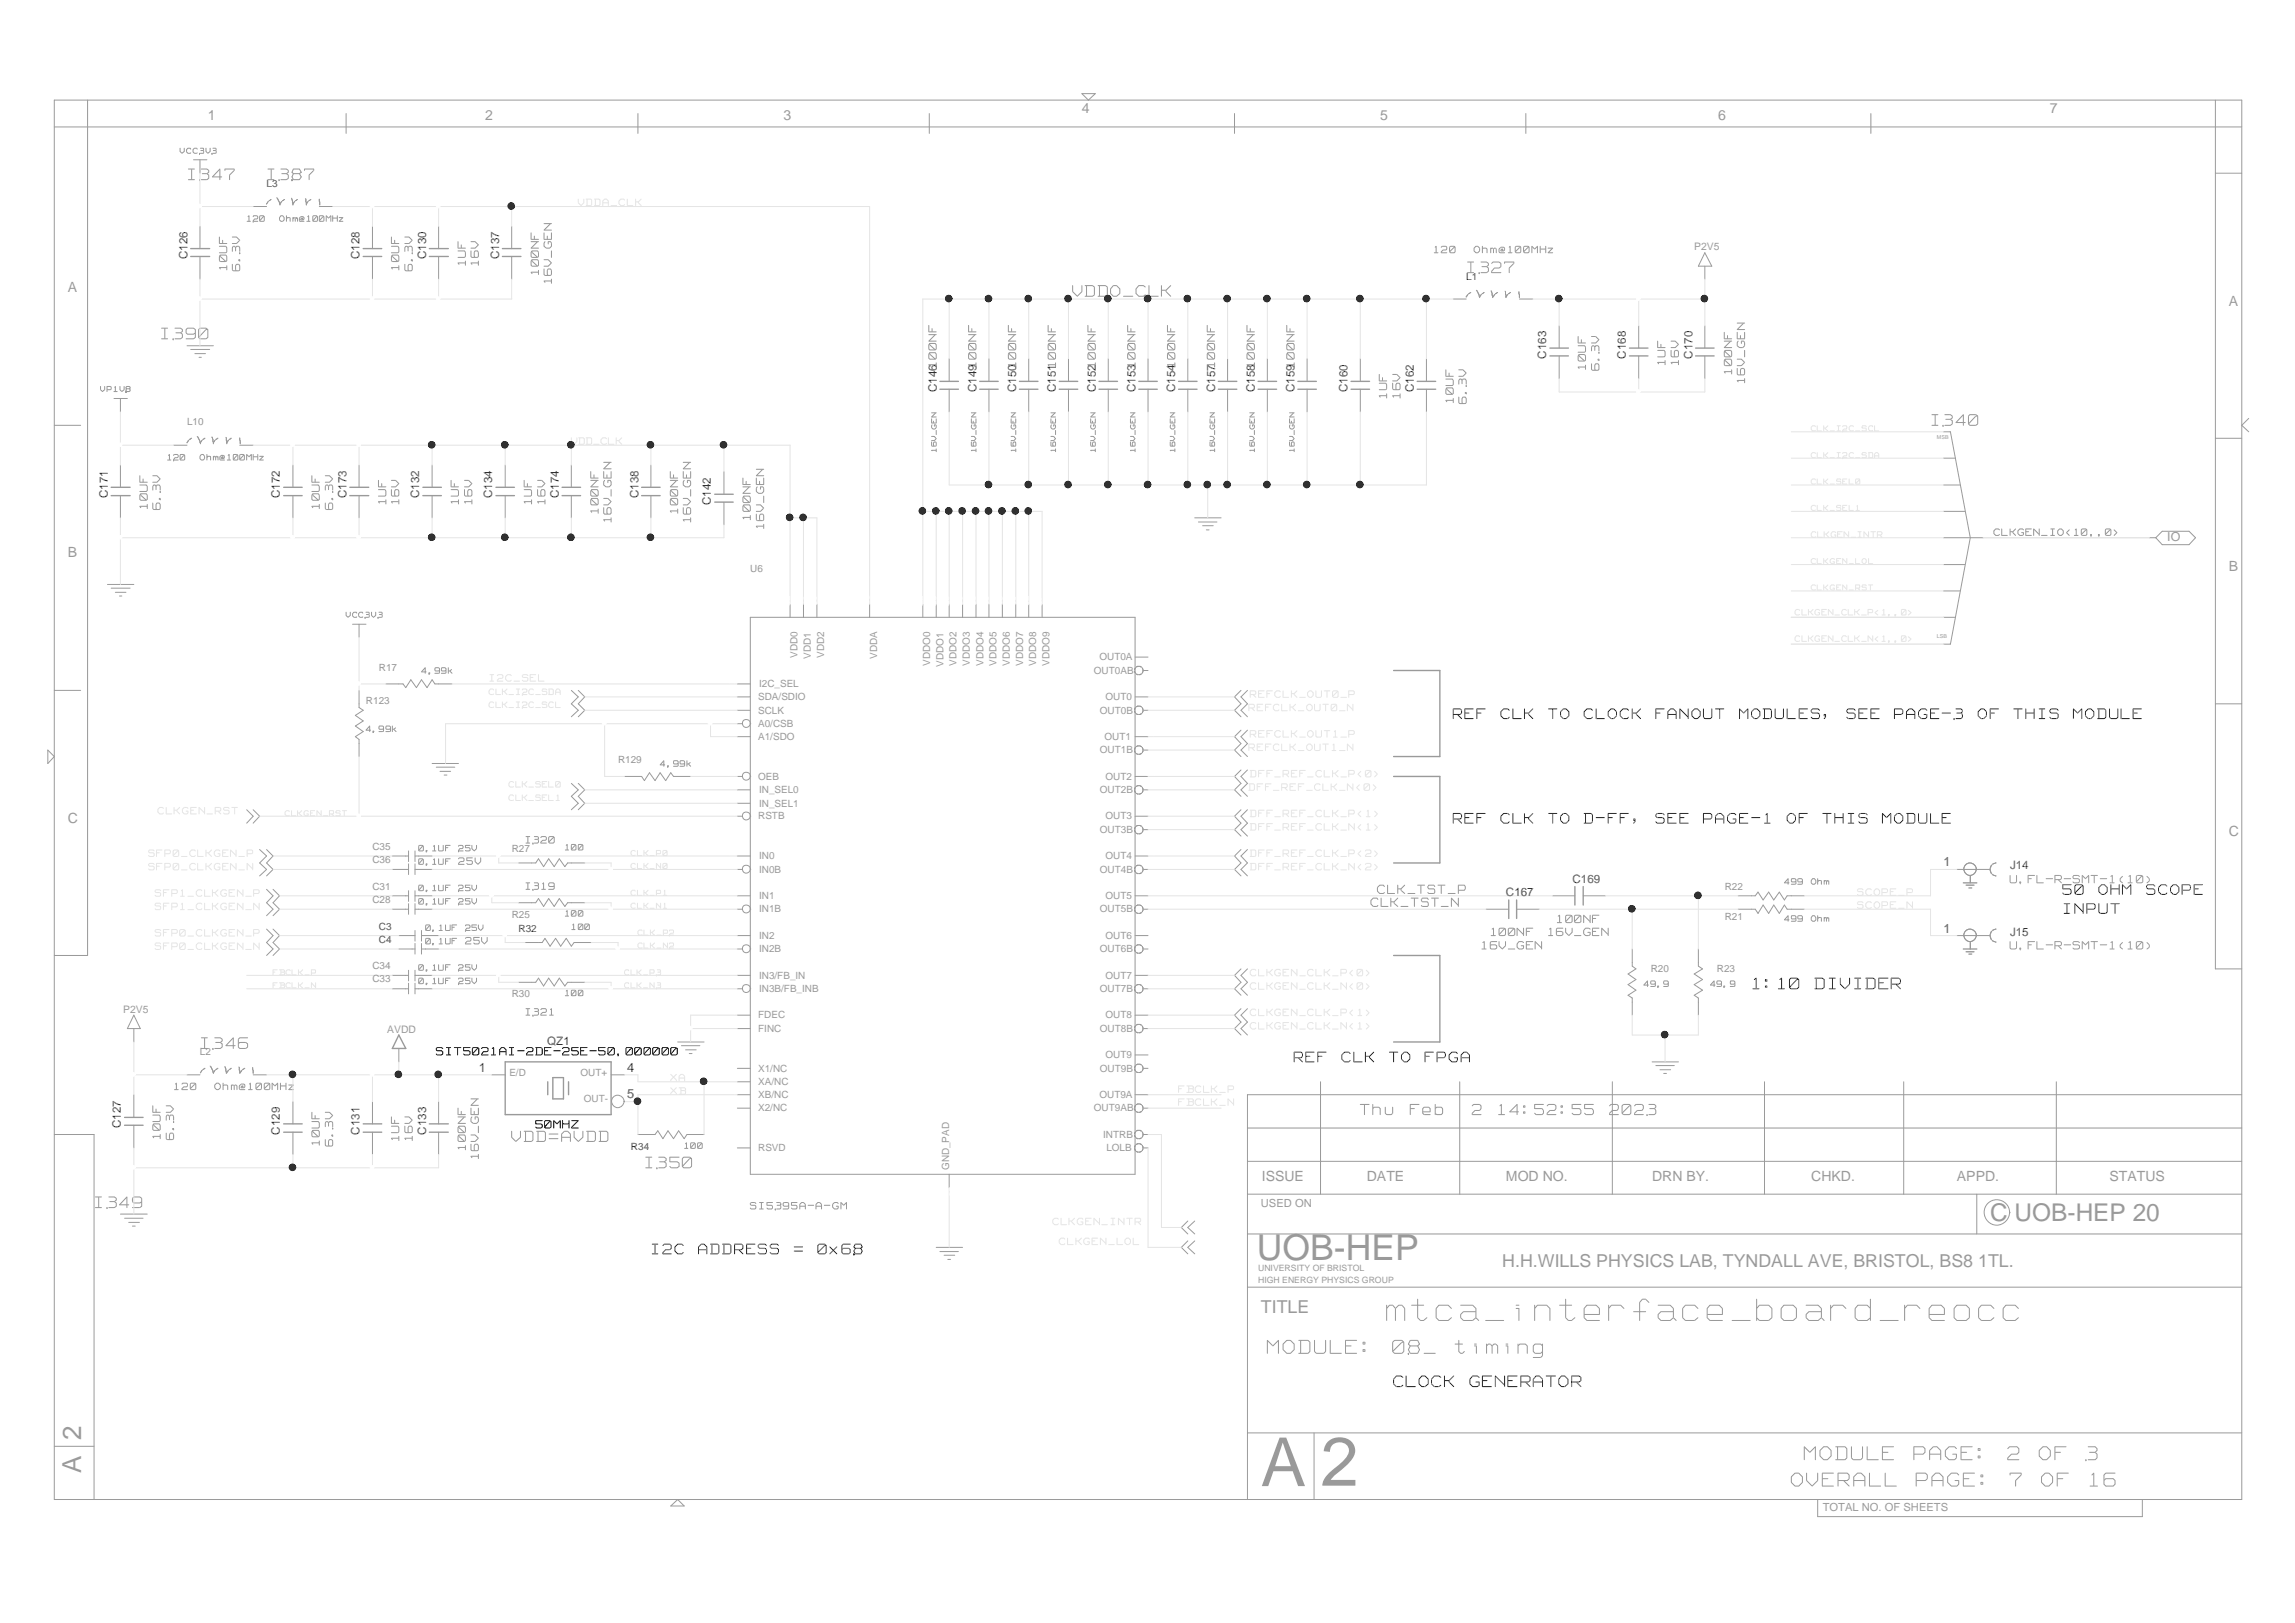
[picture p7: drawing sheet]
<svg xmlns="http://www.w3.org/2000/svg" width="420mm" height="297mm" viewBox="0 0 420 297" stroke-linecap="round" stroke-linejoin="round" font-family="sans-serif">
<defs><g id="words">
<text font-size="12.6" fill="#9a9a9a" x="241.8" y="271.9">2</text>
<text font-size="12.4" fill="#9a9a9a" x="230.8" y="272">A</text>
<text font-size="7.7" fill="#fff" x="253.9" y="242.3">mtca_interface_board_reocc</text>
<text font-size="6.5" fill="#9a9a9a" x="230.1" y="230.7">UOB-HEP</text>
<g font-size="4.8" fill="#fff">
<text x="232" y="248.1">MODULE:</text>
<text x="254.4" y="248.1">08_ timing</text>
<text x="330.3" y="267.6">MODULE PAGE: 2 OF 3</text>
<text x="327.9" y="272.4">OVERALL</text>
<text x="350.3" y="272.4">PAGE: 7 OF 16</text>
</g>
<g font-size="4.8" fill="#9a9a9a">
<text x="14.9" y="263.5" transform="rotate(-90 14.9 263.5)">2</text>
<text x="14.9" y="269.5" transform="rotate(-90 14.9 269.5)">A</text>
</g>
<text font-size="4.5" fill="#9a9a9a" x="364.4" y="223.4">C UOB-HEP 20</text>
<g font-size="3.9" fill="#fff">
<text x="34.5" y="33.2">I347</text>
<text x="49.1" y="33.2">I387</text>
<text x="268.7" y="50.2">I327</text>
<text x="196.4" y="54.6">VDDO_CLK</text>
<text x="29.6" y="62.3">I390</text>
<text x="353.7" y="78.2">I340</text>
<text x="320.9" y="181.3">1:10 DIVIDER</text>
<text x="36.9" y="192.2">I346</text>
<text x="118.2" y="214.1">I350</text>
<text x="17.5" y="221.4">I349</text>
<text x="255.1" y="254.1">CLOCK GENERATOR</text>
</g>
<g font-size="3.7" fill="#fff">
<text x="93.7" y="209.2">VDD=AVDD</text>
<text x="249" y="204.3">Thu Feb</text>
<text x="268.8" y="204.3">2 14:52:55 2023</text>
</g>
<g font-size="3.6" fill="#fff">
<text x="266.1" y="131.9">REF CLK TO CLOCK</text>
<text x="302" y="131.9">FANOUT</text>
<text x="316.9" y="131.9">MODULES,</text>
<text x="335.9" y="131.9">SEE PAGE-3</text>
<text x="359.2" y="131.9">OF THIS MODULE</text>
<text x="266.1" y="151">REF CLK TO D-FF,</text>
<text x="302" y="151">SEE PAGE-1</text>
<text x="325.3" y="151">OF THIS MODULE</text>
<text x="377.6" y="164">50 OHM SCOPE</text>
<text x="377.9" y="167.5">INPUT</text>
<text x="236.9" y="194.7">REF CLK TO FPGA</text>
<text x="119.4" y="229.8">I2C ADDRESS</text>
<text x="144.8" y="229.8">= 0x68</text>
</g>
<g font-size="3.3" fill="#9a9a9a">
<text x="275" y="231.9">H.H.WILLS PHYSICS LAB, TYNDALL AVE, BRISTOL, BS8 1TL.</text>
<text x="230.8" y="240.3">TITLE</text>
</g>
<g font-size="3" fill="#fff">
<text x="251" y="166.1">CLK_TST_N</text>
<text x="252.2" y="163.8">CLK_TST_P</text>
</g>
<g font-size="2.7" fill="#fff">
<text x="368" y="161.8">U.FL-R-SMT-1(10)</text>
<text x="271.3" y="173.9">16V_GEN</text>
<text x="273" y="171.5">100NF</text>
<text x="283.5" y="171.5">16V_GEN</text>
<text x="285.1" y="169.1">100NF</text>
<text x="368" y="173.9">U.FL-R-SMT-1(10)</text>
<text x="79.9" y="193.3">SIT5021AI-2DE-25E-50.000000</text>
<text x="98.1" y="206.7">50MHZ</text>
</g>
<g font-size="2.6" fill="#9a9a9a">
<text x="38.1" y="21.9">1</text>
<text x="88.9" y="21.9">2</text>
<text x="143.5" y="21.9">3</text>
<text x="198.1" y="20.7">4</text>
<text x="252.7" y="21.9">5</text>
<text x="314.6" y="21.9">6</text>
<text x="375.3" y="20.7">7</text>
<text x="12.4" y="53.5">A</text>
<text x="408" y="55.9">A</text>
<text x="12.4" y="102">B</text>
<text x="408" y="104.4">B</text>
<text x="12.4" y="150.6">C</text>
<text x="408" y="152.9">C</text>
<text x="231" y="216.1">ISSUE</text>
<text x="250.2" y="216.1">DATE</text>
<text x="275.7" y="216.1">MOD NO.</text>
<text x="302.5" y="216.1">DRN BY.</text>
<text x="331.6" y="216.1">CHKD.</text>
<text x="358.3" y="216.1">APPD.</text>
<text x="386.2" y="216.1">STATUS</text>
</g>
<g font-size="2.5" fill="#fff">
<text x="41.4" y="49.4" transform="rotate(-90 41.4 49.4)">10UF</text>
<text x="43.7" y="49.6" transform="rotate(-90 43.7 49.6)">6.3V</text>
<text x="72.8" y="49.4" transform="rotate(-90 72.8 49.4)">10UF</text>
<text x="75.3" y="49.6" transform="rotate(-90 75.3 49.6)">6.3V</text>
<text x="98.4" y="50.2" transform="rotate(-90 98.4 50.2)">100NF</text>
<text x="100.8" y="51.8" transform="rotate(-90 100.8 51.8)">16V_GEN</text>
<text x="171.2" y="67.2" transform="rotate(-90 171.2 67.2)">100NF</text>
<text x="178.5" y="67.2" transform="rotate(-90 178.5 67.2)">100NF</text>
<text x="185.8" y="67.2" transform="rotate(-90 185.8 67.2)">100NF</text>
<text x="193.1" y="67.2" transform="rotate(-90 193.1 67.2)">100NF</text>
<text x="200.4" y="67.2" transform="rotate(-90 200.4 67.2)">100NF</text>
<text x="207.6" y="67.2" transform="rotate(-90 207.6 67.2)">100NF</text>
<text x="214.9" y="67.2" transform="rotate(-90 214.9 67.2)">100NF</text>
<text x="222.2" y="67.2" transform="rotate(-90 222.2 67.2)">100NF</text>
<text x="229.5" y="67.2" transform="rotate(-90 229.5 67.2)">100NF</text>
<text x="236.8" y="67.2" transform="rotate(-90 236.8 67.2)">100NF</text>
<text x="290.1" y="67.6" transform="rotate(-90 290.1 67.6)">10UF</text>
<text x="292.6" y="67.8" transform="rotate(-90 292.6 67.8)">6.3V</text>
<text x="316.9" y="68.4" transform="rotate(-90 316.9 68.4)">100NF</text>
<text x="319.2" y="70.1" transform="rotate(-90 319.2 70.1)">16V_GEN</text>
<text x="265.9" y="73.7" transform="rotate(-90 265.9 73.7)">10UF</text>
<text x="268.3" y="73.9" transform="rotate(-90 268.3 73.9)">6.3V</text>
<text x="26.8" y="93.1" transform="rotate(-90 26.8 93.1)">10UF</text>
<text x="29.2" y="93.3" transform="rotate(-90 29.2 93.3)">6.3V</text>
<text x="58.3" y="93.1" transform="rotate(-90 58.3 93.1)">10UF</text>
<text x="60.7" y="93.3" transform="rotate(-90 60.7 93.3)">6.3V</text>
<text x="109.3" y="93.9" transform="rotate(-90 109.3 93.9)">100NF</text>
<text x="111.7" y="95.5" transform="rotate(-90 111.7 95.5)">16V_GEN</text>
<text x="123.9" y="93.9" transform="rotate(-90 123.9 93.9)">100NF</text>
<text x="126.3" y="95.5" transform="rotate(-90 126.3 95.5)">16V_GEN</text>
<text x="137.2" y="95.1" transform="rotate(-90 137.2 95.1)">100NF</text>
<text x="139.6" y="96.7" transform="rotate(-90 139.6 96.7)">16V_GEN</text>
<text x="29.2" y="208.4" transform="rotate(-90 29.2 208.4)">10UF</text>
<text x="31.6" y="208.6" transform="rotate(-90 31.6 208.6)">6.3V</text>
<text x="58.3" y="209.6" transform="rotate(-90 58.3 209.6)">10UF</text>
<text x="60.7" y="209.8" transform="rotate(-90 60.7 209.8)">6.3V</text>
<text x="85" y="210.4" transform="rotate(-90 85 210.4)">100NF</text>
<text x="87.4" y="212" transform="rotate(-90 87.4 212)">16V_GEN</text>
</g>
<g font-size="2.4" fill="#fff">
<text x="262.6" y="46.5">120</text>
<text x="269.8" y="46.5">Ohm@100MHz</text>
<text x="365" y="98.2">CLKGEN_IO&lt;10..0&gt;</text>
<text x="96.3" y="154.6">I320</text>
<text x="83.9" y="158.4">25V</text>
<text x="96.3" y="163">I319</text>
<text x="85.2" y="173">25V</text>
<text x="96.3" y="186">I321</text>
<text x="32" y="199.7">120</text>
<text x="39.1" y="199.7">Ohm@100MHz</text>
<text x="137.4" y="221.5">SI5395A-A-GM</text>
</g>
<g font-size="2.3" fill="#fff">
<text x="84.8" y="48.5" transform="rotate(-90 84.8 48.5)">1UF</text>
<text x="87.2" y="48.5" transform="rotate(-90 87.2 48.5)">16V</text>
<text x="304.4" y="66.8" transform="rotate(-90 304.4 66.8)">1UF</text>
<text x="306.9" y="66.8" transform="rotate(-90 306.9 66.8)">16V</text>
<text x="253.4" y="72.8" transform="rotate(-90 253.4 72.8)">1UF</text>
<text x="255.9" y="72.8" transform="rotate(-90 255.9 72.8)">16V</text>
<text x="104.6" y="81.4">VDD_CLK</text>
<text x="70.2" y="92.2" transform="rotate(-90 70.2 92.2)">1UF</text>
<text x="72.6" y="92.2" transform="rotate(-90 72.6 92.2)">16V</text>
<text x="83.5" y="92.2" transform="rotate(-90 83.5 92.2)">1UF</text>
<text x="86" y="92.2" transform="rotate(-90 86 92.2)">16V</text>
<text x="96.9" y="92.2" transform="rotate(-90 96.9 92.2)">1UF</text>
<text x="99.3" y="92.2" transform="rotate(-90 99.3 92.2)">16V</text>
<text x="72.6" y="208.7" transform="rotate(-90 72.6 208.7)">1UF</text>
<text x="75" y="208.7" transform="rotate(-90 75 208.7)">16V</text>
</g>
<text font-size="2.3" fill="#9a9a9a" x="396.8" y="99">IO</text>
<g font-size="2.3" fill="#4a4a4a">
<text x="355.8" y="158.5">1</text>
<text x="355.8" y="170.7">1</text>
<text x="87.7" y="196.2">1</text>
<text x="114.8" y="196.2">4</text>
<text x="114.8" y="201">5</text>
</g>
<g font-size="2.1" fill="#4a4a4a">
<text x="34.3" y="47.4" transform="rotate(-90 34.3 47.4)">C126</text>
<text x="65.8" y="47.4" transform="rotate(-90 65.8 47.4)">C128</text>
<text x="78" y="47.4" transform="rotate(-90 78 47.4)">C130</text>
<text x="91.4" y="47.4" transform="rotate(-90 91.4 47.4)">C137</text>
<text x="283.1" y="65.7" transform="rotate(-90 283.1 65.7)">C163</text>
<text x="297.6" y="65.7" transform="rotate(-90 297.6 65.7)">C168</text>
<text x="309.8" y="65.7" transform="rotate(-90 309.8 65.7)">C170</text>
<text x="171.5" y="71.7" transform="rotate(-90 171.5 71.7)">C146</text>
<text x="178.8" y="71.7" transform="rotate(-90 178.8 71.7)">C149</text>
<text x="186" y="71.7" transform="rotate(-90 186 71.7)">C150</text>
<text x="193.3" y="71.7" transform="rotate(-90 193.3 71.7)">C151</text>
<text x="200.6" y="71.7" transform="rotate(-90 200.6 71.7)">C152</text>
<text x="207.9" y="71.7" transform="rotate(-90 207.9 71.7)">C153</text>
<text x="215.2" y="71.7" transform="rotate(-90 215.2 71.7)">C154</text>
<text x="222.5" y="71.7" transform="rotate(-90 222.5 71.7)">C157</text>
<text x="229.7" y="71.7" transform="rotate(-90 229.7 71.7)">C158</text>
<text x="237" y="71.7" transform="rotate(-90 237 71.7)">C159</text>
<text x="246.7" y="71.7" transform="rotate(-90 246.7 71.7)">C160</text>
<text x="258.9" y="71.7" transform="rotate(-90 258.9 71.7)">C162</text>
<text x="19.8" y="91.1" transform="rotate(-90 19.8 91.1)">C171</text>
<text x="51.3" y="91.1" transform="rotate(-90 51.3 91.1)">C172</text>
<text x="63.4" y="91.1" transform="rotate(-90 63.4 91.1)">C173</text>
<text x="76.7" y="91.1" transform="rotate(-90 76.7 91.1)">C132</text>
<text x="90.1" y="91.1" transform="rotate(-90 90.1 91.1)">C134</text>
<text x="102.3" y="91.1" transform="rotate(-90 102.3 91.1)">C174</text>
<text x="116.9" y="91.1" transform="rotate(-90 116.9 91.1)">C138</text>
<text x="130.2" y="92.4" transform="rotate(-90 130.2 92.4)">C142</text>
<text x="287.9" y="161.6">C169</text>
<text x="368" y="159.1">J14</text>
<text x="275.7" y="163.9">C167</text>
<text x="368" y="171.2">J15</text>
<text x="100.2" y="191.3">QZ1</text>
<text x="22.1" y="206.5" transform="rotate(-90 22.1 206.5)">C127</text>
<text x="51.3" y="207.6" transform="rotate(-90 51.3 207.6)">C129</text>
<text x="65.8" y="207.6" transform="rotate(-90 65.8 207.6)">C131</text>
<text x="78" y="207.6" transform="rotate(-90 78 207.6)">C133</text>
</g>
<g font-size="2" fill="#fff">
<text x="45.2" y="40.7">120</text>
<text x="51.2" y="40.7">Ohm@100MHz</text>
<text x="30.7" y="84.4">120</text>
<text x="36.6" y="84.4">Ohm@100MHz</text>
<text x="77.2" y="123.4">4.99k</text>
<text x="67" y="134.1">4.99k</text>
<text x="120.9" y="140.4">4.99k</text>
<text x="76.7" y="155.9">0.1UF</text>
<text x="83.9" y="155.9">25V</text>
<text x="103.5" y="155.7">100</text>
<text x="76.7" y="158.4">0.1UF</text>
<text x="76.7" y="163.2">0.1UF</text>
<text x="76.7" y="165.6">0.1UF</text>
<text x="83.9" y="163.2">25V</text>
<text x="83.9" y="165.6">25V</text>
<text x="103.5" y="167.8">100</text>
<text x="326.7" y="162">499</text>
<text x="331.4" y="162">Ohm</text>
<text x="77.9" y="172.9">0.1UF</text>
<text x="77.9" y="170.5">0.1UF</text>
<text x="85.2" y="170.5">25V</text>
<text x="104.7" y="170.3">100</text>
<text x="326.7" y="168.8">499</text>
<text x="331.4" y="168.8">Ohm</text>
<text x="76.7" y="177.7">0.1UF</text>
<text x="83.9" y="177.7">25V</text>
<text x="76.7" y="180.2">0.1UF</text>
<text x="83.9" y="180.2">25V</text>
<text x="103.5" y="182.4">100</text>
<text x="300.9" y="180.7">49.9</text>
<text x="313.1" y="180.7">49.9</text>
<text x="125.3" y="210.3">100</text>
</g>
<g font-size="2" fill="#9a9a9a">
<text x="230.8" y="220.9">USED ON</text>
<text x="333.7" y="276.5">TOTAL NO. OF SHEETS</text>
</g>
<g font-size="1.9" fill="#fff">
<text x="33" y="28.2">VCC3V3</text>
<text x="18.4" y="71.8">VP1V8</text>
<text x="63.4" y="113.1">VCC3V3</text>
</g>
<g font-size="1.9" fill="#9a9a9a">
<text x="310.2" y="45.8">P2V5</text>
<text x="22.6" y="185.4">P2V5</text>
<text x="70.9" y="189">AVDD</text>
</g>
<g font-size="1.8" fill="#4a4a4a">
<text x="48.8" y="34.2">L3</text>
<text x="268.4" y="51.2">L1</text>
<text x="69.4" y="172.5">C4</text>
<text x="69.4" y="170.1">C3</text>
<text x="94.9" y="170.6">R32</text>
<text x="115.5" y="210.4">R34</text>
</g>
<g font-size="1.8" fill="#969696">
<text x="34.2" y="77.8">L10</text>
<text x="137.4" y="104.6">U6</text>
<text x="69.4" y="122.8">R17</text>
<text x="67" y="128.8">R123</text>
<text x="113.1" y="139.7">R129</text>
<text x="68.2" y="155.6">C35</text>
<text x="93.7" y="156">R27</text>
<text x="68.2" y="157.9">C36</text>
<text x="68.2" y="165.2">C28</text>
<text x="68.2" y="162.8">C31</text>
<text x="93.7" y="167.9">R25</text>
<text x="315.8" y="162.8">R22</text>
<text x="315.8" y="168.4">R21</text>
<text x="68.2" y="179.8">C33</text>
<text x="68.2" y="177.4">C34</text>
<text x="302.2" y="177.8">R20</text>
<text x="314.3" y="177.8">R23</text>
<text x="93.7" y="182.5">R30</text>
<text x="36.6" y="193.2">L2</text>
</g>
<g font-size="1.8" fill="#fff">
<text x="144.6" y="110.9" transform="rotate(-90 144.6 110.9)">32</text>
<text x="147.1" y="110.9" transform="rotate(-90 147.1 110.9)">46</text>
<text x="149.6" y="110.9" transform="rotate(-90 149.6 110.9)">60</text>
<text x="159.2" y="110.8" transform="rotate(-90 159.2 110.8)">13</text>
<text x="168.9" y="110.9" transform="rotate(-90 168.9 110.9)">22</text>
<text x="171.4" y="110.9" transform="rotate(-90 171.4 110.9)">26</text>
<text x="173.8" y="110.9" transform="rotate(-90 173.8 110.9)">29</text>
<text x="176.2" y="110.9" transform="rotate(-90 176.2 110.9)">33</text>
<text x="178.7" y="110.9" transform="rotate(-90 178.7 110.9)">36</text>
<text x="181.1" y="110.9" transform="rotate(-90 181.1 110.9)">40</text>
<text x="183.5" y="110.9" transform="rotate(-90 183.5 110.9)">43</text>
<text x="186" y="110.9" transform="rotate(-90 186 110.9)">49</text>
<text x="188.3" y="110.9" transform="rotate(-90 188.3 110.9)">52</text>
<text x="190.8" y="110.9" transform="rotate(-90 190.8 110.9)">57</text>
<text x="133" y="124.9">39</text>
<text x="209.8" y="120.1">21</text>
<text x="209.8" y="122.5">20</text>
<text x="133" y="127.4">18</text>
<text x="209.8" y="127.4">24</text>
<text x="133" y="132.2">19</text>
<text x="133" y="134.7">17</text>
<text x="209.8" y="134.7">28</text>
<text x="209.8" y="137">27</text>
<text x="209.8" y="141.9">31</text>
<text x="134.1" y="144.3">3</text>
<text x="134.1" y="149.2">6</text>
<text x="209.8" y="144.3">30</text>
<text x="209.8" y="149.2">35</text>
<text x="209.8" y="151.6">34</text>
<text x="133" y="156.5">63</text>
<text x="209.8" y="156.5">38</text>
<text x="209.8" y="163.8">42</text>
<text x="133" y="171.1">14</text>
<text x="133" y="173.4">15</text>
<text x="209.8" y="173.4">44</text>
<text x="209.8" y="171.1">45</text>
<text x="209.8" y="178.3">51</text>
<text x="133" y="185.6">25</text>
<text x="133" y="180.7">62</text>
<text x="209.8" y="185.6">54</text>
<text x="209.8" y="180.7">50</text>
<text x="133" y="188">48</text>
<text x="209.8" y="188">53</text>
<text x="134.1" y="197.7">8</text>
<text x="209.8" y="192.9">56</text>
<text x="134.1" y="200.2">9</text>
<text x="134.1" y="209.8">5</text>
<text x="209.8" y="209.8">47</text>
<text x="209.9" y="207.5">12</text>
<text x="175.1" y="219.2" transform="rotate(-90 175.1 219.2)">65</text>
</g>
<g font-size="1.8" fill="#9a9a9a">
<text x="139" y="125.8">I2C_SEL</text>
<text x="146" y="120.4" transform="rotate(-90 146 120.4)">VDD0</text>
<text x="148.5" y="120.6" transform="rotate(-90 148.5 120.6)">VDD1</text>
<text x="150.9" y="120.4" transform="rotate(-90 150.9 120.4)">VDD2</text>
<text x="160.6" y="120.6" transform="rotate(-90 160.6 120.6)">VDDA</text>
<text x="170.3" y="121.9" transform="rotate(-90 170.3 121.9)">VDDO0</text>
<text x="172.8" y="122" transform="rotate(-90 172.8 122)">VDDO1</text>
<text x="175.1" y="121.9" transform="rotate(-90 175.1 121.9)">VDDO2</text>
<text x="177.6" y="121.9" transform="rotate(-90 177.6 121.9)">VDDO3</text>
<text x="180" y="121.9" transform="rotate(-90 180 121.9)">VDDO4</text>
<text x="182.4" y="121.9" transform="rotate(-90 182.4 121.9)">VDDO5</text>
<text x="184.9" y="121.9" transform="rotate(-90 184.9 121.9)">VDDO6</text>
<text x="187.3" y="121.9" transform="rotate(-90 187.3 121.9)">VDDO7</text>
<text x="189.7" y="121.9" transform="rotate(-90 189.7 121.9)">VDDO8</text>
<text x="192.1" y="121.9" transform="rotate(-90 192.1 121.9)">VDDO9</text>
<text x="200.3" y="123.3">OUT0AB</text>
<text x="201.3" y="120.9">OUT0A</text>
<text x="138.8" y="130.6">SCLK</text>
<text x="138.8" y="128.1">SDA/SDIO</text>
<text x="201.4" y="130.6">OUT0B</text>
<text x="202.4" y="128.1">OUT0</text>
<text x="138.8" y="135.4">A1/SDO</text>
<text x="138.8" y="133">A0/CSB</text>
<text x="201.4" y="137.9">OUT1B</text>
<text x="202.2" y="135.4">OUT1</text>
<text x="138.8" y="142.7">OEB</text>
<text x="202.4" y="142.7">OUT2</text>
<text x="138.8" y="150">RSTB</text>
<text x="139" y="145.2">IN_SEL0</text>
<text x="139" y="147.6">IN_SEL1</text>
<text x="201.4" y="145.2">OUT2B</text>
<text x="202.4" y="150">OUT3</text>
<text x="201.4" y="152.4">OUT3B</text>
<text x="139" y="157.3">IN0</text>
<text x="139" y="159.7">IN0B</text>
<text x="201.4" y="159.7">OUT4B</text>
<text x="202.4" y="157.3">OUT4</text>
<text x="139" y="164.5">IN1</text>
<text x="139" y="167">IN1B</text>
<text x="201.4" y="167">OUT5B</text>
<text x="202.4" y="164.5">OUT5</text>
<text x="139" y="171.8">IN2</text>
<text x="202.4" y="171.8">OUT6</text>
<text x="139" y="174.3">IN2B</text>
<text x="139" y="179.1">IN3/FB_IN</text>
<text x="201.4" y="174.3">OUT6B</text>
<text x="202.4" y="179.1">OUT7</text>
<text x="139" y="181.6">IN3B/FB_INB</text>
<text x="201.4" y="181.6">OUT7B</text>
<text x="138.8" y="186.4">FDEC</text>
<text x="138.8" y="188.8">FINC</text>
<text x="201.4" y="188.8">OUT8B</text>
<text x="202.4" y="186.4">OUT8</text>
<text x="93.3" y="197">E/D</text>
<text x="106.3" y="197">OUT+</text>
<text x="138.8" y="196.1">X1/NC</text>
<text x="201.4" y="196.1">OUT9B</text>
<text x="202.4" y="193.7">OUT9</text>
<text x="106.9" y="201.7">OUT-</text>
<text x="138.8" y="198.6">XA/NC</text>
<text x="138.8" y="200.9">XB/NC</text>
<text x="138.8" y="203.4">X2/NC</text>
<text x="200.3" y="203.4">OUT9AB</text>
<text x="201.3" y="200.9">OUT9A</text>
<text x="202" y="208.2">INTRB</text>
<text x="138.8" y="210.7">RSVD</text>
<text x="173.8" y="214.2" transform="rotate(-90 173.8 214.2)">GND_PAD</text>
<text x="202.6" y="210.7">LOLB</text>
</g>
<g font-size="1.6" fill="#fff">
<text x="171.3" y="82.7" transform="rotate(-90 171.3 82.7)">16V_GEN</text>
<text x="178.6" y="82.7" transform="rotate(-90 178.6 82.7)">16V_GEN</text>
<text x="185.9" y="82.7" transform="rotate(-90 185.9 82.7)">16V_GEN</text>
<text x="193.2" y="82.7" transform="rotate(-90 193.2 82.7)">16V_GEN</text>
<text x="200.4" y="82.7" transform="rotate(-90 200.4 82.7)">16V_GEN</text>
<text x="207.7" y="82.7" transform="rotate(-90 207.7 82.7)">16V_GEN</text>
<text x="215" y="82.7" transform="rotate(-90 215 82.7)">16V_GEN</text>
<text x="222.3" y="82.7" transform="rotate(-90 222.3 82.7)">16V_GEN</text>
<text x="229.6" y="82.7" transform="rotate(-90 229.6 82.7)">16V_GEN</text>
<text x="236.8" y="82.7" transform="rotate(-90 236.8 82.7)">16V_GEN</text>
</g>
<g font-size="1.6" fill="#9a9a9a">
<text x="230.3" y="232.7">UNIVERSITY OF BRISTOL</text>
<text x="230.3" y="234.8">HIGH ENERGY PHYSICS GROUP</text>
</g>
<g font-size="1" fill="#9a9a9a">
<text x="354.6" y="80.4">MSB</text>
<text x="354.6" y="116.8">LSB</text>
</g>
</g></defs>
<g fill="none" stroke="#9a9a9a" stroke-width=".25">
<path d="M34.9 46.9h3.5M34.9 45.5h3.5M66.5 46.9h3.4M66.5 45.5h3.4M78.6 46.9h3.5M78.6 45.5h3.5M92 46.9h3.4M92 45.5h3.4M172.1 71.2h3.4M172.1 69.8h3.4M179.4 71.2h3.3M179.4 69.8h3.3"/>
<path d="M186.6 71.2h3.4M186.6 69.8h3.4M193.9 71.2h3.4M193.9 69.8h3.4M201.2 71.2h3.4M201.2 69.8h3.4M208.5 71.2h3.4M208.5 69.8h3.4M215.8 71.2h3.4M215.8 69.8h3.4M223 71.2h3.4M223 69.8h3.4"/>
<path d="M230.3 71.2h3.4M230.3 69.8h3.4M237.6 71.2h3.4M237.6 69.8h3.4M247.3 71.2h3.4M247.3 69.8h3.4M259.5 71.2h3.3M259.5 69.8h3.3M283.8 65.1h3.3M283.8 63.7h3.3M298.3 65.1h3.4M298.3 63.7h3.4"/>
<path d="M310.4 65.1h3.4M310.4 63.7h3.4M20.4 90.7h3.4M20.4 89.2h3.4M51.9 90.7h3.4M51.9 89.2h3.4M64 90.7h3.5M64 89.2h3.5M77.4 90.7h3.4M77.4 89.2h3.4M90.8 90.7h3.4M90.8 89.2h3.4"/>
<path d="M102.9 90.7h3.4M102.9 89.2h3.4M117.5 90.7h3.4M117.5 89.2h3.4M130.8 91.9h3.4M130.8 90.5h3.4M255.1 122.7h8.5v15.8h-8.5M255.1 142.1h8.5v15.8h-8.5M255.1 174.9h8.5v15.8h-8.5M276.2 164.7v3.4M277.7 164.7v3.4M288.3 162.3v3.3"/>
<path d="M289.8 162.3v3.3M359.4 161.6h2.5M359.4 173.7h2.5M360 162h1.4M360 174.2h1.4M360.5 162.5h.5M360.5 174.6h.5M360.7 160.3v1.3M360.7 172.5v1.2M73 189.4l1.3 2.5h-2.5zM92.5 194.3h19.4v9.7h-19.4zM100.3 198v2.4"/>
<path d="M101.2 197.2h2v3.9h-2zM104.1 198v2.4M22.8 205.9h3.4M22.8 204.5h3.4M51.9 207.2h3.4M51.9 205.7h3.4M66.5 207.2h3.4M66.5 205.7h3.4M78.6 207.2h3.5M78.6 205.7h3.5"/>
</g>
<g fill="none" stroke="#9a9a9a" stroke-width=".18">
<path d="M9.9 18.3h400.5v256.1h-400.5zM16 18.3v156.6h-6.1M198.1 17.1h2.4l-1.2 1.2zM405.6 18.3v159h4.8M9.9 23.2h400.5M35.4 29.2h2.5M36.6 29.2v2.5M46.3 37.8h2.5M49.1 36.9l-.3 .5M49.6 36.5l-.4 .3M50.7 36.2l.6 1.2M51.6 36.9l-.3 .4v.2"/>
<path d="M52.1 36.5l-.4 .3M53.4 36.3l.2 1.2M54 36.9l-.4 .4M54.5 36.5l-.4 .3M55.9 36.4l.2 1.1M56.4 36.9l-.3 .4M56.9 36.5l-.4 .3M58.5 36.4v1.1M58.5 37.8h2.4M63.4 20.8v3.6M116.8 20.8v3.6M170.1 20.8v3.6"/>
<path d="M226 20.8v3.6M279.3 20.8v3.6M342.5 20.8v3.6M405.6 31.7h4.8M36.6 41.4v4.1M36.6 46.9v4.2M68.2 41.4v4.1M68.2 46.9v4.2M80.3 41.4v4.1M80.3 46.9v4.2M93.7 41.4v4.1M93.7 46.9v4.2"/>
<path d="M266.1 54.7h2.3M268.8 53.9l-.4 .5M269.3 53.5l-.4 .3M270.3 53.1l.6 1.2M270.9 54.3v.2M271.2 53.9l-.3 .4M271.7 53.5l-.4 .3M273 53.2l.3 1.3M273.7 53.9l-.4 .5M274.2 53.5l-.4 .3M275.5 53.3l.2 1.2M276 53.9l-.3 .4"/>
<path d="M276.6 53.5l-.5 .3M278.1 53.4l.1 1.1M278.2 54.7h2.4M285.4 59.6v4.1M300 59.6v4.1M312.1 46.3l1.3 2.4h-2.5zM312.1 48.7v2.4M312.1 59.6v4.1M9.9 77.8h4.9M20.9 72.9h2.4M22 72.9v2.5M34.2 63.3h4.9"/>
<path d="M34.9 64h3.5M35.7 64.7h1.9M36.1 79.9l.6 1.2M36.4 65.4h.5M38.8 80l.3 1.2M173.8 65.7v4.1M173.8 71.2v4.2M181.1 65.7v4.1M181.1 71.2v4.2M188.3 65.7v4.1M188.3 71.2v4.2M195.6 65.7v4.1"/>
<path d="M195.6 71.2v4.2M202.9 65.7v4.1M202.9 71.2v4.2M210.2 65.7v4.1M210.2 71.2v4.2M217.5 65.7v4.1M217.5 71.2v4.2M224.7 65.7v4.1M224.7 71.2v4.2M232 65.7v4.1M232 71.2v4.2M239.3 65.7v4.1"/>
<path d="M239.3 71.2v4.2M249 65.7v4.1M249 71.2v4.2M261.1 65.7v4.1M261.1 71.2v4.2M285.4 65.1v4.2M300 65.1v4.2M312.1 65.1v4.2M355.8 79h1.3l3.6 19.4-3.6 19.5h-1.3M411.7 76.6l-1.3 1.2 1.3 1.2M22 85.1v4.1M22 90.7v4.1"/>
<path d="M31.8 81.5h2.4M34.6 80.6l-.4 .5M35.1 80.2l-.4 .3M37 80.6l-.3 .4v.2M37.5 80.2l-.4 .3M39.4 80.6l-.3 .4M39.9 80.2l-.4 .3M41.4 80l.1 1.2M41.9 80.6l-.4 .4M42.4 80.2l-.5 .3M43.9 80.1l.1 1.1M43.9 81.5h2.4"/>
<path d="M53.6 85.1v4.1M53.6 90.7v4.1M65.7 85.1v4.1M65.7 90.7v4.1M79.1 85.1v4.1M79.1 90.7v4.1M92.5 85.1v4.1M92.5 90.7v4.1M104.6 85.1v4.1M104.6 90.7v4.1M119.2 85.1v4.1M119.2 90.7v4.1"/>
<path d="M132.5 86.3v4.2M132.5 91.9v4.1M218.7 94.8h4.9M219.4 95.5h3.4M220.2 96.2h1.9M220.8 97h.6M355.8 98.4h7.3M355.8 83.9h2.2M355.8 88.8h3M355.8 93.6h3.9M393.5 98.4h1.2M395.8 97.2h5l1.1 1.2-1.1 1.3h-5l-1.1-1.3z"/>
<path d="M405.6 80.2h4.8M19.7 107h4.8M20.4 107.6h3.4M21.1 108.4h2M21.9 109.1h.4M64.5 114.2h2.5M65.7 114.2v2.4M137.4 113h70.4v101.9h-70.4zM144.6 110.6v2.4M147.1 110.6v2.4M149.6 110.6v2.4M159.2 110.6v2.4"/>
<path d="M168.9 110.6v2.4M171.4 110.6v2.4M173.8 110.6v2.4M176.2 110.6v2.4M178.7 110.6v2.4M181.1 110.6v2.4M183.5 110.6v2.4M186 110.6v2.4M188.3 110.6v2.4M190.8 110.6v2.4M355.8 113h2.2M355.8 108.2h3"/>
<path d="M355.8 103.3h3.9M8.8 137.3l1.1 1.2-1.1 1.2zM9.9 126.4h4.9M65.7 126.4v3.1l.8 .5-1.4 .9 1.4 1-1.4 1 1.4 1-1.4 .9 .6 .5v3.2M70.6 125.2h3.2l.5 .6 .9-1.4 1 1.4 1-1.4 1 1.4 .9-1.4 .5 .8h3.2M79.1 139.7h4.8M104.6 126.4l1.3 1.1-1.3 1.3 1.3 1.2-1.3 1.2M105.9 126.4l1.2 1.1-1.2 1.3 1.2 1.2-1.2 1.2M135 125.2h2.4M135 134.8h2.4M135 127.5h2.4M135 130h2.4"/>
<path d="M135 132.5h.9M207.7 122.8l.1 .3M207.7 130.1l.1 .2M207.7 137.4l.1 .2M207.8 122.4l-.1 .2M207.8 129.7l-.1 .2M207.8 136.9l-.1 .3M207.8 137.7l.1 .1M207.8 130.4l.1 .1M207.8 123.1l.1 .1M207.8 134.8h2.4M207.8 127.5h2.4"/>
<path d="M207.8 120.3h2.4M207.9 136.8l-.1 .1M207.9 129.5l-.1 .1M207.9 122.2l-.1 .1M208 137.9l.4 .1M208 130.6l.4 .2M208 123.3l.4 .2M208.5 136.5l-.5 .2M208.5 129.2l-.5 .2M208.5 122l-.5 .1M208.6 136.5l.4 .2M208.6 129.2l.4 .2"/>
<path d="M208.6 122l.4 .1M209 137.9l-.5 .1M209 130.6l-.5 .2M209 123.3l-.5 .2M209.1 122.2l.1 .5h1M209.1 129.5l.1 .5h1M209.1 136.8l.1 .5h1M209.2 122.8l-.1 .4M209.2 130.1l-.1 .4M209.2 137.4l-.1 .4M227.2 133.6l-1.2 1.2 1.2 1.3-1.2 1.2 1.2 1.2M227.2 126.4l-1.2 1.1 1.2 1.3-1.2 1.2 1.2 1.2"/>
<path d="M228.4 133.6l-1.2 1.2 1.2 1.3-1.2 1.2 1.2 1.2M228.4 126.4l-1.2 1.1 1.2 1.3-1.2 1.2 1.2 1.2M405.6 128.8h4.8M45.2 148.2l1.1 1.2-1.1 1.3M46.3 148.2l1.2 1.2-1.2 1.3M47.5 155.5l1.3 1.2-1.3 1.2 1.3 1.2-1.3 1.2M48.8 155.5l1.2 1.2-1.2 1.2 1.2 1.2-1.2 1.2M71.8 156.7h3M71.8 159.1h3M74.8 155.7v2M74.8 158.1v2M76 156.7h3.1"/>
<path d="M76 159.1h3.1M76 155.7v2M76 158.1v2M79.9 140.4h3.4M80.6 141.2h1.9M81.3 141.9h.5M94.9 157.9h3.2l.5-.7 .9 1.4 .9-1.4 1.1 1.4 .9-1.4 1 1.4 .5-.7h3.2M104.6 143.4l1.3 1.2-1.3 1.1 1.3 1.3-1.3 1.2M105.9 143.4l1.2 1.2-1.2 1.1 1.2 1.3-1.2 1.2M114.3 142.1h3.2l.5 .8 .9-1.5 1 1.5 1-1.5 1 1.5 .9-1.5 .5 .7h3.1M135 156.7h2.4M135 142.1h.9"/>
<path d="M135 159.1h.9M135 149.4h.9M135 144.6h2.4M135 147h2.4M207.7 144.6l.1 .3M207.7 151.9l.1 .3M207.7 159.2l.1 .3M207.8 156.7h2.4M207.8 142.1h2.4M207.8 144.2l-.1 .3M207.8 151.5l-.1 .3M207.8 158.8l-.1 .2"/>
<path d="M207.8 159.5l.1 .1M207.8 152.3h.1M207.8 145l.1 .1M207.8 149.4h2.4M207.9 158.6l-.1 .1M207.9 151.3l-.1 .1M207.9 144.1h-.1M208 159.7l.4 .2M208 152.4l.4 .2M208 145.2l.4 .1M208.5 158.4l-.5 .1M208.5 151.1l-.5 .1"/>
<path d="M208.5 143.8l-.5 .2M208.6 158.4l.4 .1M208.6 151.1l.4 .1M208.6 143.8l.4 .2M209 159.7l-.5 .2M209 152.4l-.5 .2M209 145.2l-.5 .1M209.1 144.1l.1 .5h1M209.1 151.3l.1 .5h1M209.1 158.6l.1 .5h1M209.2 144.6l-.1 .5M209.2 151.9l-.1 .4"/>
<path d="M209.2 159.2l-.1 .4M227.2 148.2l-1.2 1.2 1.2 1.3-1.2 1.1 1.2 1.2M227.2 140.9l-1.2 1.2 1.2 1.3-1.2 1.2 1.2 1.1M227.2 155.5l-1.2 1.2 1.2 1.2-1.2 1.2 1.2 1.2M228.4 148.2l-1.2 1.2 1.2 1.3-1.2 1.1 1.2 1.2M228.4 140.9l-1.2 1.2 1.2 1.3-1.2 1.2 1.2 1.1M228.4 155.5l-1.2 1.2 1.2 1.2-1.2 1.2 1.2 1.2M358.3 159.1h6.1l.2 .8M364.7 160l.3 .2 .5 .1M364.7 158.3l-.3 .3v.4M365.5 157.9l-.7 .3M48.8 162.8l1.2 1.1-1.2 1.3 1.2 1.2-1.2 1.2"/>
<path d="M48.8 170l1.2 1.2-1.2 1.3 1.2 1.2-1.2 1.2M50 162.8l1.2 1.1-1.2 1.3 1.2 1.2-1.2 1.2M50 170l1.2 1.2-1.2 1.3 1.2 1.2-1.2 1.2M71.8 163.9h3M71.8 166.4h3M71.8 178.5h3M73 171.2h3M73 173.7h3M74.8 163v2M74.8 165.4v1.9M74.8 177.6v1.9M74.8 180v1.9"/>
<path d="M76 163.9h3.1M76 166.4h3.1M76 178.5h3.1M76 163v2M76 165.4v1.9M76 170.3v1.9M76 172.7v1.9M76 177.6v1.9M76 180v1.9M77.2 171.2h3.1M77.2 173.7h3.1M77.2 170.3v1.9"/>
<path d="M77.2 172.7v1.9M94.9 179.8h3.2l.5-.8 .9 1.5 .9-1.5 1.1 1.5 .9-1.5 1 1.5 .5-.7h3.2M94.9 165.2h3.2l.5-.7 .9 1.4 .9-1.4 1.1 1.4 .9-1.4 1 1.4 .5-.7h3.2M96.1 172.5h3.2l.5-.8 .9 1.5 1-1.5 .9 1.5 1.1-1.5 .9 1.5 .5-.7h3.1M135 163.9h2.4M135 166.4h.9M135 178.5h2.4M135 171.2h2.4M135 173.7h.9M207.7 166.5l.1 .2M207.7 173.8l.1 .2M207.8 163.9h2.4"/>
<path d="M207.8 166.1l-.1 .2M207.8 173.3l-.1 .3M207.8 174.1l.1 .1M207.8 166.8l.1 .1M207.8 178.5h2.4M207.8 171.2h2.4M207.9 173.2l-.1 .1M207.9 165.9l-.1 .1M208 174.3l.4 .1M208 167l.4 .2M208.5 172.9l-.5 .2M208.5 165.6l-.5 .2"/>
<path d="M208.6 172.9l.4 .2M208.6 165.6l.4 .2M209 174.3l-.5 .1M209 167l-.5 .2M209.1 165.9l.1 .5h1M209.1 173.2l.1 .5h1M209.2 166.5l-.1 .4M209.2 173.8l-.1 .4M227.2 177.3l-1.2 1.2 1.2 1.3-1.2 1.2 1.2 1.2M228.4 177.3l-1.2 1.2 1.2 1.3-1.2 1.2 1.2 1.2M272.1 166.4h4.1M277.7 166.4h4.1"/>
<path d="M284.3 163.9h4M289.8 163.9h4.1M298.8 173.7v3.1l.7 .5-1.4 1 1.4 1-1.4 .9 1.4 1-1.4 1 .7 .5v3.1M310.9 173.7v3.1l.8 .5-1.5 1 1.5 1-1.5 .9 1.5 1-1.5 1 .7 .5v3.1M318.2 163.9h3.1l.6-.6 .9 1.4 1-1.4 .9 1.4 1-1.4 1 1.4 .5-.8h3.1M318.2 166.4h3.1l.6 .8 .9-1.6 1 1.6 .9-1.6 1 1.6 1-1.6 .5 .8h3.1M358.3 171.2h6.1l.2 .8M364.7 170.4l-.3 .3v.4M364.7 172.1l.3 .2 .5 .1M365.5 170l-.7 .3M368 173.5l.2 .2M368 161.4l.2 .2"/>
<path d="M368 160.2v1.1M368 172.3v1.1M368.3 173.7h.5M368.3 161.6h.5M369.2 173.5l-.3 .2M369.2 161.4l-.3 .2M369.2 160.2v1.1M369.2 172.3v1.1M369.8 173.5h.1M369.8 161.5v.1M369.8 173.6v.1M369.8 161.4h.1"/>
<path d="M369.9 173.7h.1M369.9 161.6h.1M369.9 161.4v.2M369.9 173.5v.2M371.3 160.2h1.2M371.3 172.3h1.2M371.3 160.3v1.3M371.3 172.4v1.3M371.4 172.9h.5M371.4 160.8h.5M372.9 160.2v1.4M372.9 172.3v1.4"/>
<path d="M373 173.7h1.1M373 161.6h1.1M374.6 172.9h1.2M374.6 160.8h1.2M376.2 160.2h.9M376.2 172.3h.9M376.2 160.3v1.3M376.2 172.4v1.3M376.3 173.1h.8M376.3 161h.8M376.9 173.2l.5 .5M376.9 161.1l.5 .5"/>
<path d="M377.1 172.3l.3 .2M377.1 160.2l.3 .2M377.4 172.9l-.3 .2M377.4 160.5v.2M377.4 172.6v.2M377.4 160.8l-.3 .2M377.9 172.9h1.2M377.9 160.8h1.2M379.5 160.4v.2M379.5 172.5v.2M379.5 172.8l.2 .1M379.5 173.5l.2 .2"/>
<path d="M379.5 160.6l.2 .2M379.5 161.4l.2 .2M379.7 172.3l-.1 .1M379.7 160.2l-.1 .1M379.8 172.9h.6M379.8 173.7h.6M379.8 160.2h.6M379.8 172.3h.6M379.8 161.6h.6M379.8 160.8h.6M380.4 172.3l.3 .2M380.4 172.9l.3 .2"/>
<path d="M380.4 160.2l.3 .2M380.4 160.8l.3 .2M380.7 161.1v.2M380.7 173.2v.2M380.7 173.5l-.3 .2M380.7 161.4l-.3 .2M381.2 172.3l.5 .5M381.2 160.3v1.3M381.2 172.4v1.3M381.2 160.2l.5 .5M382.4 160.3v1.3M382.4 172.4v1.3"/>
<path d="M382.4 172.3l-.6 .6M382.4 160.2l-.6 .6M382.8 160.2h1.2M382.8 172.3h1.2M383.4 160.3v1.3M383.4 172.4v1.3M384.5 172.9h1.2M384.5 160.8h1.2M386.3 173.7h.7M386.3 161.6h.7M386.7 172.3l-.2 .2M386.7 160.2l-.2 .2"/>
<path d="M386.7 160.3v1.2M386.7 172.4v1.2M388.1 173.3l.5 .4M388.1 160.9v.3M388.1 173v.3M388.1 161.2l.5 .4M388.6 172.5l-.5 .4M388.6 160.4l-.5 .4M389.6 173.7h.7M389.6 161.6h.7M390 172.3l-.2 .2M390 160.2l-.2 .2"/>
<path d="M390 160.3v1.2M390 172.4v1.2M391.1 173.5l.2 .2M391.1 161.4l.2 .2M391.1 160.5v.8M391.1 172.6v.8M391.3 172.3l-.2 .2M391.3 160.2l-.2 .2M391.4 173.7h.6M391.4 160.2h.6M391.4 172.3h.6M391.4 161.6h.6"/>
<path d="M392 172.6l-.8 .8M392 160.5l-.8 .8M392 172.5h.2M392 172.3l.3 .2M392 160.4h.2M392 160.2l.3 .2M392.3 173.5l-.3 .2M392.3 161.4l-.3 .2M392.3 160.5v.8M392.3 172.6v.8M393.1 172.5l.3 .3M393.1 160.4l.3 .3"/>
<path d="M393.4 173.4l-.3 .3M393.4 161.3l-.3 .3M393.5 160.8v.4M393.5 172.9v.4M24.5 185.8l1.2 2.4h-2.4zM24.5 188.2v2.5M34.2 196.7h2.4M37 195.9l-.3 .5M37.5 195.5l-.4 .3M38.5 195.1l.6 1.2M39.1 196.3v.2M39.4 195.9l-.3 .4"/>
<path d="M39.9 195.5l-.4 .3M41.2 195.2l.2 1.3M41.9 195.9l-.4 .5M42.4 195.5l-.5 .3M43.7 195.3l.2 1.2M44.3 195.9l-.3 .5M44.8 195.5l-.4 .3M46.3 195.4v1.1M46.3 196.7h2.5M71.8 181h3M73 191.9v2.4M76 181h3.1"/>
<path d="M90 196.7h2.5M111.9 196.7h2.4M124.1 190.7h4.8M124.7 191.4h3.4M125.5 192.1h2M126.2 192.8h.5M135 181h.9M135 195.5h2.4M135 185.8h2.4M135 188.2h2.4M135 198h2.4M207.7 181.1l.1 .2"/>
<path d="M207.7 188.3l.1 .3M207.7 195.6l.1 .3M207.8 180.6l-.1 .3M207.8 187.9l-.1 .3M207.8 195.2l-.1 .2M207.8 196h.1M207.8 188.7l.1 .1M207.8 181.4l.1 .1M207.8 193.1h2.4M207.8 185.8h2.4M207.9 195l-.1 .1M207.9 187.7l-.1 .1"/>
<path d="M207.9 180.5h-.1M208 196.1l.4 .2M208 188.8l.4 .2M208 181.6l.4 .1M208.5 194.8l-.5 .1M208.5 187.5l-.5 .2M208.5 180.2l-.5 .2M208.6 194.8l.4 .1M208.6 187.5l.4 .2M208.6 180.2l.4 .2M209 196.1l-.5 .2M209 188.8l-.5 .2"/>
<path d="M209 181.6l-.5 .1M209.1 180.5l.1 .5h1M209.1 187.7l.1 .5h1M209.1 195l.1 .5h1M209.2 181.1l-.1 .4M209.2 188.3l-.1 .5M209.2 195.6l-.1 .4M227.2 184.6l-1.2 1.2 1.2 1.3-1.2 1.1 1.2 1.2M228.4 184.6l-1.2 1.2 1.2 1.3-1.2 1.1 1.2 1.2M241.8 198v20.6M267.2 198v20.6M295.2 198v20.6"/>
<path d="M302.5 194.3h4.8M303.1 195h3.4M303.9 195.8h1.9M304.6 196.5h.5M323 198v20.6M348.5 198v20.6M376.5 198v20.6M9.9 207.6h7.3v66.8M24.5 200.4v4.1M24.5 205.9v4.2M53.6 201.6v4.1M53.6 207.2v4.1"/>
<path d="M68.2 201.6v4.1M68.2 207.2v4.1M80.3 201.6v4.1M80.3 207.2v4.1M116.8 207.6h3.1l.5-.6 1 1.4 .9-1.4 1 1.4 .9-1.4 1.1 1.4 .5-.8h3.1M135 200.4h2.4M135 202.8h2.4M135 210.1h2.4M173.8 214.9v2.5M207.7 202.9l.1 .2M207.7 207.7l.1 .3M207.7 210.2l.1 .2"/>
<path d="M207.8 202.5l-.1 .2M207.8 203.2l.1 .1M207.8 207.3l-.1 .3M207.8 209.8l-.1 .2M207.8 210.5l.1 .1M207.8 208.1h.1M207.8 200.4h2.4M207.9 202.3l-.1 .1M207.9 209.6l-.1 .1M207.9 207.1l-.1 .1M208 203.4l.4 .2M208 210.7l.4 .2"/>
<path d="M208 208.2l.4 .2M208.5 202l-.5 .2M208.5 209.3l-.5 .2M208.5 206.9l-.5 .1M208.6 202l.4 .2M208.6 209.3l.4 .2M208.6 206.9l.4 .1M209 203.4l-.5 .2M209 210.7l-.5 .2M209 208.2l-.5 .2M209.1 202.3l.1 .5h1M209.1 207.1l.1 .5h1"/>
<path d="M209.1 209.6l.1 .5h1M209.2 202.9l-.1 .4M209.2 207.7l-.1 .4M209.2 210.2l-.1 .4M228.4 212.5h182M228.4 206.5h182M228.4 218.6h182M361.9 218.6v7.2M410.4 200.4h-182v74M22 222.2h5M22.8 223h3.4M23.6 223.7h1.9"/>
<path d="M24.2 224.4h.6M171.4 228.3h4.8M172.1 229.1h3.4M172.8 229.7h2M173.5 230.5h.5M217.5 223.5l-1.2 1.2 1.2 1.1M217.5 227.1l-1.2 1.2 1.2 1.2M218.7 223.5l-1.2 1.2 1.2 1.1M218.7 227.1l-1.2 1.2 1.2 1.2M228.4 235.6h182M228.4 225.8h182M9.9 264.7h7.3"/>
<path d="M122.8 275.6l1.3-1.2 1.2 1.2zM228.4 262.2h182M240.6 262.2v12.2M332.8 274.4v3.2h59.4v-3.2"/>
</g>
<g fill="none" stroke="#000" stroke-width=".18">
<path d="M79.9 191.9v.2M79.9 192.1l.1 .2M79.9 192.9l.1 .2M80 191.7v.1M80.1 193.1h.6M80.1 191.7h.6M80.1 192.3h.6M80.8 191.7l.3 .2M80.8 192.3l.3 .2M81.1 192.6v.2M81.1 192.9l-.3 .2M81.7 193.1h.8"/>
<path d="M81.7 191.7h.8M82.2 191.8v1.2M83.2 191.7h1.2M83.8 191.8v1.3M84.9 192.9l.1 .2M84.9 191.7v.6M85 191.7h1.1M85 192.3h.7M85.1 193.1h.6M85.8 192.3l.3 .2M86.1 192.9l-.3 .2M86.1 192.6v.2"/>
<path d="M86.5 192.9l.1 .2M86.5 192v.8M86.6 191.7l-.1 .2M86.7 193.1h.6M86.7 191.7h.6M87.3 192l-.7 .8M87.4 191.9h.2M87.4 191.7l.3 .2M87.7 192.9l-.3 .2M87.7 192v.8M88.2 193v.1M88.3 193.1h1.1"/>
<path d="M88.3 191.7l-.1 .2M88.4 191.7h.6M88.5 192.5l-.3 .4M88.6 192.5h.4M89.1 191.7l.3 .2M89.4 192v.2M89.4 192.3l-.3 .2M89.9 193.1h.8M90.4 191.7l-.3 .2M90.4 191.8v1.2M91.5 192.2v.9M91.6 192.5h1"/>
<path d="M91.8 191.7l-.3 .4M91.9 191.7h.3M92.2 191.7l.5 .4M92.7 192.2v.9M93.3 193.1h.7M93.3 191.7h.7M93.7 191.8v1.2M94.8 192.3h1.2M96.4 193v.1M96.5 193.1h1.1M96.6 191.7l-.2 .2M96.6 191.7h.6"/>
<path d="M96.7 192.5l-.3 .4M96.8 192.5h.4M97.3 191.7l.3 .2M97.6 192v.2M97.6 192.3l-.3 .2M98.1 193.1h.8M98.1 191.7h.8M98.2 191.8v1.2M99 191.7l.3 .2M99.3 192v.8M99.3 192.9l-.3 .2M99.7 191.7h1.2"/>
<path d="M99.7 191.8v1.3M99.8 193.1h1.1M99.8 192.3h.5M101.4 192.3h1.2M103 193v.1M103.1 193.1h1.1M103.2 191.7l-.2 .2M103.2 191.7h.6M103.3 192.5l-.3 .4M103.4 192.5h.4M103.9 191.7l.3 .2M104.2 192v.2"/>
<path d="M104.2 192.3l-.3 .2M104.7 191.7v.6M104.7 192.9l.2 .2M104.8 191.7h1.1M104.8 192.3h.7M104.9 193.1h.6M105.6 192.3l.3 .2M105.9 192.9l-.3 .2M105.9 192.6v.2M106.3 191.7h1.2M106.3 191.8v1.3M106.4 193.1h1.1"/>
<path d="M106.4 192.3h.5M108 192.3h1.2M109.6 192.9l.2 .2M109.6 191.7v.6M109.7 191.7h1.1M109.7 192.3h.7M109.8 193.1h.6M110.5 192.3l.3 .2M110.8 192.9l-.3 .2M110.8 192.6v.2M111.3 192.9l.2 .2M111.3 192v.8"/>
<path d="M111.5 191.7l-.2 .2M111.5 193.1h.6M111.5 191.7h.6M112.1 192l-.7 .8M112.2 191.9h.2M112.2 191.7l.3 .2M112.5 192.9l-.3 .2M112.5 192v.8M113.1 192.9h.1M113.1 193v.1M113.1 193.1h.1M113.2 192.9v.2"/>
<path d="M114.6 192.9l.2 .2M114.6 192v.8M114.8 191.7l-.2 .2M114.8 193.1h.6M114.8 191.7h.6M115.4 192l-.7 .8M115.5 191.9h.2M115.5 191.7l.3 .2M115.8 192.9l-.3 .2M115.8 192v.8M116.2 192.9l.2 .2M116.2 192v.8"/>
<path d="M116.4 191.7l-.2 .2M116.5 193.1h.5M116.5 191.7h.5M117 192l-.7 .8M117.1 191.9h.2M117.1 191.7l.3 .2M117.4 192.9l-.3 .2M117.4 192v.8M117.9 192.9l.2 .2M117.9 192v.8M118.1 191.7l-.2 .2M118.1 193.1h.6"/>
<path d="M118.1 191.7h.6M118.7 192l-.7 .8M118.8 191.9h.2M118.8 191.7l.3 .2M119.1 192.9l-.3 .2M119.1 192v.8M119.5 192.9l.2 .2M119.5 192v.8M119.7 191.7l-.2 .2M119.8 193.1h.5M119.8 191.7h.5M120.3 192l-.7 .8"/>
<path d="M120.4 191.9h.2M120.4 191.7l.3 .2M120.7 192.9l-.3 .2M120.7 192v.8M121.2 192.9l.2 .2M121.2 192v.8M121.4 191.7l-.2 .2M121.4 193.1h.6M121.4 191.7h.6M122 192l-.7 .8M122.1 191.9h.2M122.1 191.7l.3 .2"/>
<path d="M122.4 192.9l-.3 .2M122.4 192v.8M122.8 192.9l.2 .2M122.8 192v.8M123 191.7l-.2 .2M123.1 193.1h.5M123.1 191.7h.5M123.6 192l-.7 .8M123.7 191.9h.2M123.7 191.7l.3 .2M124 192.9l-.3 .2M124 192v.8"/>
<path d="M98.1 206.3l.1 .2M98.1 205.1v.6M98.2 205.1h1.1M98.2 205.7h.7M98.3 206.5h.6M99 205.7l.3 .2M99.3 206.3l-.3 .2M99.3 205.9v.3M99.7 206.3l.2 .2M99.7 205.4v.8M99.9 205.1l-.2 .2M99.9 206.5h.6"/>
<path d="M99.9 205.1h.6M100.5 205.4l-.7 .8M100.6 205.3h.2M100.6 205.1l.3 .2M100.9 206.3l-.3 .2M100.9 205.4v.8M101.4 205.1l.5 .5M101.4 205.2v1.3M102.6 205.2v1.3M102.6 205.1l-.6 .6M103 205.1v1.4M103.1 205.7h1"/>
<path d="M104.2 205.1v1.4M104.7 206.4v.1M104.7 205.1h1.1M104.8 206.5h1.1M105.9 205.1l-1.2 1.2"/>
</g>
<g fill="none" stroke="#969696" stroke-width=".18">
<path d="M33 27.7l.2 .3M33 27.1v.5M33.7 27.1v.5M33.7 27.7l-.4 .4M34.2 27.5v.2M34.2 27.8l.2 .3M34.4 27.1l-.2 .3M34.5 28.1h.2M34.5 27.1h.2M34.5 30.9h1.1M34.5 32.9h1.1M34.8 27.1l.1 .2"/>
<path d="M34.9 28l-.1 .1M35.1 31v1.8M35.3 27.5v.2M35.3 27.8l.3 .3M35.6 27.1l-.3 .3M35.7 28.1h.2M35.7 27.1h.2M36 27.1l.1 .2M36.1 28l-.1 .1M36.5 32.9h.1M36.5 28.1h.1M36.7 28.1h.4"/>
<path d="M36.7 27.1h.4M36.8 27.6h.3M36.9 30.9h.9M36.9 32.9h.9M37 31.8h.8M37.2 27.1l.1 .2M37.3 27.6v.1M37.3 27.8v.1M37.3 28l-.1 .1M37.3 27.4l-.1 .2M37.7 27.7l.3 .3M37.7 27.1v.5"/>
<path d="M37.9 30.9l.3 .3M38 31.9l.2 .1M38.2 31.3v.1M38.2 32.1v.4M38.2 32.6l-.3 .3M38.2 31.5l-.3 .3M38.5 27.1v.5M38.5 27.7l-.5 .4M38.8 28.1h.1M39 28.1h.4M39 27.1h.4M39 32.4h1.6"/>
<path d="M39.1 27.6h.3M39.5 27.1l.1 .2M39.6 27.6v.1M39.6 27.8v.1M39.6 28l-.1 .1M39.6 27.4l-.1 .2M40.3 31v1.9M40.3 30.9l-1.4 1.5M41.2 30.9v.3M41.3 30.9h1.5M42 32.1v.8M42.8 31.3l-.8 .7"/>
<path d="M42.9 30.9v.3M45.6 39.5l-.2 .2M45.6 39.6v.8M46.4 39.5l-.1 .2M46.5 39.5h.4M47 39.5l.2 .2M47.2 39.7v.1M47.2 39.9l-.2 .2M47.5 39.7v.6M47.6 39.5l-.1 .2M47.7 39.5h.4M48.1 39.7l-.5 .6"/>
<path d="M48.2 39.7h.1M48.2 39.5l.2 .2M48.4 39.7v.6M49.1 30.9h1.1M49.1 32.9h1.1M49.6 31v1.8M51.1 32.9h.1M51.2 39.9v.3M51.4 39.5l-.2 .3M51.4 30.9h1M51.4 32.9h1M51.5 39.5h.2"/>
<path d="M51.6 31.8h.8M51.8 39.5l.2 .3M52 39.9v.3M52.4 30.9l.4 .3M52.4 39.5v1M52.5 39.8h.1M52.5 31.9l.3 .1M52.6 39.8h.4M52.8 31.3v.1M52.8 32.1v.4M52.8 32.6l-.4 .3M52.8 31.5l-.4 .3"/>
<path d="M53 39.8l.1 .1M53.1 40v.5M53.5 32.9h.1M53.6 39.8v.7M53.7 39.8h.1M53.7 30.9l-.2 .6 .2 .3-.2 .6 .2 .5M53.8 39.8h.1M53.8 30.9h.9M53.8 32.9h.9M53.8 31.8h.9M54 39.9h.1M54.1 40v.5"/>
<path d="M54.1 39.8h.1M54.3 39.8h.1M54.4 39.9h.1M54.5 40v.5M54.8 30.9l.4 .6-.4 .3 .4 .6-.4 .5M54.8 40v.3M55 39.7l-.2 .2M55.1 39.7h.3M55.2 39.9l-.1 .2M55.3 39.9h.1M55.4 39.9v.3M55.5 39.7l.2 .1"/>
<path d="M55.7 39.9v.1M55.7 30.9v.3M55.8 30.9h1.6M56.5 39.5l-.2 .2M56.5 39.6v.8M56.6 32.1v.8M57.3 39.7v.6M57.4 39.5l-.1 .2M57.4 31.3l-.8 .7M57.4 30.9v.3M57.4 39.5h.5M57.9 39.7l-.5 .6"/>
<path d="M57.9 39.7h.1M57.9 39.5l.2 .2M58.1 39.7v.6M58.5 39.7v.6M58.5 39.5v.2M58.6 39.5h.4M59 39.7l-.5 .6M59.1 39.7h.1M59.1 39.5l.2 .2M59.3 39.7v.6M59.7 39.5l.4 .3M59.7 39.6v.9"/>
<path d="M60.6 39.5l-.5 .4M60.6 39.6v.9M60.9 39.5v1M61 39.9h.7M61.8 39.5v1M62.1 39.8h.6M62.8 39.8l-.7 .7M40.2 45.1h1.1M40.2 43.4v1.2M40.2 47v.6M40.2 47.7l.1 .2M40.2 49l.1 .2"/>
<path d="M40.2 46.3h1.1M40.3 44.6h1.2M40.3 49h1.1M40.3 46.8v.1M40.3 46.7l-.1 .2M40.4 47l.9 .8M40.4 46.7h.9M40.4 47.9h.9M40.8 44v.5M41.4 45.1l.1 .2M41.4 46.7l.1 .2M41.5 45.4v.6"/>
<path d="M41.5 47v.6M41.5 48.6v.8M41.5 46.1l-.1 .2M41.5 47.7l-.1 .2M42.5 43.4h.7M42.5 44.6h.7M42.5 45.4v.6M42.5 48.4v.9M42.5 49.4l.2 .2M42.7 45.1l-.2 .2M42.8 45.1h.1M42.8 49.6h.8"/>
<path d="M43 45.1l.1 .2M43.1 45.4v.5M43.1 48.7v.6M43.1 49.4l.1 .1M43.3 45.1l-.1 .1M43.3 48.4l-.2 .2M43.3 43.4l.6 .6M43.4 45.1h.2M43.4 48.4h.2M43.7 45.1l.2 .2M43.7 47.5h.2M43.7 47.6v.1"/>
<path d="M43.7 48.4l.2 .2M43.8 47.7h.1M43.8 44.1l-.5 .5M43.9 46.3h.1M43.9 47.6h.1M43.9 45.4v.6M43.9 48.7v.6M43.9 49.4l-.2 .2M45.2 40.5h.6M46.3 40.5h.1M46.4 40.5h.8M46.6 40.1l-.3 .3"/>
<path d="M46.7 40.1h.2M47.5 40.4l.1 .1M47.7 40.5h.4M48.4 40.4l-.2 .1M51.2 40.3l.2 .2M51.5 40.5h.2M52 40.3l-.2 .2M54.8 40.4l.1 .1M55 40.5h.7M55.1 40.2v.1M55.2 40.3h.2M55.7 40.1l-.2 .2"/>
<path d="M56.2 40.5h.6M57.3 40.4l.1 .1M57.4 40.5h.5M58.1 40.4l-.2 .1M58.5 40.4v.1M58.6 40.5h.4M59.3 40.4l-.2 .1M62.2 40.5h.6M71.7 45.1h1.1M71.7 43.4v1.2M71.7 47v.6M71.7 47.7l.1 .2"/>
<path d="M71.7 49l.1 .2M71.7 46.3h1.1M71.7 44.6h1.3M71.7 49h1.2M71.8 46.8v.1M71.8 46.7l-.1 .2M71.9 46.7h.9M71.9 47.9h.9M71.9 47l.9 .8M72.3 44v.5M72.8 45.1l.2 .2M72.8 46.7l.2 .2"/>
<path d="M73 45.4v.6M73 47v.6M73 48.6v.8M73 46.1l-.2 .2M73 47.7l-.2 .2M74.1 43.4h.7M74.1 44.6h.7M74.1 45.4v.6M74.1 48.4v.9M74.1 49.4l.2 .2M74.3 45.1l-.2 .2M74.4 45.1h.1"/>
<path d="M74.4 49.6h.8M74.5 45.1l.2 .2M74.7 45.4v.5M74.7 48.7v.6M74.7 49.4l.1 .1M74.9 45.1l-.1 .1M74.9 48.4l-.2 .2M74.9 43.4l.6 .6M75 45.1h.2M75 48.4h.2M75.3 47.5h.2M75.3 45.1l.2 .2"/>
<path d="M75.3 47.6v.1M75.3 48.4l.2 .2M75.4 47.7h.1M75.4 44.1l-.5 .5M75.5 46.3h.1M75.5 47.6h.1M75.5 45.4v.6M75.5 48.7v.6M75.5 49.4l-.2 .2M83.9 48.1l.1 .3M83.9 45.9h1.1M83.9 44.2v1.2"/>
<path d="M83.9 47.1h1.1M83.9 45.4h1.3M83.9 48.1h1.2M84.4 44.8v.5M85 45.9l.2 .3M85.2 46.3v.6M85.2 47.8v.7M85.2 46.9l-.2 .2M86.2 44.2h.7M86.2 45.4h.7M86.2 46.9l.2 .2M86.2 48.1l.2 .3"/>
<path d="M86.2 45.9v1M86.3 48.1h1.2M86.5 47.1h.8M86.8 46.9l.1 .1M86.8 46.3v.6M87 45.9l-.2 .3M87 44.2l.6 .6M87.1 45.9h.2M87.4 45.9l.2 .3M87.5 44.9l-.5 .5M87.6 46.3v.6M87.6 47.8v.7"/>
<path d="M87.6 46.9l-.2 .2M97.2 44.2h1.4M97.2 42.6v1.2M97.2 46.3v.6M97.2 47.9v.6M97.2 46.9l.2 .2M97.2 48.5l.2 .2M97.2 49.8l.2 .3M97.3 45.4h1.3M97.3 43.8h1.3M97.3 49.8h1.2M97.4 46v.2"/>
<path d="M97.4 47.6v.2M97.4 45.9l-.2 .3M97.4 47.5l-.2 .3M97.5 47.5h.8M97.5 45.9h.8M97.5 48.7h.8M97.5 47.1h.8M97.5 46.3l.8 .7M97.5 47.9l.8 .7M97.8 43.2v.5M98.3 44.3l-1.1 1.1M98.4 45.9l.2 .3"/>
<path d="M98.4 47.5l.2 .3M98.6 46.9l-.2 .2M98.6 46.3v.6M98.6 47.9v.6M98.6 49.5v.7M98.6 48.5l-.2 .2M99.6 47.5h.7M99.6 42.6v1.2M99.6 44.6v.4M99.6 49.2v1M99.6 45.1l.4 .3M99.6 48.7h.7"/>
<path d="M99.6 50.2l.2 .2M99.6 51.4l.2 .3M99.6 40.9h1.4M99.7 43.8h1.3M99.7 42.1h1.3M99.7 51.4h1.2M99.8 44.2l-.2 .3M99.9 50.4h.8M100.1 45.4h.4M100.2 43.2v.5M100.2 49.6v.6M100.2 50.2l.1 .1"/>
<path d="M100.4 44.2h.3M100.4 44.3v.4M100.4 49.2l-.2 .3M100.4 47.5l.6 .6M100.4 49.2h.3M100.7 41l-1.1 1.1M100.8 44.2l.2 .3M100.8 49.2l.2 .3M100.9 48.2l-.5 .5M101 45.1l-.4 .3M101 42.6v1.1M101 44.6v.4"/>
<path d="M101 45.9v1.2M101 49.6v.6M101 51.1v.7M101 50.2l-.2 .2M170 59.6v1.1M177.3 59.6v1.1M184.6 59.6v1.1M191.9 59.6v1.1M196.4 53.4l.7 .7M196.4 52.3v1M198.1 52.3v1M198.1 53.4l-.9 .8"/>
<path d="M198.7 52.3h1.2M198.7 54.2h1.2M198.9 52.4v1.7M199.2 59.6v1.1M200 52.3l.4 .2M200.4 54l-.4 .2M200.4 52.6v1.3M201 52.3h1.3M201 54.2h1.3M201.3 52.4v1.7M202.4 52.3l.3 .2M202.7 54l-.3 .2"/>
<path d="M202.7 52.6v1.3M203.3 53v.6M203.3 53.7l.5 .5M203.8 52.3l-.5 .6M203.9 52.3h.4M203.9 54.2h.4M204.4 52.3l.6 .6M205 53v.6M205 53.7l-.6 .5M205.7 54.2h1.7M206.5 59.6v1.1M208 53v.6"/>
<path d="M208 53.7l.5 .5M208.5 52.3l-.5 .6M208.6 52.3h.6M208.6 54.2h.6M209.3 52.3l.4 .2M209.7 54l-.4 .2M210.3 52.3v1.9M210.4 54.2h1.6M212.6 52.3v1.9M212.7 53.1h.7M213.5 53.2v.2M213.6 53.5l.7 .7"/>
<path d="M213.7 59.6v1.1M214.3 52.3l-.8 .8M221 59.6v1.1M228.3 59.6v1.1M235.6 59.6v1.1M262.6 46.3h.7M262.9 45.1l-.1 .1M262.9 45.2v1M263.9 46.2v.1M263.9 46.3h1M264 45.1l-.1 .1M264.1 45.1h.5"/>
<path d="M264.2 45.8l-.3 .3M264.3 45.8h.3M264.7 45.1l.2 .1M264.9 45.3v.2M264.9 45.6l-.2 .2M265.4 46.1l.1 .2M265.4 45.3v.7M265.5 45.1l-.1 .1M265.6 45.1h.5M265.6 46.3h.5M266.1 45.3l-.6 .7M266.2 45.2h.1"/>
<path d="M266.2 45.1l.2 .1M266.4 46.1l-.2 .2M266.4 45.3v.7M268.7 48h1.1M268.7 49.9h1.1M269.3 48v1.8M269.9 45.9l.3 .4M269.9 45.5v.3M270.2 45.1l-.3 .3M270.3 45.1h.2M270.3 46.3h.2M270.5 45.1l.4 .3"/>
<path d="M270.8 49.9h.1M270.9 45.5v.3M270.9 45.9l-.4 .4M271.1 48h1M271.1 49.9h1M271.3 48.8h.8M271.4 45.1v1.2M271.6 45.4l-.1 .1M271.6 45.4h.4M272.1 45.4l.1 .2M272.2 48l.3 .2M272.2 45.7v.6"/>
<path d="M272.2 48.9l.3 .2M272.5 48.3v.2M272.5 49.1v.5M272.5 49.6l-.3 .3M272.5 48.5l-.3 .3M272.9 45.4v.9M273.1 45.4l-.1 .1M273.1 49.7v.2M273.2 45.4h.1M273.2 49.9h1.6M273.3 45.5l.1 .1M273.3 48l-.2 .2"/>
<path d="M273.4 45.7v.6M273.4 48h1M273.6 45.4l-.1 .1M273.6 49.1l-.5 .5M273.7 45.4h.1M273.7 49.1h.7M273.8 45.5l.1 .1M273.9 45.7v.6M274.4 45.7v.3M274.4 46.1l.2 .2M274.4 48l.4 .2M274.7 46.3h.8"/>
<path d="M274.7 45.3l-.3 .3M274.8 45.2h.4M274.8 45.8v.1M274.8 48.3v.4M274.8 48.8l-.4 .3M274.9 45.9h.3M274.9 45.6l-.1 .2M275 45.6h.1M275.1 45.6v.2M275.3 45.2l.2 .2M275.5 45.8l-.2 .1M275.5 45.5v.2"/>
<path d="M275.5 48v.2M275.5 48h1.6M276.1 46.3h.7M276.3 49.1v.8M276.5 45.1l-.2 .1M276.5 45.2v1M277.1 48.3l-.8 .8M277.1 48v.2M277.4 46.1l.2 .2M277.4 45.3v.7M277.6 45.1l-.2 .1M277.7 45.1h.5"/>
<path d="M277.7 46.3h.5M278.2 45.3l-.7 .7M278.2 45.2h.1M278.2 45.1l.2 .1M278.4 46.1l-.2 .2M278.4 45.3v.7M278.9 45.3v.7M278.9 46.1l.2 .2M279.1 45.1l-.2 .1M279.2 45.1h.5M279.2 46.3h.5M279.7 45.3l-.7 .7"/>
<path d="M279.8 45.2h.1M279.8 45.1l.1 .1M279.9 46.1l-.1 .2M279.9 45.3v.7M280.4 45.1l.5 .4M280.4 45.2v1.1M281.5 45.2v1.1M281.5 45.1l-.5 .5M282 45.1v1.2M282.1 45.6h.8M283 45.1v1.2M283.4 45.4h.8"/>
<path d="M283.5 46.3h.8M284.3 45.4l-.9 .9M318 59.1h1.4M319.1 59.2l-1.1 1.1M18.4 71.3l.3 .3M18.4 70.7v.5M19.2 70.7v.5M19.2 71.3l-.5 .4M19.6 70.7h.6M19.6 70.8v.9M19.7 71.3h.5M20.3 70.7l.1 .2"/>
<path d="M20.4 71.2l-.1 .1M20.4 71v.1M20.9 71.7h.6M21.1 70.7l-.1 .2M21.1 70.8v.8M22 71.3l.2 .3M22 70.7v.5M22.7 70.7v.5M22.7 71.3l-.4 .4M23.1 71.7h.1M23.1 70.7v1M23.2 70.7h.5"/>
<path d="M23.2 71.2h.5M23.2 71.7h.5M23.7 70.7v1M29.6 62h1.1M29.6 60.1h1.1M30.2 60.1v1.8M31.7 62h.1M32 62h1M32 60.1h1M32.2 60.9h.8M33.1 60.1l.3 .2M33.1 61l.3 .2"/>
<path d="M33.4 60.4v.2M33.4 61.2v.5M33.4 61.8l-.3 .2M33.4 60.7l-.3 .2M34.1 60.9l.2 .3M34.1 60.4v.4M34.1 62h1.2M34.3 60.1l-.2 .2M34.4 60.1h.9M34.4 61.2h.9M35.4 60.1l.4 .2M35.7 61l-.3 .2"/>
<path d="M35.8 61.8l-.4 .2M35.8 60.4v1.3M36.4 61.8l.2 .2M36.4 60.4v1.3M36.6 60.1l-.2 .2M36.7 62h.9M36.7 60.1h.9M37.6 60.4l-1.2 1.3M37.7 60.3h.3M37.7 60.1l.3 .2M38 61.8l-.3 .2M38 60.4v1.3"/>
<path d="M170 63.2v.6M170 64.9v.6M170 63.9l.2 .1M170 65.6l.2 .1M170 66.8l.2 .2M170 61.2h1.4M170.1 62.4h1.3M170.1 60.7h1.3M170.1 66.8h1.2M170.2 62.9v.2M170.2 64.6v.2M170.2 62.9l-.2 .2"/>
<path d="M170.2 64.5l-.2 .3M170.3 65.7h.8M170.3 62.9h.8M170.3 64h.8M170.3 64.5h.8M170.3 63.2l.8 .8M170.3 64.9l.8 .8M170.6 79.9h.4M170.6 76.7v.7M170.6 78v.2M170.6 78.3l.2 .2M170.6 75.6h.8"/>
<path d="M170.6 77.8v.1M170.6 60.1v.6M170.6 76.3h.8M170.6 77.4h.8M170.9 78.5h.2M170.9 77.1v.2M171.1 77.8h.1M171.1 77.8v.2M171.1 79.9l.3 .4M171.1 61.3l-1.1 1.1M171.2 62.9l.2 .2M171.2 64.5l.2 .3"/>
<path d="M171.2 75.6l-.6 .7M171.3 77.8l.1 .1M171.4 78.3l-.3 .2M171.4 63.2v.6M171.4 64.9v.6M171.4 66.4v.8M171.4 76.7v.6M171.4 78v.2M171.4 78.8v.7M171.4 63.9l-.2 .1M171.4 65.6l-.2 .1M177.3 63.2v.6"/>
<path d="M177.3 64.9v.6M177.3 63.9l.2 .1M177.3 65.6l.2 .1M177.3 66.8l.2 .2M177.3 61.2h1.4M177.4 62.4h1.3M177.4 60.7h1.3M177.4 66.8h1.2M177.5 62.9v.2M177.5 64.6v.2M177.5 62.9l-.2 .2M177.5 64.5l-.2 .3"/>
<path d="M177.6 65.7h.8M177.6 62.9h.8M177.6 64h.8M177.6 64.5h.8M177.6 63.2l.8 .8M177.6 64.9l.8 .8M177.8 79.9h.5M177.8 76.7v.7M177.8 78v.2M177.8 78.3l.3 .2M177.8 75.6h.9M177.9 60.1v.6"/>
<path d="M177.9 77.8l-.1 .1M177.9 76.3h.8M177.9 77.4h.8M178.2 78.5h.1M178.2 77.1v.2M178.3 77.8h.2M178.3 77.8v.2M178.3 79.9l.4 .4M178.4 61.3l-1.1 1.1M178.5 62.9l.2 .2M178.5 64.5l.2 .3M178.5 75.6l-.7 .7"/>
<path d="M178.6 77.8l.1 .1M178.7 63.9l-.2 .1M178.7 63.2v.6M178.7 64.9v.6M178.7 66.4v.8M178.7 76.7v.6M178.7 78v.2M178.7 78.8v.7M178.7 65.6l-.2 .1M178.7 78.3l-.3 .2M184.6 63.2v.6M184.6 64.9v.6"/>
<path d="M184.6 63.9l.2 .1M184.6 65.6l.2 .1M184.6 66.8l.2 .2M184.6 61.2h1.4M184.7 62.4h1.3M184.7 60.7h1.3M184.7 66.8h1.2M184.8 62.9v.2M184.8 64.6v.2M184.8 62.9l-.2 .2M184.8 64.5l-.2 .3M184.9 65.7h.8"/>
<path d="M184.9 62.9h.8M184.9 64h.8M184.9 64.5h.8M184.9 63.2l.8 .8M184.9 64.9l.8 .8M185.1 79.9h.4M185.1 76.7v.7M185.1 78v.2M185.1 78.3l.3 .2M185.1 75.6h.9M185.2 60.1v.6M185.2 77.8l-.1 .1"/>
<path d="M185.2 76.3h.8M185.2 77.4h.8M185.5 78.5h.1M185.5 77.1v.2M185.6 77.8h.2M185.6 77.8v.2M185.6 79.9l.4 .4M185.7 61.3l-1.1 1.1M185.8 62.9l.2 .2M185.8 64.5l.2 .3M185.8 75.6l-.7 .7M185.9 77.8l.1 .1"/>
<path d="M186 63.9l-.2 .1M186 63.2v.6M186 64.9v.6M186 66.4v.8M186 76.7v.6M186 78v.2M186 78.8v.7M186 65.6l-.2 .1M186 78.3l-.3 .2M191.9 63.2v.6M191.9 64.9v.6M191.9 63.9l.2 .1"/>
<path d="M191.9 65.6l.2 .1M191.9 66.8l.2 .2M191.9 61.2h1.3M192 62.4h1.2M192 60.7h1.2M192 66.8h1.2M192.1 62.9v.2M192.1 64.6v.2M192.1 62.9l-.2 .2M192.1 64.5l-.2 .3M192.1 65.7h.9M192.1 62.9h.9"/>
<path d="M192.1 64h.9M192.1 64.5h.9M192.1 63.2l.9 .8M192.1 64.9l.9 .8M192.4 79.9h.4M192.4 76.7v.7M192.4 78v.2M192.4 78.3l.3 .2M192.4 75.6h.8M192.5 60.1v.6M192.5 77.8l-.1 .1M192.5 76.3h.7"/>
<path d="M192.5 77.4h.7M192.7 78.5h.2M192.7 77.1v.2M192.9 77.8h.2M192.9 77.8v.2M192.9 79.9l.3 .4M193 61.3l-1.1 1.1M193.1 62.9l.1 .2M193.1 64.5l.1 .3M193.1 75.6l-.7 .7M193.2 77.8v.1M193.2 63.9l-.1 .1"/>
<path d="M193.2 63.2v.6M193.2 64.9v.6M193.2 66.4v.8M193.2 76.7v.6M193.2 78v.2M193.2 78.8v.7M193.2 65.6l-.1 .1M193.2 78.3l-.2 .2M199.2 66.8l.1 .2M199.2 63.2v.6M199.2 64.9v.6M199.2 63.9l.1 .1"/>
<path d="M199.2 65.6l.1 .1M199.2 61.2h1.3M199.3 62.4h1.2M199.3 60.7h1.2M199.3 66.8h1.1M199.3 62.9v.2M199.3 64.6v.2M199.3 62.9l-.1 .2M199.3 64.5l-.1 .3M199.4 65.7h.9M199.4 62.9h.9M199.4 64h.9"/>
<path d="M199.4 64.5h.9M199.4 63.2l.9 .8M199.4 64.9l.9 .8M199.7 79.9h.4M199.7 76.7v.7M199.7 78v.2M199.7 78.3l.2 .2M199.7 75.6h.8M199.8 60.1v.6M199.8 77.8l-.1 .1M199.8 76.3h.7M199.8 77.4h.7"/>
<path d="M200 78.5h.2M200 77.1v.2M200.2 77.8h.2M200.2 77.8v.2M200.2 79.9l.3 .4M200.3 61.3l-1.1 1.1M200.4 62.9l.1 .2M200.4 64.5l.1 .3M200.4 75.6l-.7 .7M200.4 77.8l.1 .1M200.5 63.9l-.1 .1M200.5 63.2v.6"/>
<path d="M200.5 64.9v.6M200.5 66.4v.8M200.5 76.7v.6M200.5 78v.2M200.5 78.8v.7M200.5 65.6l-.1 .1M200.5 78.3l-.2 .2M206.5 63.2v.6M206.5 64.9v.6M206.5 63.9l.1 .1M206.5 65.6l.1 .1M206.5 66.8l.1 .2"/>
<path d="M206.5 61.2h1.3M206.5 62.4h1.3M206.5 60.7h1.3M206.5 66.8h1.2M206.6 62.9v.2M206.6 64.6v.2M206.6 62.9l-.1 .2M206.6 64.5l-.1 .3M206.7 65.7h.9M206.7 62.9h.9M206.7 64h.9M206.7 64.5h.9"/>
<path d="M206.7 63.2l.9 .8M206.7 64.9l.9 .8M207 79.9h.4M207 76.7v.7M207 78v.2M207 78.3l.2 .2M207 75.6h.8M207 60.1v.6M207 77.8v.1M207 76.3h.8M207 77.4h.8M207.3 78.5h.2"/>
<path d="M207.3 77.1v.2M207.5 77.8h.1M207.5 77.8v.2M207.5 79.9l.3 .4M207.6 61.3l-1.1 1.1M207.6 62.9l.2 .2M207.6 64.5l.2 .3M207.6 75.6l-.6 .7M207.7 77.8l.1 .1M207.8 63.9l-.2 .1M207.8 63.2v.6M207.8 64.9v.6"/>
<path d="M207.8 66.4v.8M207.8 76.7v.6M207.8 78v.2M207.8 78.8v.7M207.8 65.6l-.2 .1M207.8 78.3l-.2 .2M213.7 63.2v.6M213.7 64.9v.6M213.7 63.9l.2 .1M213.7 65.6l.2 .1M213.7 66.8l.2 .2M213.7 61.2h1.4"/>
<path d="M213.8 62.4h1.3M213.8 60.7h1.3M213.8 66.8h1.2M213.9 62.9v.2M213.9 64.6v.2M213.9 62.9l-.2 .2M213.9 64.5l-.2 .3M214 65.7h.8M214 62.9h.8M214 64h.8M214 64.5h.8M214 63.2l.8 .8"/>
<path d="M214 64.9l.8 .8M214.2 76.7v.7M214.2 78v.2M214.2 78.3l.3 .2M214.2 79.9h.5M214.2 75.6h.9M214.3 77.8l-.1 .1M214.3 60.1v.6M214.3 76.3h.8M214.3 77.4h.8M214.6 77.1v.2M214.6 78.5h.1"/>
<path d="M214.7 77.8h.2M214.7 77.8v.2M214.7 79.9l.4 .4M214.8 61.3l-1.1 1.1M214.9 62.9l.2 .2M214.9 64.5l.2 .3M214.9 75.6l-.7 .7M215 77.8l.1 .1M215.1 63.2v.6M215.1 64.9v.6M215.1 66.4v.8M215.1 76.7v.6"/>
<path d="M215.1 78v.2M215.1 78.8v.7M215.1 78.3l-.3 .2M215.1 63.9l-.2 .1M215.1 65.6l-.2 .1M221 63.2v.6M221 64.9v.6M221 63.9l.2 .1M221 65.6l.2 .1M221 66.8l.2 .2M221 61.2h1.4M221.1 62.4h1.3"/>
<path d="M221.1 60.7h1.3M221.1 66.8h1.2M221.2 62.9v.2M221.2 64.6v.2M221.2 62.9l-.2 .2M221.2 64.5l-.2 .3M221.3 65.7h.8M221.3 62.9h.8M221.3 64h.8M221.3 64.5h.8M221.3 63.2l.8 .8M221.3 64.9l.8 .8"/>
<path d="M221.5 79.9h.4M221.5 76.7v.7M221.5 78v.2M221.5 78.3l.3 .2M221.5 75.6h.9M221.6 60.1v.6M221.6 77.8l-.1 .1M221.6 76.3h.8M221.6 77.4h.8M221.9 78.5h.1M221.9 77.1v.2M222 77.8h.2"/>
<path d="M222 77.8v.2M222 79.9l.4 .4M222.1 61.3l-1.1 1.1M222.2 62.9l.2 .2M222.2 64.5l.2 .3M222.2 75.6l-.7 .7M222.3 77.8l.1 .1M222.4 63.9l-.2 .1M222.4 63.2v.6M222.4 64.9v.6M222.4 66.4v.8M222.4 76.7v.6"/>
<path d="M222.4 78v.2M222.4 78.8v.7M222.4 65.6l-.2 .1M222.4 78.3l-.3 .2M228.3 63.2v.6M228.3 64.9v.6M228.3 63.9l.2 .1M228.3 65.6l.2 .1M228.3 66.8l.2 .2M228.3 61.2h1.3M228.4 62.4h1.2M228.4 60.7h1.2"/>
<path d="M228.4 66.8h1.2M228.5 62.9v.2M228.5 64.6v.2M228.5 62.9l-.2 .2M228.5 64.5l-.2 .3M228.5 65.7h.9M228.5 62.9h.9M228.5 64h.9M228.5 64.5h.9M228.5 63.2l.9 .8M228.5 64.9l.9 .8M228.8 79.9h.4"/>
<path d="M228.8 76.7v.7M228.8 78v.2M228.8 78.3l.3 .2M228.8 75.6h.8M228.9 60.1v.6M228.9 77.8l-.1 .1M228.9 76.3h.7M228.9 77.4h.7M229.1 78.5h.2M229.1 77.1v.2M229.3 77.8h.2M229.3 77.8v.2"/>
<path d="M229.3 79.9l.3 .4M229.4 61.3l-1.1 1.1M229.5 62.9l.1 .2M229.5 64.5l.1 .3M229.5 75.6l-.7 .7M229.6 77.8v.1M229.6 63.9l-.1 .1M229.6 63.2v.6M229.6 64.9v.6M229.6 66.4v.8M229.6 76.7v.6M229.6 78v.2"/>
<path d="M229.6 78.8v.7M229.6 65.6l-.1 .1M229.6 78.3l-.2 .2M235.6 63.2v.6M235.6 64.9v.6M235.6 63.9l.1 .1M235.6 65.6l.1 .1M235.6 66.8l.1 .2M235.6 61.2h1.3M235.7 62.4h1.2M235.7 60.7h1.2M235.7 66.8h1.1"/>
<path d="M235.7 62.9v.2M235.7 64.6v.2M235.7 62.9l-.1 .2M235.7 64.5l-.1 .3M235.8 65.7h.9M235.8 63.2l.9 .8M235.8 62.9h.9M235.8 64h.9M235.8 64.9l.9 .8M235.8 64.5h.9M236.1 79.9h.4M236.1 76.7v.7"/>
<path d="M236.1 78v.2M236.1 78.3l.2 .2M236.1 75.6h.8M236.2 77.8l-.1 .1M236.2 60.1v.6M236.2 76.3h.7M236.2 77.4h.7M236.4 78.5h.2M236.4 77.1v.2M236.6 77.8h.2M236.6 77.8v.2M236.6 79.9l.3 .4"/>
<path d="M236.7 61.3l-1.1 1.1M236.8 62.9l.1 .2M236.8 64.5l.1 .3M236.8 75.6l-.7 .7M236.8 77.8l.1 .1M236.9 63.2v.6M236.9 64.9v.6M236.9 66.4v.8M236.9 76.7v.6M236.9 78v.2M236.9 78.8v.7M236.9 78.3l-.2 .2"/>
<path d="M236.9 63.9l-.1 .1M236.9 65.6l-.1 .1M252.5 71.3h1.1M252.5 72.4l.2 .3M252.5 70.1h1.1M252.5 68.5v1.2M252.6 69.7h1.3M252.6 72.4h1.2M253.1 69.1v.5M253.7 70.1l.2 .3M253.9 70.5v.6M253.9 72.1v.7"/>
<path d="M253.9 71.2l-.2 .1M255 68.5h.6M255 69.7h.6M255 71.2l.1 .1M255 72.4l.1 .3M255 70.1v1M255 72.4h1.2M255.2 71.3h.9M255.6 71.2h.1M255.6 70.5v.6M255.7 70.1l-.1 .3M255.7 68.5l.6 .6"/>
<path d="M255.8 70.1h.3M256.2 70.1l.1 .3M256.2 69.2l-.5 .5M256.3 70.5v.6M256.3 72.1v.7M256.3 71.2l-.1 .1M264.7 69.4h1.1M264.7 67.7v1.2M264.7 71.3v.6M264.7 72l.2 .2M264.7 73.3l.2 .2M264.7 70.6h1.1"/>
<path d="M264.8 68.9h1.3M264.8 73.3h1.2M264.9 71.1v.1M264.9 71l-.2 .2M265 71.3l.8 .8M265 71h.8M265 72.2h.8M265.3 68.3v.5M265.9 69.4l.2 .2M265.9 71l.2 .2M266.1 69.7v.6M266.1 71.3v.6"/>
<path d="M266.1 72.9v.8M266.1 70.4l-.2 .2M266.1 72l-.2 .2M267.1 67.7h.6M267.1 68.9h.6M267.1 69.7v.6M267.1 72.7v.9M267.1 73.7l.1 .2M267.2 69.4l-.1 .2M267.3 69.4h.1M267.3 73.9h.9M267.5 69.4l.2 .2"/>
<path d="M267.7 69.7v.5M267.7 73v.6M267.7 73.7v.1M267.8 69.4l-.1 .1M267.8 72.7l-.1 .2M267.8 67.7l.6 .6M267.9 69.4h.3M267.9 72.7h.3M268.3 71.9v.1M268.3 69.4l.1 .2M268.3 71.8h.1M268.3 72.7l.1 .2"/>
<path d="M268.3 72h.1M268.3 68.4l-.5 .5M268.4 70.6h.1M268.4 71.9h.1M268.4 69.7v.6M268.4 73v.6M268.4 73.7l-.1 .2M288.9 61.6v1.2M288.9 65.2v.6M288.9 65.9l.2 .2M288.9 67.2l.2 .2M288.9 63.3h1.1"/>
<path d="M288.9 64.5h1.1M289 62.8h1.3M289 67.2h1.2M289.1 65v.1M289.1 64.9l-.2 .2M289.2 65.2l.8 .8M289.2 64.9h.8M289.2 66.1h.8M289.5 62.2v.5M290.1 63.3l.2 .2M290.1 64.9l.2 .2M290.3 63.6v.6"/>
<path d="M290.3 65.2v.6M290.3 66.8v.8M290.3 64.3l-.2 .2M290.3 65.9l-.2 .2M291.4 61.6h.6M291.4 62.8h.6M291.4 63.6v.6M291.4 66.6v.9M291.4 67.6l.1 .2M291.5 63.3l-.1 .2M291.6 63.3h.1M291.6 67.8h.9"/>
<path d="M291.8 63.3l.2 .2M292 63.6v.5M292 66.9v.6M292 67.6v.1M292.1 63.3l-.1 .1M292.1 66.6l-.1 .2M292.1 61.6l.6 .6M292.2 63.3h.3M292.2 66.6h.3M292.6 63.3l.1 .2M292.6 65.7h.1M292.6 65.8v.1"/>
<path d="M292.6 66.6l.1 .2M292.6 65.9h.1M292.6 62.3l-.5 .5M292.7 64.5h.1M292.7 65.8h.1M292.7 63.6v.6M292.7 66.9v.6M292.7 67.6l-.1 .2M303.5 64.1h1.1M303.5 66.3l.1 .3M303.5 65.3h1.1M303.5 62.4v1.2"/>
<path d="M303.6 63.6h1.2M303.6 66.3h1.1M304.1 63v.5M304.7 64.1l.1 .3M304.8 64.5v.6M304.8 66v.8M304.8 65.1l-.1 .2M305.9 62.4h.7M305.9 63.6h.7M305.9 65.1l.2 .2M305.9 66.3l.2 .3M305.9 64.1v1"/>
<path d="M306 66.3h1.2M306.2 65.3h.8M306.5 65.1l.1 .1M306.5 64.5v.6M306.7 64.1l-.2 .3M306.7 62.4l.6 .6M306.8 64.1h.2M307.1 64.1l.2 .3M307.2 63.1l-.5 .5M307.3 64.5v.6M307.3 66v.8M307.3 65.1l-.2 .2"/>
<path d="M315.7 62.4h1.3M315.7 60.8v1.2M315.7 64.5v.6M315.7 66.1v.6M315.7 65.1l.1 .2M315.7 66.8l.1 .1M315.7 68l.1 .3M315.8 63.6h1.2M315.8 62h1.2M315.8 68h1.1M315.8 64.2v.2M315.8 65.8v.2"/>
<path d="M315.8 64.1l-.1 .3M315.8 65.7l-.1 .3M315.9 64.1h.9M315.9 65.7h.9M315.9 66.9h.9M315.9 65.3h.9M315.9 64.5l.9 .7M315.9 66.1l.9 .7M316.3 61.4v.5M316.8 62.5l-1.1 1.1M316.9 64.1l.1 .3M316.9 65.7l.1 .3"/>
<path d="M317 65.1l-.1 .2M317 64.5v.6M317 66.1v.6M317 67.7v.7M317 66.8l-.1 .1M318 65.7h.7M318 60.8v1.2M318 62.8v.4M318 67.4v1M318 63.3l.5 .3M318 66.9h.7M318 68.4l.2 .2"/>
<path d="M318 69.6l.2 .3M318.1 60.3h1.3M318.1 62h1.3M318.1 69.6h1.2M318.2 62.4l-.2 .3M318.3 68.6h.8M318.5 63.6h.5M318.6 61.4v.5M318.6 67.8v.6M318.6 68.4l.1 .1M318.8 62.4h.3M318.8 62.5v.4"/>
<path d="M318.8 67.4l-.2 .3M318.8 65.7l.6 .6M318.9 67.4h.2M319.2 62.4l.2 .3M319.2 67.4l.2 .3M319.3 66.4l-.5 .5M319.4 63.3l-.3 .3M319.4 60.8v1.1M319.4 62.8v.4M319.4 64.1v1.2M319.4 67.8v.6M319.4 69.3v.8"/>
<path d="M319.4 68.4l-.2 .2M353.7 77.8h1.1M353.7 75.9h1.1M354.3 76v1.8M355.7 77.8h.1M356.1 77.8h.9M356.1 75.9h.9M356.2 76.7h.8M357.1 75.9l.3 .2M357.2 76.8l.2 .2M357.4 76.2v.2M357.4 77.1v.4"/>
<path d="M357.4 77.6l-.3 .2M357.4 76.5l-.3 .2M358.2 77.3h1.6M359.4 76v1.8M359.4 75.9l-1.3 1.4M360.4 77.6l.2 .2M360.4 76.2v1.3M360.6 75.9l-.2 .2M360.7 77.8h.9M360.7 75.9h.9M361.6 76.2l-1.1 1.3M361.7 76.1h.3"/>
<path d="M361.7 75.9l.4 .2M362.1 77.6l-.4 .2M362.1 76.2v1.3M25.6 88.8h1.1M25.6 87.1v1.2M25.6 90.7v.6M25.6 91.4l.2 .2M25.6 92.7l.2 .2M25.6 89.9h1.1M25.7 88.3h1.3M25.7 92.7h1.2M25.8 90.5v.1"/>
<path d="M25.8 90.4l-.2 .2M25.9 90.4h.8M25.9 91.6h.8M25.9 90.7l.8 .8M26.2 87.7v.5M26.8 88.8l.2 .2M26.8 90.4l.2 .2M27 89.1v.6M27 90.7v.6M27 92.3v.8M27 89.8l-.2 .1M27 91.4l-.2 .2"/>
<path d="M28 87.1h.7M28 88.3h.7M28 89.1v.6M28 92.1v.9M28 93.1l.1 .2M28.1 88.8l-.1 .2M28.2 88.8h.1M28.2 93.3h.9M28.4 88.8l.2 .2M28.6 89.1v.5M28.6 92.4v.6M28.6 93.1l.1 .1"/>
<path d="M28.7 88.8v.1M28.7 92.1l-.1 .2M28.7 87.1l.6 .6M28.8 88.8h.3M28.8 92.1h.3M29.2 91.2h.1M29.2 88.8l.1 .2M29.2 91.3v.1M29.2 92.1l.1 .2M29.2 91.4h.1M29.2 87.7l-.5 .6M29.3 89.9h.1"/>
<path d="M29.3 91.3h.1M29.3 89.1v.6M29.3 92.4v.6M29.3 93.1l-.1 .2M30.7 84.2h.6M31 83.2l-.1 .1M31 83.3v.8M31.8 84.2h.1M31.9 84.2h.7M31.9 83.2l-.1 .1M32 83.2h.4M32 83.8l-.2 .3"/>
<path d="M32.1 83.8h.3M32.5 83.2l.1 .1M32.6 83.4v.1M32.6 83.6l-.1 .2M33 83.4v.6M33 84.1l.1 .1M33.1 83.2l-.1 .1M33.1 84.2h.5M33.1 83.2h.5M33.6 83.4l-.5 .6M33.6 83.3h.1M33.6 83.2l.2 .1"/>
<path d="M33.8 84.1l-.2 .1M33.8 83.4v.6M36.6 83.9l.3 .3M36.6 83.6v.3M36.9 83.2l-.3 .3M36.9 84.2h.2M36.9 83.2h.2M37.2 83.2l.3 .3M37.5 83.6v.3M37.5 83.9l-.3 .3M37.9 83.2v1M38 83.5h.1"/>
<path d="M38 83.5h.4M38.5 83.5l.1 .1M38.6 83.7v.5M39.1 83.5v.7M39.1 83.5h.1M39.2 83.5h.1M39.4 83.6h.1M39.5 83.7v.5M39.6 83.5h.1M39.7 83.5h.1M39.8 83.6h.1M39.9 83.7v.5"/>
<path d="M40.3 83.7v.3M40.3 84.1v.1M40.4 84.2h.7M40.4 83.4l-.1 .2M40.5 83.3h.3M40.5 83.9h.1M40.6 83.9h.2M40.7 83.6l-.2 .2M40.8 83.6h.1M40.8 83.6v.3M40.9 83.3l.2 .2M41.1 83.8l-.2 .1"/>
<path d="M41.1 83.6v.1M41.6 84.2h.6M41.9 83.2l-.1 .1M41.9 83.3v.8M42.7 84.1l.1 .1M42.7 83.4v.6M42.8 83.2l-.1 .1M42.9 84.2h.4M42.9 83.2h.4M43.3 83.4l-.5 .6M43.4 83.3h.1M43.4 83.2l.2 .1"/>
<path d="M43.6 84.1l-.2 .1M43.6 83.4v.6M43.9 83.4v.6M43.9 84.1l.1 .1M44 83.2l-.1 .1M44.1 84.2h.4M44.1 83.2h.4M44.5 83.4l-.5 .6M44.6 83.3h.1M44.6 83.2l.1 .1M44.7 84.1l-.1 .1M44.7 83.4v.6"/>
<path d="M45.2 83.2l.3 .3M45.2 83.3v.9M46 83.2l-.4 .4M46 83.3v.9M46.3 83.2v1M46.4 83.6h.7M47.2 83.2v1M47.5 83.5h.6M47.6 84.2h.6M48.2 83.5l-.7 .7M57.1 88.8h1.1M57.1 87.1v1.2"/>
<path d="M57.1 90.7v.6M57.1 91.4l.2 .2M57.1 92.7l.2 .2M57.1 89.9h1.1M57.2 88.3h1.3M57.2 92.7h1.2M57.3 90.5v.1M57.3 90.4l-.2 .2M57.4 90.7l.8 .8M57.4 90.4h.8M57.4 91.6h.8M57.7 87.7v.5"/>
<path d="M58.3 88.8l.2 .2M58.3 90.4l.2 .2M58.5 89.1v.6M58.5 90.7v.6M58.5 92.3v.8M58.5 89.8l-.2 .1M58.5 91.4l-.2 .2M59.6 87.1h.6M59.6 88.3h.6M59.6 89.1v.6M59.6 92.1v.9M59.6 93.1l.1 .2"/>
<path d="M59.7 88.8l-.1 .2M59.8 88.8h.1M59.8 93.3h.9M60 88.8l.1 .2M60.1 89.1v.5M60.1 92.4v.6M60.1 93.1l.1 .1M60.3 87.1l.6 .6M60.3 88.8l-.1 .1M60.3 92.1l-.2 .2M60.4 88.8h.3M60.4 92.1h.3"/>
<path d="M60.7 88.8l.2 .2M60.7 91.2h.2M60.7 91.3v.1M60.7 92.1l.2 .2M60.8 91.4h.1M60.8 87.7l-.5 .6M60.9 89.9h.1M60.9 91.3h.1M60.9 89.1v.6M60.9 92.4v.6M60.9 93.1l-.2 .2M69.3 91.8l.2 .3"/>
<path d="M69.3 89.6h1.1M69.3 87.9v1.2M69.3 90.8h1.1M69.4 89.1h1.2M69.4 91.8h1.2M69.9 88.5v.5M70.5 89.6l.1 .3M70.6 89.9v.6M70.6 91.5v.7M70.6 90.6l-.1 .2M71.7 89.6v.9M71.7 87.9h.6"/>
<path d="M71.7 89.1h.6M71.7 90.6l.1 .2M71.7 91.8l.1 .3M71.7 91.8h1.2M71.9 90.8h.9M72.3 89.9v.6M72.3 90.6v.1M72.4 89.6l-.1 .3M72.4 87.9l.6 .6M72.5 89.6h.3M72.8 89.6l.2 .3M72.9 88.6l-.5 .5"/>
<path d="M73 89.9v.6M73 91.5v.7M73 90.6l-.2 .2M82.6 89.6h1.1M82.6 91.8l.2 .3M82.6 90.8h1.1M82.6 87.9v1.2M82.7 89.1h1.2M82.7 91.8h1.2M83.2 88.5v.5M83.8 89.6l.1 .3M83.9 89.9v.6"/>
<path d="M83.9 91.5v.7M83.9 90.6l-.1 .2M85 87.9h.7M85 89.1h.7M85 90.6l.2 .2M85 91.8l.2 .3M85 89.6v.9M85.1 91.8h1.2M85.3 90.8h.8M85.6 90.6l.1 .1M85.6 89.9v.6M85.8 89.6l-.2 .3"/>
<path d="M85.8 87.9l.6 .6M85.9 89.6h.2M86.2 89.6l.2 .3M86.3 88.6l-.5 .5M86.4 89.9v.6M86.4 91.5v.7M86.4 90.6l-.2 .2M96 89.6h1.1M96 91.8l.1 .3M96 90.8h1.1M96 87.9v1.2M96 89.1h1.3"/>
<path d="M96 91.8h1.2M96.6 88.5v.5M97.1 89.6l.2 .3M97.3 89.9v.6M97.3 91.5v.7M97.3 90.6l-.2 .2M98.4 87.9h.7M98.4 89.1h.7M98.4 90.6l.2 .2M98.4 91.8l.2 .3M98.4 89.6v.9M98.5 91.8h1.2"/>
<path d="M98.7 90.8h.8M99 90.6l.1 .1M99 89.9v.6M99.2 89.6l-.2 .3M99.2 87.9l.6 .6M99.3 89.6h.2M99.6 89.6l.2 .3M99.7 88.6l-.5 .5M99.8 89.9v.6M99.8 91.5v.7M99.8 90.6l-.2 .2M108.2 87.9h1.3"/>
<path d="M108.2 86.3v1.2M108.2 89.9v.6M108.2 91.6v.6M108.2 90.6l.1 .2M108.2 92.2l.1 .2M108.2 93.5l.1 .3M108.2 89.1h1.3M108.2 87.5h1.3M108.2 93.5h1.2M108.3 89.7v.2M108.3 91.3v.2M108.3 89.6l-.1 .3"/>
<path d="M108.3 91.2l-.1 .3M108.4 91.2h.9M108.4 89.6h.9M108.4 92.4h.9M108.4 90.8h.9M108.4 89.9l.9 .8M108.4 91.6l.9 .7M108.7 86.9v.5M109.3 88l-1.1 1.1M109.3 89.6l.2 .3M109.3 91.2l.2 .3M109.5 90.6l-.2 .2"/>
<path d="M109.5 89.9v.6M109.5 91.6v.6M109.5 93.2v.7M109.5 92.2l-.2 .2M110.5 91.2h.7M110.5 86.3v1.2M110.5 88.3v.4M110.5 92.9v.9M110.5 88.8l.4 .3M110.5 92.4h.7M110.5 93.9l.2 .2M110.5 95.1l.2 .3"/>
<path d="M110.5 84.6h1.4M110.6 85.8h1.3M110.6 87.5h1.3M110.6 95.1h1.2M110.7 87.9l-.2 .3M110.8 94.1h.8M111 89.1h.5M111.1 86.9v.5M111.1 93.3v.5M111.1 93.9l.1 .1M111.3 87.9h.3M111.3 88v.3"/>
<path d="M111.3 92.9l-.2 .3M111.3 91.2l.6 .6M111.4 92.9h.2M111.6 84.7l-1.1 1.1M111.7 87.9l.2 .3M111.7 92.9l.2 .3M111.8 91.9l-.5 .5M111.9 88.8l-.4 .3M111.9 86.3v1.1M111.9 88.3v.4M111.9 89.6v1.2M111.9 93.3v.5"/>
<path d="M111.9 94.8v.7M111.9 93.9l-.2 .2M122.7 87.9h1.4M122.7 86.3v1.2M122.7 89.9v.6M122.7 91.6v.6M122.7 90.6l.2 .2M122.7 92.2l.2 .2M122.7 93.5l.2 .3M122.8 89.1h1.3M122.8 87.5h1.3M122.8 93.5h1.2"/>
<path d="M122.9 89.7v.2M122.9 91.3v.2M122.9 89.6l-.2 .3M122.9 91.2l-.2 .3M123 91.2h.8M123 89.6h.8M123 92.4h.8M123 90.8h.8M123 89.9l.8 .8M123 91.6l.8 .7M123.3 86.9v.5M123.8 88l-1.1 1.1"/>
<path d="M123.9 89.6l.2 .3M123.9 91.2l.2 .3M124.1 90.6l-.2 .2M124.1 89.9v.6M124.1 91.6v.6M124.1 93.2v.7M124.1 92.2l-.2 .2M125.1 91.2h.7M125.1 92.4h.7M125.1 86.3v1.2M125.1 88.3v.4M125.1 92.9v.9"/>
<path d="M125.1 88.8l.4 .3M125.1 93.9l.2 .2M125.1 95.1l.2 .3M125.1 84.6h1.3M125.2 85.8h1.2M125.2 87.5h1.2M125.2 95.1h1.2M125.3 87.9l-.2 .3M125.3 94.1h.9M125.6 89.1h.4M125.7 86.9v.5M125.7 93.3v.5"/>
<path d="M125.7 93.9l.1 .1M125.8 87.9h.4M125.8 88v.3M125.8 92.9l-.1 .3M125.8 91.2l.6 .6M125.9 92.9h.3M126.2 84.7l-1.1 1.1M126.3 87.9l.1 .3M126.3 92.9l.1 .3M126.4 91.9l-.6 .5M126.4 88.8l-.3 .3M126.4 86.3v1.1"/>
<path d="M126.4 88.3v.4M126.4 89.6v1.2M126.4 93.3v.5M126.4 94.8v.7M126.4 93.9l-.1 .2M136 89.1h1.4M136 87.5v1.2M136 91.1v.6M136 92.7v.6M136 91.8l.2 .2M136 93.4l.2 .2M136 94.7l.2 .2"/>
<path d="M136.1 90.3h1.3M136.1 88.7h1.3M136.1 94.7h1.2M136.2 90.9v.2M136.2 92.5v.2M136.2 90.8l-.2 .3M136.2 92.4l-.2 .3M136.3 92.4h.8M136.3 93.6h.8M136.3 90.8h.8M136.3 91.1l.8 .8M136.3 92h.8"/>
<path d="M136.3 92.7l.8 .8M136.6 88.1v.5M137.1 89.2l-1.1 1.1M137.2 90.8l.2 .3M137.2 92.4l.2 .3M137.4 91.8l-.2 .2M137.4 91.1v.6M137.4 92.7v.6M137.4 94.4v.7M137.4 93.4l-.2 .2M138.5 92.4h.6M138.5 87.5v1.2"/>
<path d="M138.5 89.4v.5M138.5 94.1v.9M138.5 89.9l.4 .4M138.5 93.6h.6M138.5 95.1l.1 .2M138.5 96.3l.1 .3M138.5 85.9h1.3M138.5 87.1h1.3M138.5 88.7h1.3M138.5 96.3h1.2M138.6 89.1l-.1 .3M138.7 95.3h.9"/>
<path d="M139 90.3h.4M139.1 88.1v.5M139.1 94.4v.6M139.1 95.1v.1M139.2 89.1h.4M139.2 89.2v.3M139.2 94.1l-.1 .3M139.2 92.4l.6 .6M139.3 94.1h.3M139.6 86l-1.1 1.1M139.6 89.1l.2 .3M139.6 94.1l.2 .3"/>
<path d="M139.7 93.1l-.5 .5M139.8 89.9l-.3 .4M139.8 87.5v1.1M139.8 89.4v.5M139.8 90.8v1.2M139.8 94.4v.6M139.8 96v.7M139.8 95.1l-.2 .2M170.6 80.6h.4M170.6 80.9v.6M170.6 81.6v.1M170.6 82.4v.1"/>
<path d="M170.6 82.4h.7M170.7 81.7h.5M170.9 81.6h.1M170.9 81.1v.4M171.1 80.9l-.2 .2M171.1 80.9h.1M171.3 80.4l-.2 .2M171.3 80.9l.1 .2M171.4 81.1v.4M171.4 82.2v.5M171.4 81.6l-.1 .1M177.8 80.6h.5"/>
<path d="M177.8 80.9v.6M177.8 81.6l.1 .1M177.8 82.4l.1 .1M177.9 82.4h.7M178 81.7h.5M178.2 81.6h.1M178.2 81.1v.4M178.3 80.9l-.1 .2M178.4 80.9h.1M178.6 80.4l-.3 .2M178.6 80.9l.1 .2M178.7 81.1v.4"/>
<path d="M178.7 82.2v.5M178.7 81.6l-.1 .1M185.1 80.6h.4M185.1 80.9v.6M185.1 81.6l.1 .1M185.1 82.4l.1 .1M185.2 82.4h.7M185.3 81.7h.5M185.5 81.6h.1M185.5 81.1v.4M185.6 80.9l-.1 .2M185.7 80.9h.1"/>
<path d="M185.9 80.4l-.3 .2M185.9 80.9l.1 .2M186 81.1v.4M186 82.2v.5M186 81.6l-.1 .1M192.4 80.6h.4M192.4 80.9v.6M192.4 81.6l.1 .1M192.4 82.4l.1 .1M192.5 82.4h.7M192.6 81.7h.5M192.7 81.6h.1"/>
<path d="M192.7 81.1v.4M192.9 80.9l-.2 .2M193 80.9h.1M193.2 80.4l-.3 .2M193.2 80.9v.2M193.2 81.1v.4M193.2 82.2v.5M193.2 81.6v.1M199.7 80.6h.4M199.7 80.9v.6M199.7 81.6l.1 .1M199.7 82.4l.1 .1"/>
<path d="M199.8 82.4h.6M199.8 81.7h.6M200 81.6h.1M200 81.1v.4M200.2 80.9l-.2 .2M200.3 80.9h.1M200.4 80.4l-.2 .2M200.4 80.9l.1 .2M200.5 81.1v.4M200.5 82.2v.5M200.5 81.6l-.1 .1M207 80.6h.4"/>
<path d="M207 80.9v.6M207 81.6v.1M207 82.4v.1M207 82.4h.7M207.1 81.7h.5M207.3 81.6h.1M207.3 81.1v.4M207.5 80.9l-.2 .2M207.6 80.9h.1M207.7 80.4l-.2 .2M207.7 80.9l.1 .2M207.8 81.1v.4"/>
<path d="M207.8 82.2v.5M207.8 81.6l-.1 .1M214.2 80.9v.6M214.2 80.6h.5M214.2 81.6l.1 .1M214.2 82.4l.1 .1M214.3 82.4h.7M214.4 81.7h.5M214.6 81.1v.4M214.6 81.6h.1M214.7 80.9l-.1 .2M214.8 80.9h.1"/>
<path d="M215 80.4l-.3 .2M215 80.9l.1 .2M215.1 81.1v.4M215.1 82.2v.5M215.1 81.6l-.1 .1M221.5 80.6h.4M221.5 80.9v.6M221.5 81.6l.1 .1M221.5 82.4l.1 .1M221.6 82.4h.7M221.7 81.7h.5M221.9 81.6h.1"/>
<path d="M221.9 81.1v.4M222 80.9l-.1 .2M222.1 80.9h.1M222.3 80.4l-.3 .2M222.3 80.9l.1 .2M222.4 81.1v.4M222.4 82.2v.5M222.4 81.6l-.1 .1M228.8 80.6h.4M228.8 80.9v.6M228.8 81.6l.1 .1M228.8 82.4l.1 .1"/>
<path d="M228.9 82.4h.7M229 81.7h.5M229.1 81.6h.1M229.1 81.1v.4M229.3 80.9l-.2 .2M229.4 80.9h.1M229.6 80.4l-.3 .2M229.6 80.9v.2M229.6 81.1v.4M229.6 82.2v.5M229.6 81.6v.1M236.1 80.6h.4"/>
<path d="M236.1 80.9v.6M236.1 81.6l.1 .1M236.1 82.4l.1 .1M236.2 82.4h.6M236.3 81.7h.5M236.4 81.6h.1M236.4 81.1v.4M236.6 80.9l-.2 .2M236.7 80.9h.1M236.8 80.4l-.2 .2M236.8 80.9l.1 .2M236.9 81.6l-.1 .1"/>
<path d="M236.9 81.1v.4M236.9 82.2v.5M365 97.2v.4M365 97.7l.4 .3M365.4 96.8l-.4 .3M365.5 98h.3M365.5 96.8h.3M365.9 96.8l.1 .2M366 97.8l-.1 .2M366.5 96.8v1.2M366.6 98h.9M368 96.8v1.2"/>
<path d="M368.1 97.3h.3M368.5 97.4v.1M368.6 97.6l.4 .4M369 96.8l-.5 .5M369.4 97.2v.4M369.4 97.7l.4 .3M369.8 96.8l-.4 .3M369.9 98h.3M369.9 96.8h.3M370.1 97.5h.3M370.3 96.8l.1 .2M370.4 97.8l-.1 .2"/>
<path d="M370.4 97.5v.2M370.9 96.8h1M370.9 96.9v1.1M371 98h.9M371 97.3h.4M372.3 96.8l.9 .9M372.3 96.9v1.1M373.3 96.8v1.2M373.8 98h1M375.4 98h.7M375.4 96.8h.7M375.8 96.9v1"/>
<path d="M376.7 97.7l.4 .3M376.7 97.2v.4M377.1 96.8l-.4 .3M377.1 98h.2M377.1 96.8h.2M377.4 96.8l.3 .3M377.7 97.2v.4M377.7 97.7l-.3 .3M378.3 97.5l.5 .5M378.8 97l-.4 .4M379.8 98h.6M380.1 96.8l-.2 .2"/>
<path d="M380.1 96.9v1M381 97.8l.2 .2M381 97.1v.6M381.2 96.8l-.2 .2M381.3 98h.5M381.3 96.8h.5M381.8 97.1l-.7 .6M381.9 97h.1M381.9 96.8l.2 .2M382.1 97.8l-.2 .2M382.1 97.1v.6M382.7 97.8h.1"/>
<path d="M382.7 97.9v.1M382.8 98h.1M382.9 97.8v.2M384.2 97.8h.1M384.2 97.9v.1M384.2 98h.1M384.3 97.8v.2M385.4 97.8l.2 .2M385.4 97.1v.6M385.6 96.8l-.2 .2M385.7 98h.5M385.7 96.8h.5"/>
<path d="M386.2 97.1l-.7 .6M386.3 97h.1M386.3 96.8l.2 .2M386.5 97.8l-.2 .2M386.5 97.1v.6M387 97l.6 .5M387.5 97.6l-.5 .4M63.4 112.6l.2 .3M63.4 112v.6M64.1 112v.6M64.1 112.6l-.4 .4M64.5 112.4v.2"/>
<path d="M64.5 112.7l.3 .3M64.8 112l-.3 .3M64.9 113h.2M64.9 112h.2M65.2 112l.1 .2M65.3 112.9l-.1 .1M65.7 112.4v.2M65.7 112.7l.2 .3M65.9 112l-.2 .3M66 113h.2M66 112h.2M66.3 112l.1 .2"/>
<path d="M66.4 112.9l-.1 .1M66.8 113h.1M67 113h.4M67 112h.4M67.1 112.5h.3M67.5 112l.1 .2M67.6 112.6h.1M67.6 112.7v.1M67.6 112.9l-.1 .1M67.6 112.3l-.1 .2M68 112.6l.3 .3M68 112v.6"/>
<path d="M68.8 112v.6M68.8 112.6l-.4 .4M69.2 113h.1M69.4 113h.4M69.4 112h.4M69.5 112.5h.3M69.9 112l.1 .2M70 112.6h.1M70 112.7v.1M70 112.9l-.1 .1M70 112.3l-.1 .2M67.1 133.6h.8"/>
<path d="M67.7 133v.9M67.7 132.9l-.7 .7M68.3 133.9h.1M68.3 133.8h.1M68.4 133.9h.1M68.4 133.8v.1M69.4 133.9h.6M69.4 133.3l.1 .2M69.4 133.1v.1M69.5 132.9l-.1 .1M69.5 133.5h.5M69.5 132.9h.5"/>
<path d="M70.1 132.9l.1 .1M70.1 133.4v.1M70.2 133.1v.6M70.2 133.8l-.1 .1M70.6 133.1v.1M70.6 133.3l.1 .2M70.6 133.9h.6M70.7 132.9l-.1 .1M70.8 133.5h.4M70.8 132.9h.4M71.3 132.9l.2 .1M71.4 133.4l-.1 .1"/>
<path d="M71.5 133.1v.6M71.5 133.8l-.2 .1M71.8 132.9v1M71.9 133.5h.1M72.2 133.6l.3 .3M72.4 133.2l-.3 .3M77.2 123h.8M77.8 122.3v.9M77.8 122.2l-.6 .8M78.5 123.2h.1M78.5 123.1h.1M78.6 123.2h.1"/>
<path d="M78.7 123.1v.1M79.6 123.2h.6M79.6 122.6l.1 .2M79.6 122.5h.1M79.7 122.2l-.1 .2M79.8 122.8h.4M79.8 122.2h.4M80.3 122.2l.2 .2M80.4 122.7l-.1 .1M80.5 122.5v.6M80.5 123.1l-.2 .1M80.8 122.6l.1 .2"/>
<path d="M80.8 122.5h.1M80.8 123.2h.6M80.9 122.2l-.1 .2M81 122.8h.4M81 122.2h.4M81.5 122.2l.2 .2M81.6 122.7l-.1 .1M81.7 122.5v.6M81.7 123.1l-.2 .1M82.1 122.2v1M82.2 122.8h.1M82.4 122.9l.4 .3"/>
<path d="M82.7 122.5l-.4 .3M120.9 140h.8M121.5 139.3v.9M121.5 139.2l-.6 .8M123.3 139.5v.1M123.3 139.6l.1 .2M123.4 139.2l-.1 .2M123.5 139.8h.4M123.5 139.2h.4M124 139.2l.2 .2M124.1 139.7l-.1 .1M124.2 139.5v.6"/>
<path d="M124.5 139.6l.1 .2M124.5 139.5v.1M124.6 139.2l-.1 .2M124.7 139.8h.4M124.7 139.2h.4M125.2 139.2l.1 .2M125.3 139.7l-.1 .1M125.3 139.5v.6M125.8 139.2v1M125.8 139.8h.1M126.1 139.9l.3 .3M126.4 139.6l-.4 .2"/>
<path d="M76.7 155v.6M76.7 157.4v.6M76.7 158.1v.1M76.7 155.7h.1M76.7 157.2v.1M76.7 154.7v.2M76.8 155.7h.4M76.8 154.7h.4M76.8 158.2h.4M76.8 157.2h.4M77.2 157.4l-.5 .6M77.2 155l-.5 .6"/>
<path d="M77.3 157.2l.2 .1M77.3 157.3h.1M77.3 154.9h.1M77.3 154.7l.2 .2M77.5 155v.6M77.5 157.4v.6M77.5 158.1l-.2 .1M77.5 155.7h-.2M78 158.2h.1M78 155.7h.1M78 158.1h.1M78.1 158.2h.1"/>
<path d="M78.1 155.7h.1M78.2 155.7h.1M78.2 158.1v.1M79.2 155.7h.6M79.2 158.2h.6M79.5 157.2l-.1 .1M79.5 154.7l-.1 .2M79.5 154.8v.9M79.5 157.3v.8M80.3 158.1l.1 .1M80.3 155.7h.1M80.3 154.7v.9"/>
<path d="M80.3 157.2v.8M80.5 155.7h.4M80.5 158.2h.4M81.1 158.1l-.1 .1M81.1 155.7h-.1M81.1 154.7v.9M81.1 157.2v.8M81.6 154.7h.8M81.6 157.2h.8M81.6 154.8v.9M81.6 157.3v.9M81.7 155.1h.3"/>
<path d="M81.7 157.6h.3M83.9 155.7h.1M83.9 158.1v.1M84 155.7h.8M84 154.7l-.1 .2M84 158.2h1M84.1 154.7h.4M84.1 157l-.2 .2M84.2 155.3l-.3 .4M84.2 157h.5M84.3 155.3h.2M84.3 157.7l-.4 .3"/>
<path d="M84.4 157.7h.3M84.6 154.7l.2 .2M84.8 155v.1M84.8 155.1l-.2 .2M84.8 157l.2 .2M85 157.3v.1M85 157.5l-.2 .2M85.2 154.7v.4M85.2 155.7h.1M85.3 155.1h.5M85.3 154.7h.8M85.4 155.7h.4"/>
<path d="M85.5 158l.1 .2M85.5 157v.5M85.5 157.5h.7M85.5 157h1M85.7 158.2h.5M85.9 155.1l.2 .2M86.1 155.4v.2M86.1 155.7h-.2M86.3 157.5l.2 .2M86.4 154.7v.5M86.4 155.3l.3 .4M86.5 158l-.2 .2"/>
<path d="M86.5 157.8v.1M87 157.7l.4 .4M87 157v.6M87.2 154.7v.5M87.2 155.3l-.4 .4M88 157v.6M88 157.7l-.5 .5M96.3 154.3h.7M96.3 153.1h.7M96.6 153.2v1M97.6 154.3h.1M97.8 154.3h.5"/>
<path d="M97.8 153.1h.5M97.9 153.6h.4M98.4 153.1l.2 .2M98.5 153.7l.1 .1M98.6 153.4h.1M98.6 153.9v.1M98.6 154.1l-.2 .2M98.6 153.4l-.2 .2M99 154.2v.1M99.1 154.3h.9M99.2 153.1l-.2 .2M99.3 153.1h.5"/>
<path d="M99.3 153.8l-.3 .3M99.4 153.8h.4M99.9 153.1l.1 .2M100 153.4v.1M100 153.6l-.1 .2M100.4 154.1l.2 .2M100.4 153.4v.6M100.6 153.1l-.2 .2M100.7 154.3h.5M100.7 153.1h.5M101.2 153.4l-.7 .6M101.3 153.3h.1"/>
<path d="M101.3 153.1l.2 .2M101.5 154.1l-.2 .2M101.5 153.4v.6M103.5 155.6h.6M103.8 154.6l-.1 .1M103.8 154.6v.9M104.6 154.8v.6M104.6 155.5l.1 .1M104.7 154.6l-.1 .1M104.8 155.6h.4M104.8 154.6h.4M105.2 154.8l-.5 .6"/>
<path d="M105.3 154.7h.1M105.3 154.6l.1 .1M105.4 154.8v.6M105.4 155.5l-.1 .1M105.9 154.8v.6M105.9 155.5l.1 .1M106 154.6l-.1 .1M106 155.6h.5M106 154.6h.5M106.5 154.8l-.5 .6M106.5 154.7h.1M106.5 154.6l.2 .1"/>
<path d="M106.7 154.8v.6M106.7 155.5l-.2 .1M122.2 140.2h.1M122.3 140.2h.1M122.4 140.2h.1M123.3 140.2h.6M124.2 140.2h-.2M124.5 140.2h.6M125.3 140.2h-.1M76.7 177.5v.1M76.7 162.3v.5M76.7 164.7v.6"/>
<path d="M76.7 176.8v.6M76.7 179.3v.6M76.7 180h.1M76.7 165.4v.1M76.7 162.9v.1M76.7 176.6v.1M76.7 179v.2M76.7 164.5v.1M76.7 162v.2M76.8 162h.4M76.8 177.6h.4M76.8 176.6h.4"/>
<path d="M76.8 165.5h.4M76.8 164.5h.4M76.8 179h.4M76.8 163h.4M77.2 176.8l-.5 .6M77.2 179.3l-.5 .6M77.2 164.7l-.5 .6M77.2 162.3l-.5 .5M77.3 176.7h.1M77.3 176.6l.2 .1M77.3 179.2h.1M77.3 179l.2 .2"/>
<path d="M77.3 164.6h.1M77.3 164.5l.2 .1M77.3 162.2h.1M77.3 162l.2 .2M77.5 177.5l-.2 .1M77.5 162.3v.5M77.5 164.7v.6M77.5 176.8v.6M77.5 179.3v.6M77.5 180h-.2M77.5 165.4l-.2 .1M77.5 162.9l-.2 .1"/>
<path d="M77.9 170.2l.1 .1M77.9 169.5v.6M77.9 172v.6M77.9 172.7l.1 .1M78 177.6h.1M78 165.5h.1M78 163h.1M78 177.5h.1M78 169.3l-.1 .2M78 171.7l-.1 .2M78 180h.1M78 165.4h.1"/>
<path d="M78 162.9h.1M78.1 177.6h.1M78.1 165.5h.1M78.1 163h.1M78.1 170.3h.4M78.1 169.3h.4M78.1 172.8h.4M78.1 171.7h.4M78.2 162.9v.1M78.2 165.4v.1M78.2 177.5v.1M78.2 180h.1"/>
<path d="M78.5 169.5l-.5 .6M78.5 172l-.5 .6M78.6 169.5h.1M78.6 169.3l.2 .2M78.6 171.9h.1M78.6 171.7l.2 .2M78.8 170.2l-.2 .1M78.8 169.5v.6M78.8 172v.6M78.8 172.7l-.2 .1M79.2 170.3h.1M79.2 172.8h.1"/>
<path d="M79.2 177.6h.6M79.2 170.2h.1M79.2 165.5h.6M79.2 172.7h.1M79.2 163h.6M79.3 170.3h.1M79.3 172.8h.1M79.4 170.2v.1M79.4 172.7v.1M79.5 176.6l-.1 .1M79.5 179l-.1 .2M79.5 164.5l-.1 .1"/>
<path d="M79.5 162l-.1 .2M79.5 162.1v.8M79.5 164.5v.9M79.5 176.6v.9M79.5 179.1v.9M80.3 177.5l.1 .1M80.3 162.9l.1 .1M80.3 180h.1M80.3 165.4l.1 .1M80.3 162v.8M80.3 164.5v.8M80.3 176.6v.8"/>
<path d="M80.3 179v.9M80.4 170.3h.6M80.4 172.8h.6M80.5 177.6h.4M80.5 165.5h.4M80.5 163h.4M80.7 169.3l-.1 .2M80.7 171.7l-.1 .2M80.7 169.4v.8M80.7 171.8v.9M81.1 177.5l-.1 .1M81.1 180h-.1"/>
<path d="M81.1 165.4l-.1 .1M81.1 162.9l-.1 .1M81.1 162v.8M81.1 164.5v.8M81.1 176.6v.8M81.1 179v.9M81.6 162h.8M81.6 176.6h.8M81.6 170.2l.1 .1M81.6 164.5h.8M81.6 172.7l.1 .1M81.6 179h.8"/>
<path d="M81.6 162.1v.9M81.6 164.5v1M81.6 169.3v.8M81.6 171.7v.9M81.6 176.6v1M81.6 179.1v.9M81.7 177h.3M81.7 164.9h.3M81.7 179.4h.3M81.7 162.4h.3M81.7 170.3h.5M81.7 172.8h.5"/>
<path d="M82.4 170.2l-.2 .1M82.4 172.7l-.2 .1M82.4 169.3v.8M82.4 171.7v.9M82.8 169.3h.8M82.8 171.7h.8M82.8 169.4v.9M82.8 171.8v1M82.8 169.7h.4M82.8 172.2h.4M83.9 165.5h.1M83.9 177.6h.1"/>
<path d="M83.9 163h.1M84 177.6h.8M84 162l-.1 .2M84 165.5h.8M84 164.5l-.1 .1M84 179l-.1 .2M84 176.6l-.1 .1M84 163h.8M84.1 162h.4M84.1 176.6h.4M84.1 164.5h.4M84.1 179h.4"/>
<path d="M84.2 165l-.3 .4M84.2 179.6l-.3 .4M84.2 177.2l-.3 .3M84.2 162.6l-.3 .3M84.3 165h.2M84.3 179.6h.2M84.3 177.2h.2M84.3 162.6h.2M84.6 164.5l.2 .1M84.6 162l.2 .2M84.6 179l.2 .2M84.6 176.6l.2 .1"/>
<path d="M84.8 162.3h.1M84.8 164.7v.1M84.8 176.8v.1M84.8 179.3v.1M84.8 164.9l-.2 .1M84.8 179.4l-.2 .2M84.8 177l-.2 .2M84.8 162.4l-.2 .2M85.2 170.3h.1M85.2 177.5l.1 .1M85.2 165.4l.1 .1M85.2 162v.4"/>
<path d="M85.2 164.5v.4M85.2 172.7v.1M85.2 176.6v.4M85.2 179v.4M85.2 180h.1M85.2 162.9l.1 .1M85.3 162h.8M85.3 177h.5M85.3 176.6h.8M85.3 170.3h.8M85.3 164.9h.5M85.3 164.5h.8"/>
<path d="M85.3 169.3l-.1 .2M85.3 172.8h.9M85.3 179.4h.5M85.3 179h.8M85.3 162.4h.5M85.4 177.6h.4M85.4 169.3h.4M85.4 165.5h.4M85.4 171.6l-.2 .1M85.4 163h.4M85.5 169.9l-.3 .3M85.5 171.6h.5"/>
<path d="M85.5 169.9h.3M85.5 172.2l-.3 .4M85.6 172.2h.4M85.9 164.9l.2 .1M85.9 169.3l.2 .2M85.9 177l.2 .2M85.9 179.4l.2 .2M85.9 162.4l.2 .2M86.1 165.4l-.2 .1M86.1 162.7v.1M86.1 165.1v.2M86.1 169.5v.1"/>
<path d="M86.1 177.2v.2M86.1 179.7v.2M86.1 169.7l-.2 .2M86.1 171.6l.1 .1M86.1 180h-.2M86.1 177.5l-.2 .1M86.1 162.9l-.2 .1M86.2 172.1l-.1 .1M86.2 171.8v.2M86.4 165l.3 .4M86.4 162v.5M86.4 164.5v.5"/>
<path d="M86.4 169.3v.4M86.4 176.6v.5M86.4 179v.5M86.4 170.2l.1 .1M86.4 179.6l.3 .4M86.4 177.2l.3 .3M86.4 162.6l.3 .3M86.5 169.7h.5M86.5 169.3h.7M86.6 170.3h.4M86.7 172.6l.2 .2M86.7 171.6v.5"/>
<path d="M86.8 172.1h.7M86.8 171.6h.9M87 172.8h.5M87.1 169.7l.1 .2M87.2 162v.5M87.2 164.5v.5M87.2 170v.1M87.2 176.6v.5M87.2 179v.5M87.2 165l-.4 .5M87.2 177.2l-.4 .4M87.2 162.6l-.4 .4"/>
<path d="M87.2 170.2l-.1 .1M87.2 179.6l-.4 .4M87.6 169.3v.5M87.6 169.9l.3 .3M87.6 172.1l.1 .1M87.7 172.6l-.1 .2M87.7 172.3v.2M88.2 172.2l.4 .5M88.2 171.6v.6M88.4 169.3v.5M88.4 169.9l-.4 .4M89.2 171.6v.6"/>
<path d="M89.2 172.2l-.5 .6M96.3 161.6h.7M96.3 162.8h.7M96.6 161.7v1M97.6 162.8h.1M97.8 161.6h.5M97.8 162.8h.5M97.9 162.1h.4M98.4 161.6l.2 .1M98.5 162.2l.1 .1M98.6 161.8h.1M98.6 162.3v.2"/>
<path d="M98.6 162.6l-.2 .2M98.6 161.9l-.2 .2M99.2 162.8h.7M99.5 161.6l-.2 .1M99.5 161.7v1M100.4 161.8v.2M100.4 162.1l.2 .2M100.4 162.8h.8M100.6 161.6l-.2 .1M100.7 162.3h.5M100.7 161.6h.5M101.3 161.6l.2 .1"/>
<path d="M101.4 162.2l-.1 .1M101.5 161.8v.7M101.5 162.6l-.2 .2M103.5 167.7h.6M103.8 166.7l-.1 .1M103.8 166.7v.9M104.6 166.9v.6M104.6 167.6l.1 .1M104.7 170.1h.6M104.7 166.7l-.1 .1M104.8 167.7h.4M104.8 166.7h.4"/>
<path d="M105 169.1l-.1 .2M105 169.2v.8M105.2 166.9l-.5 .6M105.3 166.7l.1 .1M105.3 166.8h.1M105.4 166.9v.6M105.4 167.6l-.1 .1M105.9 166.9v.6M105.9 169.4v.6M105.9 170l.1 .1M105.9 167.6l.1 .1M106 169.1l-.1 .2"/>
<path d="M106 166.7l-.1 .1M106 167.7h.5M106 170.1h.5M106 169.1h.5M106 166.7h.5M106.5 169.4l-.5 .6M106.5 166.9l-.5 .6M106.5 169.3h.1M106.5 169.1l.2 .2M106.5 166.8h.1M106.5 166.7l.2 .1M106.7 166.9v.6"/>
<path d="M106.7 169.4v.6M106.7 170l-.2 .1M106.7 167.6l-.2 .1M107.1 170v.1M107.1 169.4v.6M107.1 169.1v.2M107.2 170.1h.4M107.2 169.1h.4M107.6 169.4l-.5 .6M107.7 169.3h.1M107.7 169.1l.2 .2M107.9 170l-.2 .1"/>
<path d="M107.9 169.4v.6M251 164.9v.5M251 165.5l.4 .4M251.4 164.4l-.4 .4M251.5 164.4h.5M251.5 165.9h.5M252.1 164.4l.2 .2M252.2 162.5v.5M252.2 163.1l.4 .4M252.3 165.7l-.2 .2M252.6 162l-.4 .4M252.7 162h.5"/>
<path d="M252.7 163.5h.5M252.8 164.4v1.5M252.9 165.9h1.2M253.3 162l.1 .3M253.4 163.4l-.1 .1M254 162v1.5M254.1 163.5h1.2M254.6 164.4v1.5M254.7 165h.4M255.2 165.1v.2M255.3 165.4l.6 .5M255.9 164.4l-.7 .6"/>
<path d="M255.9 162v1.5M256 162.7h.4M256.5 165.9h1.3M256.5 162.8v.1M256.6 163l.6 .5M257.2 162l-.7 .7M257.8 163.5h1.2M258.4 164.4h1.2M258.9 164.5v1.4M259.5 162h1.3M260.1 162.1v1.4M260.2 164.6v.1"/>
<path d="M260.2 164.8l.2 .2M260.2 165.7l.2 .2M260.4 164.4l-.1 .1M260.5 165h.7M260.5 164.4h.7M260.5 165.9h.7M261.3 164.4l.2 .2M261.3 165l.2 .3M261.4 162.3h.1M261.4 162.4l.2 .3M261.4 163.4l.2 .1M261.5 165.4v.2"/>
<path d="M261.5 165.7l-.2 .2M261.6 162l-.1 .2M261.7 162.7h.7M261.7 162h.7M261.7 163.5h.7M262.1 164.4h1.2M262.5 162l.2 .3M262.5 162.7l.2 .2M262.7 163v.3M262.7 164.5v1.4M262.7 163.4l-.2 .1M263.3 162h1.2"/>
<path d="M263.9 165.9h1.2M263.9 162.1v1.4M265.1 163.5h1.3M265.7 164.4l1.2 1.2M265.7 164.5v1.4M267 162h1M267 162.1v1.4M267 164.4v1.5M267.1 162.9h.9M268.1 162l.2 .3M268.3 162.7l-.2 .2M268.3 162.3v.3"/>
<path d="M271.3 173.7h.8M271.7 172.3l-.2 .2M271.7 172.4v1.2M272.8 173.5l.2 .2M272.8 172.6v.8M273 171.2h.8M273 172.9l-.1 .1M273 172.3l-.2 .2M273.1 172.9h.6M273.1 172.3h.9M273.1 173.7h.6M273.4 169.9l-.2 .1"/>
<path d="M273.4 170v1.1M273.8 172.9l.2 .2M274 173.2v.2M274 173.5l-.2 .2M274.4 170.1v.9M274.4 172.3v.7M274.4 171.1l.2 .1M274.4 173.1l.5 .5M274.6 169.9l-.2 .1M274.7 169.9h.6M274.7 171.2h.6M275.3 170.1l-.8 .9"/>
<path d="M275.4 170h.1M275.4 169.9l.2 .1M275.6 170.1v.9M275.6 172.3v.7M275.6 171.1l-.2 .1M275.6 173.1l-.6 .6M276.1 173.7h1.2M276.1 171.1l.2 .1M276.1 170.1v.9M276.3 169.9l-.2 .1M276.4 169.9h.6M276.4 171.2h.6"/>
<path d="M277 170.1l-.8 .9M277.1 170h.1M277.1 169.9l.2 .1M277.3 171.1l-.2 .1M277.3 170.1v.9M277.7 170v1.2M277.7 172.8v.5M277.7 173.3l.4 .4M277.7 169.9l1.1 1.1M278.1 172.3l-.4 .5M278.2 172.3h.4M278.2 173.7h.4"/>
<path d="M278.5 173.1h.3M278.7 172.3l.2 .2M278.9 173.5l-.2 .2M278.9 169.9v1.3M278.9 173.1v.3M279.4 169.9h1.2M279.4 172.3h1.2M279.4 170v1.2M279.4 172.4v1.3M279.5 170.5h.5M279.5 172.9h.5M279.5 173.7h1.1"/>
<path d="M281 172.3l1.1 1.1M281 172.4v1.3M282.2 172.3v1.4M283.5 171.2h.8M283.9 169.9l-.2 .1M283.9 170v1.1M284.9 171.1l.2 .1M284.9 170.1v.9M285.1 170.5l-.1 .1M285.1 169.9l-.2 .1M285.1 168.9h.8M285.2 170.5h.6"/>
<path d="M285.2 169.9h.9M285.2 171.2h.6M285.5 167.5l-.2 .2M285.5 167.6v1.2M285.9 170.5l.2 .1M286.1 170.7v.3M286.1 171.1l-.2 .1M286.6 167.8v.8M286.6 169.9v.7M286.6 168.7l.2 .2M286.6 170.6l.5 .5M286.8 167.5l-.2 .2"/>
<path d="M286.9 168.9h.6M286.9 167.5h.6M287.5 167.8l-.8 .8M287.6 167.7h.1M287.6 167.5l.2 .2M287.8 167.8v.8M287.8 169.9v.7M287.8 168.7l-.2 .2M287.8 170.6l-.6 .6M288.2 171.2h1.2M288.2 168.7l.2 .2M288.2 167.8v.8"/>
<path d="M288.4 167.5l-.2 .2M288.5 168.9h.6M288.5 167.5h.6M289.1 167.8l-.8 .8M289.2 167.7h.1M289.2 167.5l.2 .2M289.4 168.7l-.2 .2M289.4 167.8v.8M289.9 167.6v1.3M289.9 170.4v.4M289.9 170.9l.4 .3M289.9 167.5l1.1 1.1"/>
<path d="M290.3 169.9l-.4 .4M290.4 169.9h.4M290.4 171.2h.4M290.7 170.6h.3M290.9 169.9l.2 .1M291.1 171.1l-.2 .1M291.1 167.5v1.4M291.1 170.6v.4M291.5 169.9h1.2M291.5 167.5h1.2M291.5 167.6v1.3M291.5 170v1.2"/>
<path d="M291.6 170.5h.5M291.6 171.2h1.1M291.6 168.1h.5M293.2 169.9l1.1 1.1M293.2 170v1.2M294.4 169.9v1.3M301.6 179.6v.9M301.6 179.5l-.7 .8M302.2 180l.1 .1M302.2 179.8v.1M302.3 179.5l-.1 .2M302.4 179.5h.4"/>
<path d="M302.9 179.5l.2 .2M303.1 179.8v.6M304.6 180l.1 .1M304.6 179.8v.1M304.7 179.5l-.1 .2M304.7 179.5h.5M305.3 179.5l.1 .2M305.4 179.8v.6M313.8 179.6v.9M313.8 179.5l-.7 .8M314.3 180l.1 .1M314.3 179.8v.1"/>
<path d="M314.4 179.5l-.1 .2M314.5 179.5h.4M315 179.5l.2 .2M315.2 179.8v.6M316.8 180l.1 .1M316.8 179.8v.1M316.9 179.5l-.1 .2M316.9 179.5h.5M317.4 179.5l.2 .2M317.6 179.8v.6M326.8 161.6h.7M326.8 168.4h.7"/>
<path d="M327.4 160.9v.9M327.4 167.7v.9M327.4 167.6l-.7 .8M327.4 160.8l-.7 .8M327.9 168.6h.6M327.9 168l.1 .2M327.9 161.1v.1M327.9 167.8v.1M327.9 161.8h.6M327.9 161.2l.1 .2M328 167.6l-.1 .2M328 160.8l-.1 .2"/>
<path d="M328.1 167.6h.4M328.1 168.2h.4M328.1 160.8h.4M328.1 161.4h.4M328.6 167.6l.2 .2M328.6 160.8l.2 .2M328.7 168.1l-.1 .1M328.7 161.3l-.1 .1M328.8 161.1v.6M328.8 167.8v.6M328.8 168.5l-.2 .1M328.8 161.7l-.2 .1"/>
<path d="M329.1 168.6h.6M329.1 168l.1 .2M329.1 161.1v.1M329.1 167.8v.1M329.1 161.8h.6M329.1 161.2l.1 .2M329.2 167.6l-.1 .2M329.2 160.8l-.1 .2M329.3 167.6h.4M329.3 168.2h.4M329.3 160.8h.4M329.3 161.4h.4"/>
<path d="M329.8 167.6l.2 .2M329.8 160.8l.2 .2M329.9 168.1l-.1 .1M329.9 161.3l-.1 .1M330 161.1v.6M330 167.8v.6M330 168.5l-.2 .1M330 161.7l-.2 .1M331.6 168.4l.2 .2M331.6 161.2v.3M331.6 168v.3M331.6 161.6l.2 .2"/>
<path d="M331.8 167.6l-.2 .3M331.8 160.8l-.2 .4M331.9 167.6h.2M331.9 168.6h.2M331.9 160.8h.2M331.9 161.8h.2M332.2 167.6l.2 .3M332.2 160.8l.2 .4M332.4 161.2v.3M332.4 168v.3M332.4 168.4l-.2 .2M332.4 161.6l-.2 .2"/>
<path d="M332.8 160.8v1M332.8 167.6v1M332.9 167.9h.1M332.9 161.2h.1M332.9 167.9h.4M332.9 161.2h.4M333.4 167.9l.1 .1M333.4 161.2h.1M333.5 161.3v.5M333.5 168.1v.5M334 161.2v.6M334 167.9v.7"/>
<path d="M334 167.9h.1M334 161.2h.1M334.1 167.9h.1M334.1 161.2h.1M334.3 168h.1M334.3 161.2h.1M334.4 161.3v.5M334.4 168.1v.5M334.5 167.9h.1M334.5 161.2h.1M334.6 167.9h.1M334.6 161.2h.1"/>
<path d="M334.7 168h.1M334.7 161.2h.1M334.8 161.3v.5M334.8 168.1v.5M32 199.4h.6M32.3 198.2l-.2 .2M32.3 198.3v1M33.3 199.3v.1M33.4 199.4h.9M33.5 198.2l-.2 .2M33.6 198.2h.5M33.6 198.9l-.3 .4"/>
<path d="M33.7 198.9h.4M34.2 198.2l.1 .2M34.3 198.5v.2M34.3 198.7l-.1 .2M34.8 199.3l.2 .1M34.8 198.5v.7M35 198.2l-.2 .2M35.1 199.4h.5M35.1 198.2h.5M35.6 198.5l-.7 .7M35.7 198.4h.1M35.7 198.2l.1 .2"/>
<path d="M35.8 199.3l-.1 .1M35.8 198.5v.7M36.9 191.9h1.1M36.9 189.9h1.1M37.5 190v1.8M39 191.9h.1M39.3 199.1l.4 .3M39.3 198.7v.3M39.3 191.9h1M39.3 189.9h1M39.5 190.8h.8M39.7 198.2l-.4 .4"/>
<path d="M39.7 199.4h.2M39.7 198.2h.2M40 198.2l.3 .4M40.3 198.7v.3M40.3 199.1l-.3 .3M40.3 189.9l.4 .3M40.4 190.9l.3 .1M40.7 190.3v.1M40.7 191.1v.4M40.7 191.6l-.4 .3M40.7 190.5l-.4 .3M40.8 198.2v1.2"/>
<path d="M41 198.6l-.1 .1M41.1 198.6h.3M41.4 191.4h1.6M41.5 198.6l.2 .1M41.7 198.8v.6M42.4 198.6v.8M42.5 198.6v.1M42.6 198.6h.1M42.7 190v1.9M42.7 189.9l-1.3 1.5M42.8 198.7h.1M42.9 198.8v.6"/>
<path d="M43 198.6v.1M43.1 198.6h.1M43.3 198.7h.1M43.4 198.8v.6M43.6 191.6l.3 .3M43.6 190.3v1.2M43.8 198.8v.4M43.8 199.3l.2 .1M43.9 190.8l-.2 .2M43.9 189.9l-.3 .3M44 190.8h.9M44 191.9h.9"/>
<path d="M44 189.9h1.3M44.1 198.5l-.3 .2M44.1 199.4h.7M44.1 198.4h.5M44.1 199v.1M44.2 199.1h.4M44.3 198.7l-.2 .2M44.4 198.7h.1M44.5 198.7v.3M44.7 198.4l.1 .2M44.8 198.9l-.1 .2M44.8 198.7v.1"/>
<path d="M45 190.8l.3 .2M45.3 191.1v.4M45.3 191.6l-.3 .3M45.5 199.4h.7M45.8 198.2l-.1 .2M45.8 198.3v1M46.9 199.3l.1 .1M46.9 198.5v.7M47 198.2l-.1 .2M47.1 199.4h.5M47.1 198.2h.5M47.6 198.5l-.7 .7"/>
<path d="M47.7 198.4h.1M47.7 198.2l.2 .2M47.9 199.3l-.2 .1M47.9 198.5v.7M48.4 198.5v.7M48.4 199.3l.1 .1M48.5 198.2l-.1 .2M48.6 199.4h.5M48.6 198.2h.5M49.1 198.5l-.6 .7M49.2 198.4h.1M49.2 198.2l.2 .2"/>
<path d="M49.4 199.3l-.2 .1M49.4 198.5v.7M49.8 198.2l.4 .5M49.8 198.3v1.1M50.8 198.3v1.1M50.8 198.2l-.5 .5M51.3 198.2v1.2M51.4 198.7h.9M52.4 198.2v1.2M52.9 198.6h.7M53 199.4h.7M53.7 198.6l-.8 .8"/>
<path d="M76.8 180h.4M78.1 180h.1M79.2 180h.6M80.5 180h.4M83.9 180h.1M84 180h.8M85.4 180h.4M96.3 185.8h.7M96.3 184.6h.7M96.6 184.7v1M97.6 185.8h.1M97.8 185.8h.5"/>
<path d="M97.8 184.6h.5M97.9 185.1h.4M98.4 184.6l.2 .2M98.5 185.2l.1 .1M98.6 184.9h.1M98.6 185.4v.1M98.6 185.6l-.2 .2M98.6 184.9l-.2 .2M99 185.7v.1M99.1 185.8h.9M99.2 184.6l-.2 .2M99.3 184.6h.5"/>
<path d="M99.3 185.3l-.3 .3M99.4 185.3h.4M99.9 184.6l.1 .2M100 184.9v.1M100 185.1l-.1 .2M100.6 185.8h.7M101 184.7v1M101 184.6l-.2 .2M103.5 182.2h.6M103.8 181.2l-.1 .2M103.8 181.3v.9M104.6 182.2h.1"/>
<path d="M104.6 181.5v.6M104.7 181.2l-.1 .2M104.8 182.2h.4M104.8 181.2h.4M105.2 181.5l-.5 .6M105.3 181.4h.1M105.3 181.2l.1 .2M105.4 182.2h-.1M105.4 181.5v.6M105.9 182.2h.1M105.9 181.5v.6M106 181.2l-.1 .2"/>
<path d="M106 182.2h.5M106 181.2h.5M106.5 181.5l-.5 .6M106.5 181.4h.1M106.5 181.2l.2 .2M106.7 182.2h-.2M106.7 181.5v.6M301 180.3h.8M302.2 180.5h.6M302.4 180.1h.4M303 180l-.1 .1M303.1 180.5h-.2"/>
<path d="M303.5 180.5h.1M303.6 180.5h.1M304.6 180.5h.6M304.7 180.1h.5M305.3 180v.1M305.4 180.5h-.1M313.2 180.3h.8M314.3 180.5h.6M314.5 180.1h.4M315.1 180l-.1 .1M315.2 180.5h-.2M315.6 180.5h.1"/>
<path d="M315.7 180.5h.1M315.8 180.5h.1M316.8 180.5h.6M316.9 180.1h.5M317.5 180l-.1 .1M317.6 180.5h-.2M17.5 219.1h1.1M18.1 219.2v1.7M19.9 219.1h1M20.1 219.9h.8M20.9 219.1l.4 .2M21 220l.3 .2"/>
<path d="M21.3 219.4v.2M21.3 219.7l-.4 .2M23.2 219.2v1.8M23.2 219.1l-1.3 1.4M24.2 219.9l.3 .3M24.2 219.4v.4M24.5 219.1l-.3 .2M24.6 219.1h.9M25.6 219.1l.3 .2M25.9 220l-.3 .2M25.9 219.4v1.3M28 202.4v1.2"/>
<path d="M28 206v.6M28 205.3h1.1M28 206.7l.1 .2M28 208l.1 .2M28 204.1h1.1M28.1 203.6h1.2M28.1 208h1.1M28.1 205.8v.1M28.1 205.7l-.1 .2M28.2 206.9h.9M28.2 206l.9 .8M28.2 205.7h.9"/>
<path d="M28.6 203v.5M29.2 204.1l.1 .2M29.2 205.7l.1 .2M29.3 204.4v.6M29.3 206v.6M29.3 207.6v.8M29.3 205.1l-.1 .2M29.3 206.7l-.1 .2M30.4 203.6h.7M30.4 202.4h.7M30.4 204.4v.6M30.4 207.4v.9"/>
<path d="M30.4 208.4l.2 .2M30.6 204.1l-.2 .2M30.7 208.6h.8M30.7 204.1h.1M30.9 204.1l.1 .2M31 204.4v.5M31 207.7v.6M31 208.4l.1 .1M31.2 204.1l-.1 .1M31.2 207.4l-.2 .2M31.2 202.4l.6 .6M31.3 204.1h.2"/>
<path d="M31.3 207.4h.2M31.6 204.1l.2 .2M31.6 206.5h.2M31.6 206.6v.1M31.6 207.4l.2 .2M31.7 206.7h.1M31.7 203.1l-.5 .5M31.8 205.3h.1M31.8 206.6h.1M31.8 204.4v.6M31.8 207.7v.6M31.8 208.4l-.2 .2"/>
<path d="M57.1 203.6v1.2M57.1 207.2v.6M57.1 205.3h1.1M57.1 207.9l.2 .2M57.1 209.2l.2 .2M57.1 206.5h1.1M57.2 204.8h1.3M57.2 209.2h1.2M57.3 207v.1M57.3 206.9l-.2 .2M57.4 207.2l.8 .8M57.4 206.9h.8"/>
<path d="M57.4 208.1h.8M57.7 204.2v.5M58.3 205.3l.2 .2M58.3 206.9l.2 .2M58.5 205.6v.6M58.5 207.2v.6M58.5 208.8v.8M58.5 207.9l-.2 .2M58.5 206.3l-.2 .2M59.6 205.6v.6M59.6 208.6v.9M59.6 203.6h.6"/>
<path d="M59.6 204.8h.6M59.6 209.6l.1 .2M59.7 205.3l-.1 .2M59.8 205.3h.1M59.8 209.8h.9M60 205.3l.1 .2M60.1 205.6v.5M60.1 208.9v.6M60.1 209.6l.1 .1M60.3 205.3l-.1 .1M60.3 208.6l-.2 .2M60.3 203.6l.6 .6"/>
<path d="M60.4 205.3h.3M60.4 208.6h.3M60.7 207.8v.1M60.7 205.3l.2 .2M60.7 207.7h.2M60.7 208.6l.2 .2M60.8 207.9h.1M60.8 204.2l-.5 .6M60.9 206.5h.1M60.9 207.8h.1M60.9 205.6v.6M60.9 208.9v.6"/>
<path d="M60.9 209.6l-.2 .2M71.7 204.4v1.2M71.7 206.1h1.1M71.7 208.3l.1 .3M71.7 207.3h1.1M71.7 205.6h1.3M71.7 208.3h1.2M72.3 205v.5M72.8 206.1l.2 .3M73 206.5v.5M73 208v.7M73 207.1l-.2 .2"/>
<path d="M74.1 206.1v.9M74.1 204.4h.7M74.1 205.6h.7M74.1 207.1l.2 .2M74.1 208.3l.2 .3M74.2 208.3h1.2M74.4 207.3h.8M74.7 206.5v.5M74.7 207.1l.1 .1M74.9 206.1l-.2 .3M74.9 204.4l.6 .6M75 206.1h.2"/>
<path d="M75.3 206.1l.2 .3M75.4 205.1l-.5 .5M75.5 206.5v.5M75.5 208v.7M75.5 207.1l-.2 .2M83.9 204.4h1.3M83.9 202.8v1.2M83.9 206.5v.5M83.9 208.1v.6M83.9 207.1l.1 .2M83.9 208.7l.1 .2M83.9 210l.1 .3"/>
<path d="M83.9 205.6h1.3M83.9 204h1.3M83.9 210h1.2M84 206.2v.2M84 207.8v.2M84 206.1l-.1 .3M84 207.7l-.1 .3M84.1 207.7h.9M84.1 206.1h.9M84.1 208.9h.9M84.1 207.3h.9M84.1 206.5l.9 .7"/>
<path d="M84.1 208.1l.9 .7M84.4 203.4v.5M85 204.5l-1.1 1.1M85 206.1l.2 .3M85 207.7l.2 .3M85.2 206.5v.5M85.2 208.1v.6M85.2 209.7v.7M85.2 207.1l-.2 .2M85.2 208.7l-.2 .2M86.2 207.7h.7M86.2 202.8v1.2"/>
<path d="M86.2 204.8v.4M86.2 209.4v.9M86.2 205.3l.4 .3M86.2 208.9h.7M86.2 210.4l.2 .2M86.2 211.6l.2 .3M86.2 201.1h1.4M86.3 204h1.3M86.3 202.3h1.3M86.3 211.6h1.2M86.4 204.4l-.2 .3M86.5 210.6h.8"/>
<path d="M86.7 205.6h.5M86.8 203.4v.5M86.8 209.8v.5M86.8 210.4l.1 .1M87 204.5v.3M87 204.4h.3M87 209.4l-.2 .3M87 207.7l.6 .6M87.1 209.4h.2M87.3 201.2l-1.1 1.1M87.4 204.4l.2 .3M87.4 209.4l.2 .3"/>
<path d="M87.5 208.4l-.5 .5M87.6 202.8v1.1M87.6 204.8v.4M87.6 206.1v1.2M87.6 209.8v.5M87.6 211.3v.7M87.6 205.3l-.4 .3M87.6 210.4l-.2 .2M93.7 208.1l.7 .7M93.7 207v1.1M95.3 207v1.1M95.3 208.1l-.9 .8"/>
<path d="M96 207h1.2M96 208.9h1.2M96.2 207.1v1.7M97.3 207l.3 .3M97.6 208.7l-.3 .2M97.6 207.4v1.2M98.2 207h1.3M98.2 208.9h1.3M98.5 207.1v1.7M99.6 207l.3 .3M99.9 208.7l-.3 .2M99.9 207.4v1.2"/>
<path d="M100.5 207.6h1.6M100.5 208.4h1.6M102.8 207.6v1.3M102.9 208.1h1.4M103.3 207l-.5 .6M103.4 207h.4M103.9 207l.5 .6M104.4 207.6v1.3M105.1 208.1l.7 .7M105.1 207v1.1M106.7 207v1.1M106.7 208.1l-.8 .8"/>
<path d="M107.4 207h1.3M107.4 208.9h1.3M107.6 207.1v1.7M108.7 207l.3 .3M109 208.7l-.3 .2M109 207.4v1.2M109.7 207h1.2M109.7 208.9h1.2M109.9 207.1v1.7M111 207l.3 .3M111.3 208.7l-.3 .2M111.3 207.4v1.2"/>
<path d="M118.2 213.7h1.1M118.2 211.8h1.1M118.8 211.9v1.7M120.3 213.7h.1M120.6 213.7h.9M120.6 211.8h.9M120.8 212.6h.7M121.6 211.8l.4 .2M121.7 212.7l.3 .2M122 212.1v.2M122 213v.4M122 213.5l-.4 .2"/>
<path d="M122 212.4l-.4 .2M122.6 213.5l.3 .2M122.6 211.8v.8M122.7 211.8h1.6M122.7 212.6h1.2M123 213.7h.9M124 212.6l.3 .3M124.3 213.5l-.3 .2M124.3 213v.4M124.9 213.5l.3 .2M124.9 212.1v1.3M125.2 211.8l-.3 .2"/>
<path d="M125.3 213.7h.9M125.3 211.8h.9M125.3 210.2h.6M125.7 209.2v.9M125.7 209.2l-.2 .1M126.2 212.1l-1.2 1.3M126.3 212h.2M126.3 211.8l.3 .2M126.4 209.4v.6M126.4 210.1l.1 .1M126.5 209.2l-.1 .1M126.6 210.2h.4"/>
<path d="M126.6 209.2h.4M126.6 213.5l-.3 .2M126.6 212.1v1.3M127 209.4l-.5 .6M127.1 209.3h.1M127.1 209.2l.2 .1M127.3 210.1l-.2 .1M127.3 209.4v.6M127.7 210.1l.1 .1M127.7 209.4v.6M127.8 209.2l-.1 .1M127.9 210.2h.4"/>
<path d="M127.9 209.2h.4M128.3 209.4l-.5 .6M128.4 209.3h.1M128.4 209.2l.2 .1M128.6 210.1l-.2 .1M128.6 209.4v.6M249 202.1h1.6M249.8 202.2v1.8M251.3 202.1v1.9M251.6 202.6l-.2 .2M251.7 202.6h.6M252.4 202.6l.3 .3"/>
<path d="M252.7 203v1M253.6 203.7l.3 .3M253.6 202.6v1.1M253.9 204h.7M254.9 203.8l-.2 .2M255 202.6v1.1M258.2 202.1h1.6M258.2 202.2v1.8M258.3 202.9h.6M260.5 203.7l.2 .3M260.5 203v.7M260.6 203.5h1.1"/>
<path d="M260.7 202.6l-.2 .3M260.8 202.6h.7M260.8 204h1M261.6 202.6l.2 .3M261.8 203v.5M262.8 202.1v1.9M262.8 203.8l.2 .2M263 202.6l-.2 .2M263.1 202.6h.7M263.1 204h.7M263.9 202.6l.2 .3M264.1 203.7l-.2 .3"/>
<path d="M264.1 203v.7M269.5 203.8v.2M269.6 204h1.5M269.8 202.1l-.3 .3M269.9 202.1h.9M270 203.2l-.5 .5M270.1 203.2h.7M270.9 202.1l.2 .3M271.1 202.5v.3M271.1 202.9l-.2 .3M274.4 204h1.1M274.9 202.1l-.3 .3"/>
<path d="M274.9 202.2v1.7M276.5 203.5h1.5M277.7 202.2v1.8M277.7 202.1l-1.3 1.4M278.9 202.5v.1M278.9 203.6v.1M278.9 202.4h.2M278.9 203.5h.2M279 202.6h.1M279 203.7h.1M279.2 202.4v.2M279.2 203.5v.2"/>
<path d="M281 203.7l.2 .3M281 202.1v.8M281 202.9h1.2M281 202.1h1.6M281.3 204h.9M282.3 202.9l.3 .3M282.6 203.7l-.3 .3M282.6 203.3v.4M283.2 203.8v.2M283.3 204h1.6M283.5 202.1l-.3 .3M283.6 202.1h.9"/>
<path d="M283.8 203.2l-.6 .5M283.8 203.2h.7M284.6 202.1l.3 .3M284.9 202.5v.3M284.9 202.9l-.3 .3M285.8 202.4h.2M285.8 202.5v.1M285.8 203.6v.1M285.8 203.5h.2M285.9 202.6h.1M285.9 203.7h.1M286 202.4v.2"/>
<path d="M286 203.5v.2M287.8 202.1v.8M287.8 203.7l.3 .3M287.9 202.9h1.2M287.9 202.1h1.5M288.2 204h.9M289.2 202.9l.2 .3M289.4 203.7l-.2 .3M289.4 203.3v.4M290.1 203.7l.3 .3M290.1 202.1v.8M290.2 202.9h1.2"/>
<path d="M290.2 202.1h1.5M290.4 204h1M291.5 202.9l.2 .3M291.7 203.7l-.2 .3M291.7 203.3v.4M294.7 203.8v.2M294.8 204h1.5M294.9 202.1l-.2 .3M295 202.1h.9M295.2 203.2l-.5 .5M295.3 203.2h.6M296 202.1l.3 .3"/>
<path d="M296.3 202.5v.3M296.3 202.9l-.3 .3M297 203.7l.2 .3M297 202.5v1.2M297.2 202.1l-.2 .3M297.3 204h.9M297.3 202.1h.9M298.2 202.5l-1.2 1.2M298.3 202.4h.2M298.3 202.1l.3 .3M298.6 203.7l-.3 .3M298.6 202.5v1.2"/>
<path d="M299.2 203.8v.2M299.3 204h1.6M299.5 202.1l-.3 .3M299.6 202.1h.9M299.8 203.2l-.6 .5M299.8 203.2h.7M300.6 202.1l.3 .3M300.9 202.5v.3M300.9 202.9l-.3 .3M301.5 204h.1M301.9 204h.9M301.9 202.1h.9"/>
<path d="M302 202.9h.8M302.9 202.1l.2 .3M303 203l.1 .2M303.1 202.5v.1M303.1 203.3v.4M303.1 203.7l-.2 .3M303.1 202.6l-.2 .3M17.5 221h1.1M19.6 221h.1M19.9 221h1M21.3 220.3v.4M21.3 220.8l-.4 .2"/>
<path d="M22 220.5h1.6M24.2 221h1.3M24.6 220.2h.9M25.9 220.8l-.3 .2M137.4 220.3h.1M137.4 221.1l.1 .2M137.4 220.4l.1 .2M137.5 220.1l-.1 .1M137.6 220.1h.5M137.6 221.3h.5M137.6 220.6h.5M138.2 220.6l.2 .2"/>
<path d="M138.2 220.1l.2 .2M138.4 220.8v.2M138.4 221.1l-.2 .2M139.1 220.1h.6M139.1 221.3h.6M139.4 220.2v1M140.4 221.1l.2 .2M140.4 220.1v.5M140.5 220.1h.9M140.5 220.6h.7M140.7 221.3h.5M141.3 220.6l.1 .2"/>
<path d="M141.4 221.1l-.1 .2M141.4 220.8v.2M141.9 221.3h.1M142.2 220.1h.5M142.2 221.3h.5M142.3 220.6h.4M142.8 220.1l.2 .2M142.9 220.7l.1 .1M143 220.3h.1M143 220.8v.2M143 221.1l-.2 .2M143 220.4l-.2 .2"/>
<path d="M143.4 220.6l.1 .2M143.4 221.3h.7M143.4 220.3v.2M143.5 220.1l-.1 .2M143.6 220.1h.5M143.6 220.8h.5M144.2 220.1l.2 .2M144.3 220.7l-.1 .1M144.4 220.3v.7M144.4 221.1l-.2 .2M144.9 221.1l.2 .2M144.9 220.1v.5"/>
<path d="M145 220.1h.9M145 220.6h.7M145.2 221.3h.5M145.7 220.6l.2 .2M145.9 221.1l-.2 .2M145.9 220.8v.2M146.4 220.5v.8M146.5 220.8h.9M146.8 220.1l-.4 .3M146.8 220.1h.2M147.1 220.1l.3 .3M147.4 220.5v.8"/>
<path d="M147.9 220.6h1.1M149.4 220.5v.8M149.5 220.8h.8M149.7 220.1l-.3 .3M149.8 220.1h.2M150.1 220.1l.3 .3M150.4 220.5v.8M150.9 220.6h1M152.4 220.5v.3M152.4 220.9l.4 .4M152.8 220.1l-.4 .3M152.9 220.1h.3"/>
<path d="M152.9 221.3h.3M153.1 220.8h.3M153.3 220.1l.1 .2M153.4 221.1l-.1 .2M153.4 220.8v.2M154 220.1l.4 .4M154 220.2v1.1M155 220.2v1.1M155 220.1l-.5 .5M253.9 238.9v2.8M254.4 238.9l-.5 .5M254.5 238.9h.5"/>
<path d="M255 239l.5 .5M255.5 239.6v2.1M256.1 238.9l-.5 .5M256.2 238.9h.5M256.7 239l.5 .5M257.2 239.6v2.1M258.4 238.9h2.2M259.5 237.8v3.3M262.9 239.6v1.5M263.4 238.9l-.5 .6M263.5 238.9h1.5M265.1 238.9l.6 .6"/>
<path d="M267.4 238.9h2.1M269.6 238.9l.6 .6M270.2 239.6v1.5M277.6 238.9h.5M277.6 239.5h.5M278.1 239.6v2.1M281 238.9v2.8M281.5 238.9l-.5 .5M281.6 238.9h1.5M283.2 238.9l.6 .6M283.8 239.6v2.1M285.5 238.9h2.2"/>
<path d="M286.6 237.8v3.3M290 239.6v1.5M290.5 238.9l-.5 .6M290.6 238.9h1.5M292.2 238.9l.6 .6M292.8 239.6v1M294.5 238.9v2.8M295 238.9l-.4 .5M295.1 238.9h1.5M296.7 238.9l.6 .6M300.2 238.5v3.2M300.7 237.8l-.5 .6"/>
<path d="M300.8 237.8h.5M301.4 237.9l.5 .5M303.6 238.9h2.1M305.8 238.9l.6 .6M306.4 239.6v1.5M308.1 239.6v1.5M308.6 238.9l-.5 .6M308.6 238.9h1.6M310.3 238.9l.5 .6M312.5 239.6v1.5M313 238.9l-.5 .6M313.1 238.9h1.6"/>
<path d="M314.7 238.9l.6 .6M315.3 239.6v1M321.6 237.8v3.9M322.1 238.9l-.4 .5M322.2 238.9h1.5M323.8 238.9l.6 .6M324.4 239.6v1.5M326.1 239.6v1.5M326.6 238.9l-.5 .6M326.7 238.9h1.5M328.3 238.9l.6 .6M328.9 239.6v1.5"/>
<path d="M330.7 238.9h2.1M332.9 238.9l.6 .6M333.5 239.6v1.5M335.1 238.9v2.8M335.7 238.9l-.5 .5M335.7 238.9h1.6M337.3 238.9l.6 .6M339.6 239.6v1.5M340.1 238.9l-.5 .6M340.2 238.9h1.5M341.8 238.9l.5 .5M342.4 237.8v3.9"/>
<path d="M348.7 238.9v2.8M349.2 238.9l-.4 .5M349.3 238.9h1.5M350.9 238.9l.6 .6M353.2 239.6v1.5M353.7 238.9l-.5 .6M353.8 238.9h1.5M355.4 238.9l.6 .6M356 239.6v1M357.7 239.6v1.5M358.3 238.9l-.6 .6M358.3 238.9h1.6"/>
<path d="M360 238.9l.5 .6M360.5 239.6v1.5M362.2 239.6v1.5M362.7 238.9l-.5 .6M362.8 238.9h1.6M364.4 238.9l.6 .6M366.7 239.6v1.5M367.2 238.9l-.5 .6M367.3 238.9h1.5M368.9 238.9l.6 .6M232 245.3l1 .9M232 245.4v2.3"/>
<path d="M234.1 245.4v2.3M234.1 245.3l-1.1 1M234.9 247l.7 .7M234.9 246.1v.8M235.6 245.3l-.7 .7M235.7 247.7h.5M235.7 245.3h.5M236.3 245.3l.6 .7M236.9 246.1v.8M236.9 247l-.6 .7M237.8 247.7h1.6M237.8 245.3h1.6"/>
<path d="M238.1 245.4v2.2M239.5 245.3l.3 .4M239.8 247.3l-.3 .4M239.8 245.7v1.6M240.7 247.3l.3 .4M240.7 245.3v2M241.1 247.7h1.2M242.7 247.3l-.4 .4M242.7 245.3v2M243.5 245.3v2.4M243.6 247.7h2M246.3 245.3h2.1"/>
<path d="M246.3 245.4v2.3M246.4 246.3h.9M246.4 247.7h2M249.5 245.7h.3M249.5 245.7v.3M249.5 247.1v.2M249.5 247h.3M249.6 246h.2M249.6 247.3h.2M249.9 245.7v.3M249.9 247v.3M255 247.3l.3 .4"/>
<path d="M255 245.7v1.6M255.3 245.3l-.3 .4M255.4 247.7h1.2M255.4 245.3h1.2M256.6 245.7l-1.6 1.6M256.7 245.7h.2M256.7 245.3l.3 .4M257 247.3l-.3 .4M257 245.7v1.6M257.8 247.7h.1M258.2 245.3l-.4 .7 .4 .3-.4 .7 .4 .7M258.3 246.3h1.2"/>
<path d="M258.3 247.7h1.2M258.3 245.3h1.2M259.5 245.3l.4 .7-.4 .3 .4 .7-.4 .7M259.5 241.2l.5 .5M260.1 241.7h.5M260.7 247.7h2.1M261.2 241.2l-.5 .4M262.9 241.2l.5 .5M263.5 241.7h1.5M265.7 241.2l-.6 .5M266.4 246h1.3M267.1 245.3v2"/>
<path d="M267.1 247.3l.3 .4M267.4 240.7v.4M267.4 241.2l.5 .5M267.5 247.7h.2M267.9 240.1l-.5 .5M268 241.7h1.5M268 240.1h2.1M268.1 247.3l-.3 .3M270 246h.3M270 246.3h.3M270.2 241.2l-.6 .5M270.3 241.2l.4 .5"/>
<path d="M270.3 246.4v1.3M272 241.7h3.3M272.2 246v1.7M272.5 246l-.3 .2M272.6 246h.2M272.9 246.1l.3 .2M273.2 246.4v1.3M273.5 246l-.2 .2M273.6 246h.2M273.9 246.1l.3 .2M274.2 246.4v1.3M275.7 246h.3"/>
<path d="M275.7 246.3h.3M276 246.4v1.3M277.9 246v1.7M278.2 246l-.2 .2M278.3 246h.9M279.3 246l.3 .3M279.6 246.4v1.3M280.7 247.3l.3 .4M280.7 246.4v.9M280.7 248.4h1.3M281 246l-.3 .3M281.1 246h.9"/>
<path d="M281.1 247.7h.9M282.1 246l.2 .2M282.3 247.4l-.2 .3M282.4 248.1l-.3 .3M282.4 246v2M286.6 241.2l.5 .5M287.2 241.7h.5M288.3 241.2l-.5 .4M290 241.2l.5 .5M290.1 240.6h2.6M290.6 241.7h2.2M299.1 240.1h2.2"/>
<path d="M303.6 240.7v.4M303.6 241.2l.5 .5M304.1 240.1l-.5 .5M304.2 241.7h1.5M304.2 240.1h2.1M306.4 241.2l-.6 .5M306.4 241.2l.5 .5M308.1 241.2l.5 .5M308.6 241.7h1.6M310.8 241.2l-.5 .5M312.5 241.2l.5 .5M312.6 240.6h2.6"/>
<path d="M313.1 241.7h2.2M317.1 241.7h3.3M321.7 241.2l.4 .5M322.2 241.7h1.5M324.4 241.2l-.6 .5M326.1 241.2l.5 .5M326.7 241.7h1.5M328.9 241.2l-.6 .5M330.7 240.7v.4M330.7 241.2l.5 .5M331.2 240.1l-.5 .5M331.2 241.7h1.6"/>
<path d="M331.2 240.1h2.2M333.5 241.2l-.6 .5M333.5 241.2l.5 .5M339.6 241.2l.5 .5M340.2 241.7h1.5M342.3 241.2l-.5 .5M344.2 241.7h3.3M353.2 241.2l.5 .5M353.3 240.6h2.6M353.8 241.7h2.2M357.7 241.2l.6 .5M358.3 241.7h1.6"/>
<path d="M360.5 241.2l-.5 .5M362.2 241.2l.5 .5M362.8 241.7h1.6M365 241.2l-.6 .5M366.7 241.2l.5 .5M367.3 241.7h1.5M369.5 241.2l-.6 .5M327.9 270.4v.8M327.9 271.3l.7 .7M328.6 269.6l-.7 .7M328.7 269.6h.5M328.7 272h.5"/>
<path d="M329.3 269.6l.7 .7M330 270.4v.8M330 271.3l-.7 .7M330.3 264.8l.9 .9M330.3 264.9v2.3M330.7 271l1 .9M330.7 269.6v1.3M332.4 264.9v2.3M332.4 264.8l-1.1 1M332.8 269.6v1.3M332.8 271l-1 1M333.2 266.5l.7 .7"/>
<path d="M333.2 265.5v.9M333.6 269.6h2.1M333.6 269.7v2.3M333.7 272h2M333.7 270.6h.9M333.9 264.8l-.7 .7M334 264.8h.5M334 267.2h.5M334.6 264.8l.6 .7M335.2 265.5v.9M335.2 266.5l-.6 .7M336.1 264.8h1.6"/>
<path d="M336.1 267.2h1.6M336.4 264.9v2.2M336.5 269.6h1.6M336.5 269.7v2.3M336.6 271h1.5M337.6 271.1l.9 .9M337.8 264.8l.3 .3M338.1 266.8l-.3 .4M338.1 265.2v1.5M338.2 269.6l.3 .4M338.5 270.6l-.3 .4M338.5 270v.5"/>
<path d="M339 266.8l.3 .4M339 264.8v1.9M339.4 267.2h1.2M339.4 270.4v1.6M339.5 271h1.8M340.1 269.6l-.7 .7M340.1 269.6h.5M340.7 269.6l.7 .7M341 266.8l-.4 .4M341 264.8v1.9M341.4 270.4v1.6M341.8 264.8v2.4"/>
<path d="M341.9 267.2h2M342.3 269.6v2.4M342.3 272h2M344.6 264.8h2.1M344.6 264.9v2.3M344.7 267.2h2M344.7 265.8h.9M345.1 269.6v2.4M345.2 272h2M350.4 264.8h1.6M350.4 264.9v2.3M350.5 266.1h1.5"/>
<path d="M350.8 269.6h1.6M350.8 269.7v2.3M350.9 271h1.5M352.1 264.8l.3 .3M352.4 265.8l-.3 .3M352.4 265.2v.5M352.5 269.6l.3 .4M352.8 270.6l-.3 .4M352.8 270v.5M353.3 265.5v1.7M353.3 266.1h1.9M353.7 270.4v1.6"/>
<path d="M353.8 271h1.8M353.9 264.8l-.6 .7M354 264.8h.5M354.4 269.6l-.7 .7M354.4 269.6h.6M354.6 264.8l.7 .7M355 269.6l.7 .7M355.3 265.5v1.7M355.7 270.4v1.6M356.1 265.5v.9M356.1 266.5l.7 .7M356.6 270.4v.8"/>
<path d="M356.6 271.3l.6 .7M356.8 264.8l-.7 .7M356.9 264.8h.8M356.9 267.2h.8M357.2 269.6l-.6 .7M357.3 269.6h.9M357.3 272h.9M357.5 266.1h.6M357.8 264.8l.4 .3M357.9 271h.6M358.2 266.8l-.4 .4M358.2 266.1v.6"/>
<path d="M358.3 269.6l.3 .4M358.6 271.6l-.3 .4M358.6 271v.6M359 264.8h2.1M359 264.9v2.3M359.1 267.2h2M359.1 265.8h.9M359.4 269.6h2.1M359.4 269.7v2.3M359.5 272h2M359.5 270.6h1M362.2 265.1h.2"/>
<path d="M362.2 265.2v.3M362.2 266.6v.2M362.2 266.5h.2M362.2 265.5h.2M362.2 266.8h.2M362.5 265.1v.4M362.5 266.5v.3M362.7 270h.2M362.7 270v.3M362.7 271.4v.2M362.7 271.3h.2M362.7 270.3h.2"/>
<path d="M362.7 271.6h.2M363 270v.3M363 271.3v.3M367.6 266.9v.3M367.7 267.2h1.9M367.9 264.8l-.3 .3M368 264.8h1.2M368 269.6v.4M368.1 269.6h1.8M368.3 266.1l-.7 .7M368.3 266.1h.9M369 271.1v.9"/>
<path d="M369.3 264.8l.3 .3M369.6 265.2v.5M369.6 265.8l-.3 .3M369.9 270l-.9 1M370 269.6v.4M373.3 265.5v.9M373.3 266.5l.7 .7M373.8 271.3l.6 .7M373.8 270.4v.8M374 264.8l-.7 .7M374.1 264.8h.5M374.1 267.2h.5"/>
<path d="M374.4 269.6l-.6 .7M374.5 269.6h.5M374.5 272h.5M374.7 264.8l.7 .7M375.1 269.6l.7 .7M375.4 265.5v.9M375.4 266.5l-.7 .7M375.8 270.4v.8M375.8 271.3l-.7 .7M376.2 264.8h2M376.2 264.9v2.3M376.3 265.8h.9"/>
<path d="M376.6 269.6h2.1M376.6 269.7v2.3M376.7 270.6h.9M381.9 267.2h.1M382.3 264.8h1.2M382.3 267.2h1.2M382.6 265.8h.9M382.6 272h1.4M383.3 269.6l-.3 .4M383.3 269.7v2.2M383.6 264.8l.3 .3M383.7 265.9l.2 .2"/>
<path d="M383.9 265.2v.2M383.9 266.2v.5M383.9 266.8l-.3 .4M383.9 265.5l-.3 .3M385.2 271.6l.3 .4M385.2 270v1.6M385.5 270.6l-.2 .3M385.5 269.6l-.3 .4M385.6 269.6h1.6M385.6 272h1.2M385.6 270.6h1.2M386.9 270.6l.3 .4"/>
<path d="M387.2 271.1v.5M387.2 271.6l-.3 .4"/>
</g>
<path d="M363.1 98.4h30.4M327.9 117.9h27.9M327.9 113h27.9" fill="none" stroke="#e4e4e4" stroke-width=".25"/>
<g fill="none" stroke="#e4e4e4" stroke-width=".18">
<path d="M36.6 37.8h9.7M36.6 31.7v9.7M60.9 37.8h98.3v72.8M68.2 37.8v3.6M80.3 37.8v3.6M93.7 37.8v3.6M105.9 37.1l.4 .4M105.9 36.4v.6M106.9 36.4v.6M106.9 37.1l-.5 .5M107.3 36.4h.8M107.3 37.6h.8"/>
<path d="M107.5 36.5v1M108.2 36.4l.1 .2M108.3 36.7v.7M108.3 37.5l-.1 .1M108.8 36.4h.8M108.8 37.6h.8M109 36.5v1M109.7 36.4l.1 .2M109.8 36.7v.7M109.8 37.5l-.1 .1M110.4 36.9v.7M110.4 37.1h.9"/>
<path d="M110.7 36.4l-.3 .4M110.8 36.4h.1M111 36.4l.4 .4M111.4 36.9v.7M111.9 37.6h1M113.3 36.9v.3M113.3 37.3l.4 .3M113.7 36.4l-.4 .4M113.7 36.4h.4M113.7 37.6h.4M114.2 36.4l.1 .2M114.3 37.5l-.1 .1"/>
<path d="M114.8 36.4v1.2M114.9 37.6h1M116.4 36.4v1.2M116.5 36.9h.3M116.9 37v.1M117 37.2l.4 .4M117.4 36.4l-.5 .5M36.6 51.1v12.2M68.2 51.1v3.6M80.3 51.1v3.6M93.7 51.1v3.6h-57.1M173.8 54.7v11"/>
<path d="M181.1 54.7v11M188.3 54.7v11M195.6 54.7v11M202.9 54.7v11M210.2 54.7v11M217.5 54.7v11M224.7 54.7v11M232 54.7v11M239.3 54.7v11M249 54.7v11M261.1 54.7v11M266.1 54.7h-97.2v55.9"/>
<path d="M280.6 54.7h31.5M285.4 54.7v4.9M300 54.7v4.9M312.1 51.1v8.5M22 75.4v9.7M173.8 75.4v13.4h87.3v-13.4M181.1 75.4v13.4M188.3 75.4v13.4M195.6 75.4v13.4M202.9 75.4v13.4M210.2 75.4v13.4M217.5 75.4v13.4"/>
<path d="M224.7 75.4v13.4M232 75.4v13.4M239.3 75.4v13.4M249 75.4v13.4M285.4 69.3v2.4h26.7v-2.4M300 69.3v2.4M327.9 79h27.9M331.6 78.3v.2M331.6 78.6l.2 .3M331.8 77.9l-.2 .3M331.9 78.9h.3M331.9 77.9h.3"/>
<path d="M332.3 77.9l.1 .2M332.4 78.8l-.1 .1M332.7 77.9v1M332.8 78.9h.7M333.9 77.9v1M334 78.4h.1M334.2 78.4v.1M334.3 78.6l.3 .3M334.6 77.9l-.4 .5M335.1 78.9h.7M336.3 78.9h.6M336.3 77.9h.6"/>
<path d="M336.6 78v.8M337.3 78.9h.1M337.4 78.9h.7M337.4 77.9l-.1 .2M337.5 77.9h.4M337.6 78.5l-.3 .3M337.7 78.5h.2M338 77.9l.1 .2M338.1 78.2v.1M338.1 78.4l-.1 .1M338.5 78.3v.2M338.5 78.6l.3 .3"/>
<path d="M338.8 77.9l-.3 .3M338.9 78.9h.2M338.9 77.9h.2M339.2 77.9l.1 .2M339.3 78.8l-.1 .1M339.7 78.9h.8M340.9 78.1h.1M340.9 78.2l.1 .2M340.9 78.8l.1 .1M341 77.9v.1M341.1 78.9h.4M341.1 77.9h.4"/>
<path d="M341.1 78.4h.4M341.6 77.9l.1 .2M341.6 78.4l.1 .1M341.7 78.6v.1M341.7 78.8l-.1 .1M342.1 78.3v.2M342.1 78.6l.2 .3M342.3 77.9l-.2 .3M342.4 78.9h.3M342.4 77.9h.3M342.8 77.9v.2M342.8 78.8v.1"/>
<path d="M343.2 77.9v1M343.3 78.9h.6M22 81.5h9.8M22 94.8v12.2M46.3 81.5h98.3v29.1M53.6 81.5v3.6M53.6 94.8v3.6M65.7 81.5v3.6M65.7 94.8v3.6M79.1 81.5v3.6M79.1 94.8v3.6M92.5 81.5v3.6"/>
<path d="M92.5 94.8v3.6M104.6 80.8l.4 .4M104.6 80.1v.6M104.6 81.5v3.6M104.6 94.8v3.6M105.6 80.1v.6M105.6 80.8l-.5 .5M106 80.1h.7M106 81.3h.7M106.1 80.2v1M106.8 80.1l.2 .2M107 80.4v.7"/>
<path d="M107 81.1l-.2 .2M107.3 80.1h.8M107.3 81.3h.8M107.5 80.2v1M108.2 80.1l.1 .2M108.3 80.4v.7M108.3 81.1l-.1 .2M108.7 81.3h1M110 80.6v.3M110 81l.4 .3M110.4 80.1l-.4 .4M110.4 80.1h.4"/>
<path d="M110.4 81.3h.4M110.9 80.1l.1 .2M111 81.1l-.1 .2M111.4 80.1v1.2M111.5 81.3h.9M112.8 80.1v1.2M112.9 80.6h.3M113.3 80.7v.1M113.4 80.9l.4 .4M113.8 80.1l-.5 .5M119.2 81.5v3.6M119.2 94.8v3.6"/>
<path d="M132.5 96v2.4h-110.5M132.5 81.5v4.8M144.6 94.8h5v15.8M147.1 94.8v15.8M168.9 93.6h21.9v17M171.4 93.6v17M173.8 93.6v17M176.2 93.6v17M178.7 93.6v17M181.1 93.6v17M183.5 93.6v17M186 93.6v17"/>
<path d="M188.3 93.6v17M221.1 88.8v6M327.9 98.4h27.9M327.9 93.6h27.9M327.9 88.8h27.9M327.9 83.9h27.9M331.6 83.2v.2M331.6 88v.3M331.6 92.8v.3M331.6 97.7v.3M331.6 83.5l.2 .3M331.6 88.3l.2 .3"/>
<path d="M331.6 93.2l.2 .2M331.6 98.1l.2 .2M331.8 82.8l-.2 .3M331.8 87.7l-.2 .2M331.8 92.5l-.2 .2M331.8 97.3l-.2 .4M331.9 82.8h.3M331.9 83.8h.3M331.9 88.6h.3M331.9 87.7h.3M331.9 93.4h.3M331.9 92.5h.3"/>
<path d="M331.9 97.3h.3M331.9 98.3h.3M332.3 82.8l.1 .2M332.3 87.7l.1 .1M332.3 92.5l.1 .2M332.3 97.3l.1 .2M332.4 83.7l-.1 .1M332.4 88.5l-.1 .1M332.4 93.3l-.1 .1M332.4 98.2l-.1 .1M332.7 82.8v1M332.7 87.7v.9"/>
<path d="M332.7 92.5v.9M332.8 83.8h.7M332.8 88.6h.7M332.8 93.4h.7M332.8 97.3v1M332.9 98.3h.7M333.9 82.8v1M333.9 87.7v.9M333.9 92.5v.9M334 83.3h.1M334 88.1h.1M334 92.9h.1"/>
<path d="M334 97.3v1M334 97.7h.3M334.2 83.3v.1M334.2 88.2v.1M334.2 93v.1M334.3 83.5l.3 .3M334.3 88.3l.3 .3M334.3 93.2l.3 .2M334.4 97.8v.1M334.5 98l.3 .3M334.6 82.8l-.4 .5M334.6 87.7l-.4 .4"/>
<path d="M334.6 92.5l-.4 .4M334.8 97.3l-.4 .4M335.1 83.8h.7M335.1 88.6h.7M335.1 93.4h.7M335.2 97.7v.3M335.2 98.1l.3 .2M335.5 97.3l-.3 .4M335.6 97.3h.2M335.6 98.3h.2M335.8 97.9h.2M335.9 97.3l.2 .2"/>
<path d="M336.1 98.2l-.2 .1M336.1 97.9v.3M336.2 87.8h.1M336.2 92.7h.1M336.2 87.9l.1 .2M336.2 88.5l.1 .1M336.2 92.7l.1 .2M336.2 93.3l.1 .1M336.3 82.8h.6M336.3 83.8h.6M336.3 87.7h.1M336.3 92.5v.1"/>
<path d="M336.4 88.6h.4M336.4 87.7h.4M336.4 88.1h.4M336.4 93.4h.4M336.4 92.9h.4M336.4 92.5h.4M336.4 97.3h.9M336.4 97.4v.9M336.5 98.3h.8M336.5 97.7h.3M336.6 82.9v.8M336.9 87.7l.1 .1"/>
<path d="M336.9 88.1l.1 .2M336.9 92.5l.1 .2M336.9 92.9l.1 .2M337 88.3v.1M337 93.2v.1M337 88.5l-.1 .1M337 93.3l-.1 .1M337.3 83.8h.1M337.3 87.7h.8M337.3 92.5h.8M337.3 87.7v.9M337.3 92.6v.8"/>
<path d="M337.4 83.8h.7M337.4 82.8l-.1 .2M337.4 88.6h.7M337.4 88.1h.3M337.4 93.4h.7M337.4 92.9h.3M337.5 82.8h.4M337.6 83.4l-.3 .3M337.6 97.3l.8 .9M337.6 97.4v.9M337.7 83.4h.2M338 82.8l.1 .2"/>
<path d="M338.1 83.1v.1M338.1 83.3l-.1 .1M338.4 97.3v1M338.5 83.2v.2M338.5 87.7v.9M338.5 92.5v.9M338.5 83.5l.3 .3M338.6 88.6h.7M338.6 93.4h.7M338.8 82.8l-.3 .3M338.9 82.8h.2M338.9 83.8h.2"/>
<path d="M338.9 98.3h.8M339.2 82.8l.1 .2M339.3 83.7l-.1 .1M339.7 83.8h.8M339.7 88.5l.1 .1M339.7 87.9v.5M339.8 87.7l-.1 .1M339.8 93.4h.6M339.9 88.6h.4M339.9 87.7h.4M340.1 92.6v.7M340.1 92.5l-.1 .2"/>
<path d="M340.1 97.3h.6M340.1 98.3h.6M340.3 87.9l-.5 .5M340.4 87.8h.1M340.4 87.7l.1 .1M340.5 88.5l-.1 .1M340.5 87.9v.5M340.5 97.4v.8M340.9 83h.1M340.9 83.1l.1 .2M340.9 83.7l.1 .1M341 82.8v.1"/>
<path d="M341.1 82.8h.4M341.1 83.8h.4M341.1 83.3h.4M341.2 97.3l.8 .9M341.2 97.4v.9M341.6 82.8l.1 .2M341.6 83.3l.1 .1M341.7 83.5v.1M341.7 83.7l-.1 .1M342.1 97.3v1M342.1 82.8h.6M342.1 83.8h.6"/>
<path d="M342.2 82.9v.8M342.5 97.3h.9M342.8 82.8v.2M342.8 83.1v.5M342.8 83.7v.1M342.9 97.4v.9M343.2 83.2v.6M343.3 83.4h.6M343.4 82.8l-.2 .3M343.5 82.8h.1M343.7 82.8l.2 .3M343.7 97.3h.6"/>
<path d="M343.7 97.4v.9M343.8 97.9h.5M343.9 83.2v.6M344.2 98l.3 .3M344.4 97.3l.1 .2M344.5 97.7l-.1 .2M344.5 97.6v.1M65.7 116.6v9.8M327.9 108.2h27.9M327.9 103.3h27.9M328.6 112v.2M328.6 116.8v.2"/>
<path d="M328.6 112.3l.3 .3M328.6 117.1l.3 .3M328.9 116.4l-.3 .3M328.9 111.5l-.3 .4M329 112.6h.2M329 111.5h.2M329 117.4h.2M329 116.4h.2M329.3 111.5l.2 .2M329.3 116.4l.2 .1M329.5 112.5l-.2 .1M329.5 117.3l-.2 .1"/>
<path d="M329.9 111.5v1.1M329.9 116.4v1M330 112.6h.7M330 117.4h.7M331.1 111.5v1.1M331.1 116.4v1M331.2 112h.2M331.2 116.8h.2M331.5 112v.1M331.5 116.9v.1M331.6 102.6v.2M331.6 107.4v.2"/>
<path d="M331.6 102.9l.2 .3M331.6 107.7l.2 .3M331.6 112.2l.3 .4M331.6 117l.3 .4M331.8 107.1l-.2 .2M331.8 102.2l-.2 .3M331.9 103.2h.3M331.9 102.2h.3M331.9 107.1h.3M331.9 108h.3M331.9 111.5l-.4 .5M331.9 116.4l-.4 .4"/>
<path d="M332.3 102.2l.1 .2M332.3 107.1l.1 .1M332.3 112v.2M332.3 116.8v.2M332.3 112.3l.2 .3M332.3 117.1l.2 .3M332.4 103.1l-.1 .1M332.4 107.9l-.1 .1M332.5 111.5l-.2 .4M332.5 116.4l-.2 .3M332.6 112.6h.3M332.6 111.5h.3"/>
<path d="M332.6 117.4h.3M332.6 116.4h.3M332.7 102.2v1M332.7 107.1v.9M332.8 103.2h.7M332.8 108h.7M332.9 112.1h.1M332.9 117h.1M332.9 111.5l.2 .2M332.9 116.4l.2 .1M333.1 112.5l-.2 .1M333.1 112.1v.3"/>
<path d="M333.1 117v.2M333.1 117.3l-.2 .1M333.5 111.5h.9M333.5 116.4h.9M333.5 111.6v1M333.5 116.5v.9M333.6 112.6h.8M333.6 112h.4M333.6 117.4h.8M333.6 116.8h.4M333.9 102.2v1M333.9 107.1v.9"/>
<path d="M334 102.6h.1M334 107.5h.1M334.2 102.7v.1M334.2 107.6h.1M334.3 102.9l.3 .3M334.3 107.7l.3 .3M334.6 102.2l-.4 .4M334.6 107.1l-.4 .4M334.7 111.5l.8 .9M334.7 111.6v1M334.7 116.5v.9M334.7 116.4l.8 .8"/>
<path d="M335.1 102.6v.2M335.1 107.4v.2M335.1 102.9l.2 .3M335.1 107.7l.2 .3M335.3 102.2l-.2 .3M335.3 107.1l-.2 .2M335.4 103.2h.3M335.4 102.2h.3M335.4 107.1h.3M335.4 108h.3M335.6 102.8h.1M335.6 107.6h.1"/>
<path d="M335.6 111.5v1.1M335.6 116.4v1M335.7 102.2l.1 .2M335.7 107.1l.1 .1M335.8 103.1l-.1 .1M335.8 102.8v.2M335.8 107.6v.2M335.8 107.9l-.1 .1M335.9 112.6h.9M335.9 117.4h.9M336.2 102.2h.8M336.2 107.1h.8"/>
<path d="M336.2 102.3v.9M336.2 107.1v.9M336.3 103.2h.7M336.3 102.6h.3M336.3 107.5h.3M336.3 108h.7M337.2 112v.2M337.2 116.8v.2M337.2 112.3l.2 .3M337.2 117.1l.2 .3M337.3 102.3v.9M337.3 107.1v.9"/>
<path d="M337.3 102.2l.7 .8M337.3 107.1l.7 .7M337.4 111.5l-.2 .4M337.4 116.4l-.2 .3M337.5 112.6h.3M337.5 111.5h.3M337.5 117.4h.3M337.5 116.4h.3M337.9 111.5l.1 .2M337.9 116.4l.1 .1M338 112.5l-.1 .1M338 117.3l-.1 .1"/>
<path d="M338.1 102.2v1M338.1 107.1v.9M338.4 111.5v1.1M338.4 116.4v1M338.4 112.6h.8M338.4 117.4h.8M338.5 103.2h.8M338.5 108h.8M339.5 111.5v1.1M339.5 116.4v1M339.6 112h.3M339.6 116.8h.3"/>
<path d="M339.7 102.2v1M339.7 107.1v.9M339.7 107.1h.6M339.8 103.2h.7M339.8 107.6h.5M340 112v.1M340 116.9v.1M340.1 112.2l.3 .4M340.1 117l.3 .4M340.1 107.7l.4 .3M340.4 107.1l.1 .1M340.4 111.5l-.4 .5"/>
<path d="M340.4 116.4l-.4 .4M340.5 107.3v.1M340.5 107.5l-.1 .1M340.8 112.6h.9M340.8 117.4h.9M340.9 107.2h.1M340.9 102.9l.3 .3M340.9 102.6v.2M340.9 107.3l.1 .2M340.9 107.9l.1 .1M341 107.1h.1M341.1 107.1h.4"/>
<path d="M341.1 107.5h.4M341.1 108h.4M341.2 102.2l-.3 .3M341.2 103.2h.1M341.2 102.2h.1M341.4 102.2l.3 .3M341.6 107.1l.1 .1M341.6 107.5l.1 .1M341.7 102.6v.2M341.7 107.7v.1M341.7 102.9l-.3 .3M341.7 107.9l-.1 .1"/>
<path d="M342 111.5h.6M342 111.6v1M342 116.5v.9M342 116.4l.8 .8M342.1 102.2v1M342.1 107.1h.7M342.1 112.1h.5M342.2 103.2h.6M342.4 107.1v.9M342.7 111.5l.1 .2M342.8 111.8v.1M342.8 116.4v1"/>
<path d="M342.8 112l-.1 .1M343.3 112.1l.5 .5M343.3 117l.5 .4M343.8 111.7l-.4 .3M343.8 116.5l-.4 .4M344.5 112.6h.6M344.5 117.4h.6M344.9 111.5l-.2 .2M344.9 116.4l-.2 .1M344.9 111.6v.9M344.9 116.5v.8M345.7 112.6h.1"/>
<path d="M345.7 117.4h.1M345.7 112.5h.1M345.7 117.3h.1M345.8 112.6h.1M345.8 117.4h.1M345.9 112.5v.1M345.9 117.3v.1M346.9 112.6h.1M346.9 117.4h.1M346.9 112.5h.1M346.9 117.3h.1M347 112.6h.1"/>
<path d="M347 117.4h.1M347.1 112.5v.1M347.1 117.3v.1M348.1 112.5l.1 .1M348.1 111.8v.6M348.1 116.6v.6M348.1 117.3l.1 .1M348.2 111.5l-.1 .2M348.2 116.4l-.1 .1M348.3 112.6h.4M348.3 111.5h.4M348.3 117.4h.4"/>
<path d="M348.3 116.4h.4M348.7 111.8l-.5 .6M348.7 116.6l-.5 .6M348.8 111.5l.1 .2M348.8 111.7h.1M348.8 116.5h.1M348.8 116.4l.1 .1M348.9 112.5l-.1 .1M348.9 111.8v.6M348.9 116.6v.6M348.9 117.3l-.1 .1M349.4 111.7l.5 .4"/>
<path d="M349.4 116.5l.5 .5M349.8 112.2l-.4 .4M349.8 117l-.4 .4M65.7 138.5v10.9M65.7 125.2h4.9M82.8 125.2h52.2M89.5 126.5v.3M89.5 128.9v.3M89.5 129.2l.3 .3M89.5 126.9l.3 .2M89.7 123.5h.7M89.7 124.7h.7"/>
<path d="M89.8 128.5l-.3 .3M89.8 126.1l-.3 .3M89.9 128.5h.2M89.9 129.5h.2M89.9 126.1h.2M89.9 127.1h.2M90 123.6v1M90.2 128.5l.2 .1M90.2 126.1l.2 .2M90.4 129.4l-.2 .1M90.4 127l-.2 .1M90.8 126.1v1"/>
<path d="M90.8 128.5v1M90.9 129.5h.7M90.9 127.1h.7M91.1 124.6v.1M91.1 124.7h1M91.2 123.5l-.1 .1M91.3 123.5h.5M91.4 124.2l-.3 .3M91.5 124.2h.3M91.9 123.5l.2 .1M92 126.1v1M92 128.5v1"/>
<path d="M92.1 128.9h.2M92.1 126.5h.2M92.1 123.7v.2M92.1 124l-.2 .2M92.4 126.6v.1M92.4 129v.1M92.5 129.2l.3 .3M92.5 126.8l.3 .3M92.6 123.9v.3M92.6 124.3l.3 .4M92.8 128.5l-.4 .4M92.8 126.1l-.4 .4"/>
<path d="M92.9 123.5l-.3 .3M93 123.5h.3M93 124.7h.3M93.2 129.5h.8M93.2 127.1h.8M93.4 123.5l.2 .1M93.6 124.5l-.2 .2M94.1 124.7h1M94.5 128.5h.6M94.5 129.5h.6M94.5 126.1h.6M94.5 127.1h.6"/>
<path d="M94.9 126.2v.8M94.9 128.6v.8M95.6 129.5h.1M95.6 127.1h.1M95.6 123.6v.1M95.6 123.8l.2 .2M95.6 124.5l.2 .2M95.7 129.5h.8M95.7 128.5l-.1 .1M95.7 127.1h.8M95.7 126.1l-.1 .2M95.8 128.5h.4"/>
<path d="M95.8 126.1h.4M95.8 123.5l-.1 .1M95.9 129.1l-.3 .3M95.9 126.7l-.3 .3M95.9 124h.5M95.9 123.5h.5M95.9 124.7h.5M96 129.1h.2M96 126.7h.2M96.3 128.5l.2 .1M96.3 126.1l.2 .2M96.5 126.4h.1"/>
<path d="M96.5 128.7v.1M96.5 128.9l-.2 .2M96.5 126.5l-.2 .2M96.5 123.5l.1 .1M96.5 124l.1 .2M96.6 124.2v.2M96.6 124.5l-.1 .2M96.8 126.5v.3M96.8 128.9v.3M96.8 129.2l.3 .3M96.8 126.9l.3 .2M97.1 128.5l-.3 .3"/>
<path d="M97.1 126.1l-.3 .3M97.1 123.5h1M97.1 123.6v1.1M97.1 128.5h.3M97.1 129.5h.3M97.1 126.1h.3M97.1 127.1h.3M97.1 124h.5M97.1 124.7h1M97.5 128.5l.2 .1M97.5 126.1l.2 .2M97.7 129.4l-.2 .1"/>
<path d="M97.7 127l-.2 .1M98.1 129.5h.8M98.1 127.1h.8M98.6 123.5v1.2M98.7 124.7h.9M99.3 126.3v.1M99.3 128.6v.1M99.3 128.8v.1M99.3 129.4v.1M99.3 126.4v.1M99.3 127v.1M99.3 126.1v.1"/>
<path d="M99.3 128.5v.1M99.4 128.5h.5M99.4 129.5h.5M99.4 128.9h.5M99.4 126.1h.5M99.4 127.1h.5M99.4 126.5h.5M99.9 128.5l.2 .1M99.9 128.9l.2 .2M99.9 126.1l.2 .2M99.9 126.5l.2 .2M100.1 126.8v.1"/>
<path d="M100.1 129.2v.1M100.1 129.4l-.2 .1M100.1 127l-.2 .1M100.4 128.9v.3M100.4 129.2l.3 .3M100.4 126.1h.6M100.4 127.1h.6M100.5 126.2v.8M100.7 128.5l-.3 .3M100.8 128.5h.2M100.8 129.5h.2M101.1 128.5l.2 .1"/>
<path d="M101.1 126.1l.2 .2M101.3 129.4l-.2 .1M101.3 126.4v.5M101.3 127l-.2 .1M101.7 126.5v.6M101.7 128.5v1M101.8 129.5h.8M101.8 126.7h.7M102 126.1l-.3 .3M102.1 126.1h.1M102.3 126.1l.3 .3M102.6 126.5v.6"/>
<path d="M107.1 130h27.9M107.1 127.5h27.9M110.7 132.5v9.6h3.6M130.1 132.5v2.3h4.9M135 132.5h-53.4v7.2M210.2 137.3h15.8M210.2 134.8h15.8M210.2 130h15.8M210.2 127.5h15.8M228.6 128.9h.8M228.6 136.2h.8M228.6 129v1.1"/>
<path d="M228.6 136.3v1.1M228.7 136.9h.7M228.7 129.6h.7M228.9 126.4h.7M228.9 126.5v1.1M228.9 133.8v1.1M228.9 133.7h.7M229 127.1h.6M229 134.4h.6M229.2 136.9l.4 .5M229.2 129.7l.4 .4M229.5 127.2l.4 .4"/>
<path d="M229.5 136.2l.1 .1M229.5 134.5l.4 .4M229.5 128.9l.1 .2M229.6 136.7l-.1 .2M229.6 129.2v.1M229.6 136.4v.2M229.6 129.4l-.1 .2M229.7 126.4l.2 .2M229.7 133.7l.2 .2M229.9 126.9l-.2 .2M229.9 126.7v.2M229.9 134v.1"/>
<path d="M229.9 134.2l-.2 .2M230.2 128.9h1M230.2 136.2h1M230.2 129v1.1M230.2 136.3v1.1M230.2 137.4h1M230.2 136.7h.5M230.2 130.1h1M230.2 129.4h.5M230.4 126.4h1M230.4 133.7h1M230.4 126.5v1.1"/>
<path d="M230.4 133.8v1.1M230.5 127.6h.9M230.5 126.9h.4M230.5 134.9h.9M230.5 134.2h.4M231.7 128.9h1M231.7 136.2h1M231.7 129v1.1M231.7 136.3v1.1M231.8 136.7h.4M231.8 129.4h.4M231.9 126.4h1.1"/>
<path d="M231.9 133.7h1.1M231.9 126.5v1.1M231.9 133.8v1.1M232 126.9h.4M232 134.2h.4M233.1 129.3v.4M233.1 136.6v.3M233.1 137l.4 .4M233.1 129.7l.4 .4M233.4 126.9v.3M233.4 134.1v.4M233.4 127.3l.3 .3"/>
<path d="M233.4 134.6l.3 .3M233.5 136.2l-.4 .3M233.5 128.9l-.4 .3M233.5 128.9h.4M233.5 137.4h.4M233.5 136.2h.4M233.5 130.1h.4M233.7 126.4l-.3 .4M233.7 133.7l-.3 .4M233.8 127.6h.3M233.8 126.4h.3M233.8 134.9h.3"/>
<path d="M233.8 133.7h.3M234 136.2l.1 .1M234 128.9l.1 .2M234.1 137.2l-.1 .2M234.1 129.9l-.1 .2M234.2 126.4l.2 .2M234.2 133.7l.2 .2M234.4 127.5l-.2 .1M234.4 134.7l-.2 .2M234.6 128.9v1.2M234.6 136.2v1.2M234.7 137.4h1"/>
<path d="M234.7 130.1h1M234.9 126.4v1.2M234.9 133.7v1.2M235 127.6h.9M235 134.9h.9M236.2 128.9v1.2M236.2 136.2v1.2M236.3 136.7h.3M236.3 129.4h.3M236.4 126.4v1.2M236.4 133.7v1.2M236.5 126.9h.3"/>
<path d="M236.5 134.2h.3M236.7 129.5v.1M236.7 136.8v.1M236.8 136.9l.4 .5M236.8 129.7l.4 .4M236.9 127v.1M236.9 134.3v.1M237 127.2l.4 .4M237 134.5l.4 .4M237.2 136.2l-.5 .5M237.2 128.9l-.5 .5M237.4 126.4l-.5 .5"/>
<path d="M237.4 133.7l-.5 .5M237.7 137.4h1M237.7 130.1h1M237.9 127.6h1.1M237.9 134.9h1.1M239.2 137l.4 .4M239.2 129.3v.4M239.2 136.6v.3M239.2 129.7l.4 .4M239.4 127.3l.3 .3M239.4 126.9v.3M239.4 134.1v.4"/>
<path d="M239.4 134.6l.3 .3M239.6 136.2l-.4 .3M239.6 128.9l-.4 .3M239.6 128.9h.2M239.6 137.4h.2M239.6 136.2h.2M239.6 130.1h.2M239.7 126.4l-.3 .4M239.7 133.7l-.3 .4M239.8 127.6h.2M239.8 126.4h.2M239.8 134.9h.2"/>
<path d="M239.8 133.7h.2M239.9 136.2l.3 .3M239.9 128.9l.3 .3M240.1 126.4l.3 .4M240.1 133.7l.3 .4M240.2 129.3v.4M240.2 136.6v.3M240.2 137l-.3 .4M240.2 129.7l-.3 .4M240.4 126.9v.3M240.4 134.1v.4M240.4 127.3l-.3 .3"/>
<path d="M240.4 134.6l-.3 .3M240.7 137.2l.1 .2M240.7 129.9l.1 .2M240.7 128.9v.9M240.7 136.2v.9M240.9 127.5l.2 .1M240.9 137.4h.5M240.9 134.7l.2 .2M240.9 130.1h.5M240.9 126.4v1M240.9 133.7v1M241.2 127.6h.5"/>
<path d="M241.2 134.9h.5M241.7 137.2l-.2 .2M241.7 129.9l-.2 .2M241.7 128.9v.9M241.7 136.2v.9M241.9 127.5l-.1 .1M241.9 134.7l-.1 .2M241.9 126.4v1M241.9 133.7v1M242.2 128.9h1M242.2 136.2h1M242.4 126.4h1.1"/>
<path d="M242.4 133.7h1.1M242.7 129v1.1M242.7 136.3v1.1M242.9 126.5v1.1M242.9 133.8v1.1M243.7 129.9l.2 .2M243.7 129.2v.6M243.9 137.4h.7M243.9 128.9l-.2 .2M244 128.9h.5M244 127.5l.1 .1M244 126.7v.7"/>
<path d="M244 130.1h.5M244.1 126.4l-.1 .2M244.1 134.9h.7M244.2 127.6h.5M244.2 126.4h.5M244.2 136.2l-.2 .1M244.2 136.3v1M244.5 133.7l-.2 .2M244.5 133.8v1M244.5 129.2l-.7 .6M244.6 129.1h.1M244.6 128.9l.1 .2"/>
<path d="M244.7 129.9l-.1 .2M244.7 129.2v.6M244.7 126.7l-.7 .7M244.8 126.6h.1M244.8 126.4l.2 .2M245 127.5l-.2 .1M245 126.7v.7M245.2 137.4h1M245.2 130.1h1M245.5 127.6h1M245.5 134.9h1M246.7 136.2l.9 .9"/>
<path d="M246.7 129v1.1M246.7 136.3v1.1M246.7 128.9l.9 .9M246.9 126.4h.8M246.9 133.7h.8M246.9 126.5v1.1M246.9 133.8v1.1M247 127.1h.7M247 134.4h.7M247.7 128.9v1.2M247.7 136.2v1.2M247.8 126.4l.1 .2"/>
<path d="M247.8 133.7l.1 .2M247.9 126.9l-.1 .2M247.9 126.7v.2M247.9 134v.1M247.9 134.2l-.1 .2M27.2 155.7v.1M27.2 158.2v.1M27.2 158.4l.2 .1M27.2 159l.2 .2M27.2 155.9l.2 .2M27.2 156.6l.2 .2M27.4 158l-.1 .1"/>
<path d="M27.4 155.6l-.1 .1M27.5 158.5h.5M27.5 158h.5M27.5 159.2h.5M27.5 156.1h.5M27.5 155.6h.5M27.5 156.8h.5M28.1 158l.1 .2M28.1 158.5l.1 .2M28.1 155.6l.1 .1M28.1 156.1l.1 .1M28.2 156.3v.2"/>
<path d="M28.2 158.8v.2M28.2 159l-.1 .2M28.2 156.6l-.1 .2M28.7 158h1M28.7 155.6h1M28.7 155.7v1.1M28.7 158.1v1.1M28.7 158.5h.5M28.7 156.1h.5M28.9 148.6l.3 .4M28.9 148.2v.3M29.2 147.8l-.3 .3"/>
<path d="M29.3 149h.4M29.3 147.8h.4M29.8 147.8l.1 .1M29.9 148.8l-.1 .2M30.2 158h.7M30.2 155.6h.7M30.2 155.7v1.1M30.2 158.1v1.1M30.3 158.7h.6M30.3 156.2h.6M30.4 147.8v1.2M30.5 149h.9"/>
<path d="M31 158l.2 .2M31 155.6l.2 .1M31.2 158.5l-.2 .2M31.2 155.8v.2M31.2 158.3v.1M31.2 156.1l-.2 .1M31.7 159l.2 .2M31.7 155.8v.7M31.7 158.3v.7M31.7 156.6l.2 .2M31.9 158l-.2 .2M31.9 155.6l-.2 .1"/>
<path d="M31.9 147.8v1.2M32 158h.5M32 159.2h.5M32 155.6h.5M32 156.8h.5M32 148.3h.3M32.4 148.4v.1M32.5 158.3l-.7 .7M32.5 148.5l.4 .5M32.5 155.8l-.7 .7M32.5 158.2h.1M32.5 158l.2 .2"/>
<path d="M32.5 155.7h.1M32.5 155.6l.2 .1M32.7 159l-.2 .2M32.7 155.8v.7M32.7 158.3v.7M32.7 156.6l-.2 .2M32.9 147.8l-.5 .5M33.2 159.2h1M33.2 156.8h1M33.4 148.2v.3M33.4 148.6l.3 .4M33.7 147.8l-.3 .3"/>
<path d="M33.8 149h.4M33.8 147.8h.4M34.1 148.5h.2M34.2 147.8l.2 .1M34.4 148.8l-.2 .2M34.4 148.5v.2M34.7 156v.3M34.7 158.4v.4M34.7 158.9l.4 .3M34.7 156.4l.4 .4M34.9 147.8h1M34.9 147.9v1.1"/>
<path d="M35 149h.9M35 148.3h.4M35.1 158l-.4 .4M35.1 155.6l-.4 .3M35.2 158h.3M35.2 159.2h.3M35.2 155.6h.3M35.2 156.8h.3M35.6 158l.2 .2M35.6 155.6l.2 .1M35.8 159l-.2 .2M35.8 156.6l-.2 .2"/>
<path d="M36.2 155.6v1.2M36.2 158v1.2M36.3 159.2h.9M36.3 156.8h.9M36.4 147.8l1 .9M36.4 147.9v1.1M37.5 147.8v1.2M37.7 155.6v1.2M37.7 158v1.2M37.8 158.5h.3M37.8 156.1h.3M37.9 149h1"/>
<path d="M38.2 156.2h.1M38.2 158.6v.1M38.3 158.8l.4 .4M38.3 156.3l.4 .5M38.7 158l-.5 .5M38.7 155.6l-.5 .5M39.2 156v.3M39.2 158.4v.4M39.2 158.9l.4 .3M39.2 156.4l.4 .4M39.4 147.9v1.1M39.4 147.8h.8"/>
<path d="M39.5 148.5h.7M39.6 158l-.4 .4M39.6 155.6l-.4 .3M39.7 158h.3M39.7 159.2h.3M39.7 155.6h.3M39.7 156.8h.3M39.9 158.7h.3M39.9 156.2h.3M40 148.5l.4 .5M40.1 158l.2 .2M40.1 155.6l.2 .1"/>
<path d="M40.3 159l-.2 .2M40.3 156.2v.3M40.3 158.7v.3M40.3 156.6l-.2 .2M40.3 147.8l.1 .1M40.4 148v.2M40.4 148.3l-.1 .2M40.8 158h1M40.8 155.6h1M40.8 155.7v1.1M40.8 158.1v1.1M40.8 158.5h.5"/>
<path d="M40.8 159.2h1M40.8 156.1h.5M40.8 156.8h1M40.9 147.9v.1M40.9 148.1l.2 .2M40.9 148.8l.2 .2M41.1 147.8l-.1 .1M41.2 149h.5M41.2 147.8h.5M41.2 148.3h.5M41.8 147.8l.1 .1M41.8 148.3l.1 .2"/>
<path d="M41.9 148.5v.2M41.9 148.8l-.1 .2M42.2 158l.9 1M42.2 155.7v1.1M42.2 158.1v1.1M42.2 155.6l.9 .9M42.5 147.8h1M43 147.9v1.1M43.2 155.6v1.2M43.2 158v1.2M43.7 159.2h1M43.7 156.8h1"/>
<path d="M45.2 155.6h.8M45.2 158l1 1M45.2 155.7v1.1M45.2 158.1v1.1M45.3 156.2h.7M46.1 155.6l.2 .1M46.3 156.1l-.2 .1M46.3 155.8v.2M46.3 158v1.2M47.5 149.4h87.5M50 156.7h21.8M50 159.1h21.8"/>
<path d="M52.2 148.7v.3M52.2 149l.2 .3M52.4 148.4l-.2 .2M52.5 148.4h.3M52.5 149.3h.3M52.9 148.4l.1 .1M53 149.2l-.1 .1M53.4 148.4v.9M53.5 149.3h.6M54.5 148.4v.9M54.6 148.8h.1M54.8 148.9v.1"/>
<path d="M54.9 149l.3 .3M55.2 148.4l-.4 .4M55.7 148.7v.3M55.7 149l.2 .3M55.9 148.4l-.2 .2M56 148.4h.3M56 149.3h.3M56.2 149h.1M56.3 148.4l.1 .1M56.4 149.2l-.1 .1M56.4 149v.1M56.8 148.4h.8"/>
<path d="M56.8 148.5v.8M56.9 148.8h.3M56.9 149.3h.7M58 148.4l.7 .7M58 148.5v.8M58.8 148.4v.9M59.2 149.3h.8M60.3 148.4h.6M60.3 148.5v.8M60.4 149h.5M60.7 149l.4 .3M61 148.4l.1 .1"/>
<path d="M61.1 148.8l-.1 .2M61.1 148.6v.1M61.5 148.5h.1M61.5 148.6l.1 .2M61.5 149.2l.1 .1M61.6 148.4v.1M61.7 148.4h.4M61.7 148.8h.4M61.7 149.3h.4M62.2 148.4l.1 .1M62.2 148.8l.1 .2M62.3 149v.1"/>
<path d="M62.3 149.2l-.1 .1M62.7 148.4h.7M63 148.5v.8M79.1 156.7h55.9M79.1 159.1h55.9M91.3 156.7v1.2h3.6M93.2 143.5v.2M93.2 145.9v.3M93.2 143.8l.2 .3M93.2 146.3l.2 .2M93.4 143l-.2 .4M93.4 145.5l-.2 .3"/>
<path d="M93.5 144.1h.3M93.5 143h.3M93.5 146.5h.3M93.5 145.5h.3M93.8 143l.2 .2M93.8 145.5l.2 .2M94 146.4l-.2 .1M94 144l-.2 .1M94.4 143v1.1M94.4 145.5v1M94.5 144.1h.8M94.5 146.5h.8"/>
<path d="M95.6 143v1.1M95.6 145.5v1M95.7 143.5h.3M95.7 145.9h.3M96 143.5v.1M96 146v.1M96.1 143.7l.4 .4M96.1 146.2l.4 .3M96.5 143l-.5 .5M96.5 145.5l-.5 .4M96.8 144.1h.9M96.8 146.5h.9"/>
<path d="M98.1 143.2v.1M98.1 145.7h.1M98.1 143.4l.1 .1M98.1 144l.1 .1M98.1 145.8l.1 .1M98.1 146.4l.1 .1M98.2 143v.1M98.2 145.5v.1M98.2 144.1h.5M98.2 143h.5M98.2 143.5h.5M98.2 146.5h.5"/>
<path d="M98.2 145.9h.5M98.2 145.5h.5M98.8 143l.1 .2M98.8 143.5l.1 .1M98.8 145.5l.1 .2M98.8 145.9l.1 .2M98.9 143.7v.2M98.9 146.2v.1M98.9 144l-.1 .1M98.9 146.4l-.1 .1M99.3 143h.8M99.3 143.1v1"/>
<path d="M99.3 145.6v.9M99.3 145.5h.8M99.3 144.1h.8M99.3 143.5h.4M99.3 146.5h.8M99.3 145.9h.4M100.4 143v1.1M100.4 145.5v1M100.5 144.1h.8M100.5 146.5h.8M101.7 144l.1 .1M101.7 143.3v.6"/>
<path d="M101.8 143l-.1 .2M101.8 146.5h.6M101.9 144.1h.4M101.9 143h.4M102.1 145.5l-.1 .2M102.1 145.6v.8M102.3 143.3l-.5 .6M102.4 143.2h.1M102.4 143l.2 .2M102.6 144l-.2 .1M102.6 143.3v.6M107.1 144.6h27.9"/>
<path d="M107.1 157.9h4.8v1.2M107.1 147h27.9M115.5 156v.2M115.5 158.4v.2M115.5 158.7l.3 .3M115.5 156.3l.3 .3M115.8 158l-.3 .3M115.8 155.7l-.3 .2M115.9 158h.2M115.9 159h.2M115.9 156.6h.2M115.9 155.7h.2"/>
<path d="M116.2 158l.1 .2M116.2 155.7l.1 .1M116.3 158.9l-.1 .1M116.3 156.5l-.1 .1M116.7 155.7v.9M116.7 158v1M116.8 159h.7M116.8 156.6h.7M117.9 155.7v.9M117.9 158v1M118 156.1h.1M118 158.4h.1"/>
<path d="M118.2 156.2h.1M118.2 158.5v.1M118.3 158.7l.4 .3M118.3 156.3l.4 .3M118.7 158l-.5 .4M118.7 155.7l-.5 .4M119 159h.8M119 156.6h.8M120.2 155.7h.6M120.2 155.7v.9M120.2 158.1v.9M120.2 158l.7 .8"/>
<path d="M120.3 156.2h.5M120.9 155.7v.1M120.9 155.9v.1M120.9 158v1M120.9 156.1v.1M121.4 158.9v.1M121.4 155.9v.5M121.4 158.3v.5M121.4 156.5v.1M121.4 158v.2M121.4 155.7v.1M121.5 158h.5"/>
<path d="M121.5 159h.5M121.5 156.6h.5M121.5 155.7h.5M122 158.3l-.6 .5M122 155.9l-.6 .5M122 158.2h.1M122 155.8h.1M122 158l.1 .2M122 155.7l.1 .1M122.1 158.9l-.1 .1M122.1 155.9v.5M122.1 158.3v.5"/>
<path d="M122.1 156.5l-.1 .1M126.4 142.1h8.6M210.2 142.1h15.8M210.2 144.6h15.8M210.2 156.7h15.8M210.2 159.1h15.8M210.2 149.4h15.8M210.2 151.8h15.8M228.6 143.5h.8M228.6 144.6h.8M228.8 143.5v1.1M228.9 158h.7"/>
<path d="M228.9 159.2h.7M228.9 155.6h.7M228.9 156.8h.7M228.9 148.3h.7M228.9 149.5h.7M228.9 142.2h.7M228.9 141h.7M228.9 151.9h.7M228.9 150.7h.7M229.1 141.1v1M229.1 148.4v1M229.1 150.8v1"/>
<path d="M229.1 155.7v1M229.1 158.1v1M229.5 143.5l.1 .1M229.6 143.7v.7M229.6 144.5l-.1 .1M229.7 155.6l.2 .1M229.7 158l.2 .2M229.7 148.3l.2 .2M229.7 141l.2 .2M229.7 150.7l.2 .2M229.9 141.3v.6M229.9 148.5v.7"/>
<path d="M229.9 151v.7M229.9 155.8v.7M229.9 158.3v.7M229.9 156.6l-.2 .2M229.9 159l-.2 .2M229.9 149.3l-.2 .2M229.9 142l-.2 .2M229.9 151.8l-.2 .1M230.2 143.5h1M230.2 143.5v1.1M230.2 144h.5M230.4 158h1"/>
<path d="M230.4 155.6h1M230.4 148.3h1M230.4 141h1M230.4 150.7h1M230.4 141.1v1.1M230.4 148.4v1.1M230.4 150.8v1.1M230.4 155.7v1.1M230.4 158.1v1.1M230.5 158.5h.4M230.5 156.1h.4M230.5 148.8h.4"/>
<path d="M230.5 141.5h.4M230.5 151.2h.4M231.7 143.5h1M231.7 143.5v1.1M231.8 144h.4M231.9 158h1.1M231.9 155.6h1.1M231.9 148.3h1.1M231.9 141h1.1M231.9 150.7h1.1M231.9 141.1v1.1M231.9 148.4v1.1"/>
<path d="M231.9 150.8v1.1M231.9 155.7v1.1M231.9 158.1v1.1M232 158.5h.4M232 156.1h.4M232 148.8h.4M232 141.5h.4M232 151.2h.4M233.1 144.6h1M233.4 159.2h1M233.4 156.8h1M233.4 149.5h1"/>
<path d="M233.4 142.2h1M233.4 151.9h1M234.6 143.5h.8M234.6 143.5v1.1M234.7 144.1h.7M234.9 158h.8M234.9 155.6h.8M234.9 148.3h.8M234.9 141h.8M234.9 150.7h.8M234.9 141.1v1.1M234.9 148.4v1.1"/>
<path d="M234.9 150.8v1.1M234.9 155.7v1.1M234.9 158.1v1.1M235 158.7h.7M235 156.2h.7M235 149h.7M235 141.7h.7M235 151.4h.7M235.2 144.2l.5 .4M235.5 156.3l.4 .5M235.5 158.8l.4 .4M235.5 143.5l.2 .1"/>
<path d="M235.5 149l.4 .5M235.5 141.8l.4 .4M235.5 151.5l.4 .4M235.7 144l-.2 .1M235.7 143.7v.2M235.7 155.6l.2 .1M235.7 158l.2 .2M235.7 148.3l.2 .2M235.7 141l.2 .2M235.7 150.7l.2 .2M235.9 156.1l-.2 .1M235.9 141.3v.1"/>
<path d="M235.9 148.5v.2M235.9 151v.2M235.9 155.8v.2M235.9 158.3v.1M235.9 158.5l-.2 .2M235.9 148.8l-.2 .2M235.9 141.5l-.2 .2M235.9 151.2l-.2 .2M236.2 143.5h1M236.2 143.5v1.1M236.3 144.6h.9M236.3 144h.4"/>
<path d="M236.4 158h1M236.4 155.6h1M236.4 148.3h1M236.4 141h1M236.4 150.7h1M236.4 141.1v1.1M236.4 148.4v1.1M236.4 150.8v1.1M236.4 155.7v1.1M236.4 158.1v1.1M236.5 158.5h.4M236.5 159.2h.9"/>
<path d="M236.5 156.1h.4M236.5 156.8h.9M236.5 148.8h.4M236.5 149.5h.9M236.5 142.2h.9M236.5 141.5h.4M236.5 151.9h.9M236.5 151.2h.4M237.7 143.5h1M237.7 143.5v1.1M237.8 144h.4M237.9 158h1.1"/>
<path d="M237.9 155.6h1.1M237.9 148.3h1.1M237.9 141h1.1M237.9 150.7h1.1M237.9 141.1v1.1M237.9 148.4v1.1M237.9 150.8v1.1M237.9 155.7v1.1M237.9 158.1v1.1M238 158.5h.5M238 156.1h.5M238 148.8h.5"/>
<path d="M238 141.5h.5M238 151.2h.5M239.2 144.6h1M239.4 159.2h1M239.4 156.8h1M239.4 149.5h1M239.4 142.2h1M239.4 151.9h1M240.7 143.9v.3M240.7 144.3l.3 .3M240.9 141.4v.4M240.9 148.7v.3"/>
<path d="M240.9 151.2v.3M240.9 156v.3M240.9 158.4v.4M240.9 156.4l.3 .4M240.9 158.9l.3 .3M240.9 149.1l.3 .4M240.9 141.9l.3 .3M240.9 151.6l.3 .3M241 143.5l-.3 .3M241.1 143.5h.3M241.1 144.6h.3M241.2 155.6l-.3 .3"/>
<path d="M241.2 150.7l-.3 .4M241.2 158l-.3 .4M241.2 148.3l-.3 .3M241.2 141l-.3 .3M241.3 158h.4M241.3 159.2h.4M241.3 155.6h.4M241.3 156.8h.4M241.3 148.3h.4M241.3 149.5h.4M241.3 142.2h.4M241.3 141h.4"/>
<path d="M241.3 151.9h.4M241.3 150.7h.4M241.5 143.5l.2 .1M241.7 144.5l-.2 .1M241.8 155.6l.1 .1M241.8 158l.1 .2M241.8 150.7l.1 .2M241.8 148.3l.1 .2M241.8 141l.1 .2M241.9 156.6l-.1 .2M241.9 159l-.1 .2M241.9 149.3l-.1 .2"/>
<path d="M241.9 142l-.1 .2M241.9 151.8l-.1 .1M242.2 143.5v1.1M242.3 144.6h.9M242.4 141v1.2M242.4 148.3v1.2M242.4 150.7v1.2M242.4 155.6v1.2M242.4 158v1.2M242.5 159.2h1M242.5 156.8h1M242.5 149.5h1"/>
<path d="M242.5 142.2h1M242.5 151.9h1M243.7 143.5v1.1M243.8 144h.3M244 141v1.2M244 148.3v1.2M244 150.7v1.2M244 155.6v1.2M244 158v1.2M244 158.5h.4M244 156.1h.4M244 148.8h.4"/>
<path d="M244 141.5h.4M244 151.2h.4M244.2 144.1h.1M244.3 144.2l.4 .4M244.5 141.6v.1M244.5 148.9v.1M244.5 151.3v.1M244.5 156.2h.1M244.5 158.6v.1M244.6 156.3l.4 .5M244.6 158.8l.4 .4M244.6 149l.4 .5"/>
<path d="M244.6 141.8l.4 .4M244.6 151.5l.4 .4M244.7 143.5l-.5 .5M245 155.6l-.5 .5M245 158l-.5 .5M245 148.3l-.5 .5M245 141l-.5 .5M245 150.7l-.5 .5M245.2 144.6h1M245.5 159.2h1M245.5 156.8h1M245.5 149.5h1"/>
<path d="M245.5 142.2h1M245.5 151.9h1M246.7 143.5v1.1M246.7 143.5l.9 .9M246.9 155.6h.8M246.9 148.3h.8M246.9 150.7l1 1M246.9 141h.8M246.9 141.1v1.1M246.9 148.4v1.1M246.9 150.8v1.1M246.9 155.7v1.1"/>
<path d="M246.9 158.1v1.1M246.9 158l1 1M247 156.2h.7M247 149h.7M247 141.7h.7M247.7 143.5v1.1M247.8 155.6l.1 .1M247.8 148.3l.1 .2M247.8 141l.1 .2M247.9 141.3v.1M247.9 148.5v.2M247.9 150.7v1.2"/>
<path d="M247.9 155.8v.2M247.9 158v1.2M247.9 156.1l-.1 .1M247.9 148.8l-.1 .2M247.9 141.5l-.1 .2M248.4 144.1l.5 .5M248.6 156.2l.5 .6M248.6 149l.5 .5M248.6 158.7l.5 .5M248.6 141.7l.5 .5M248.6 151.4l.5 .5M248.9 143.6l-.5 .5"/>
<path d="M249.1 155.7l-.4 .5M249.1 158.2l-.4 .4M249.1 148.5l-.4 .4M249.1 141.2l-.4 .4M249.1 150.9l-.4 .4M249.7 144.5l.2 .1M249.7 143.7v.7M249.9 143.5l-.2 .1M250 143.5h.5M250 141.3v.6M250 156.7v.1M250 159.1v.1"/>
<path d="M250 144.6h.5M250 142l.1 .2M250.1 159.2h.9M250.1 156.8h.9M250.1 155.6l-.1 .1M250.1 158l-.1 .2M250.1 149.5h.7M250.1 141l-.1 .2M250.1 151.9h.7M250.2 158h.5M250.2 155.6h.5M250.2 142.2h.5"/>
<path d="M250.2 141h.5M250.3 156.2l-.3 .4M250.3 158.7l-.3 .3M250.4 158.7h.3M250.4 156.2h.3M250.5 148.3l-.2 .2M250.5 150.7l-.2 .2M250.5 143.7l-.7 .7M250.5 148.4v1M250.5 150.8v1M250.6 143.6h.1M250.6 143.5l.1 .1"/>
<path d="M250.7 141.3l-.6 .6M250.7 144.5l-.1 .1M250.7 143.7v.7M250.8 155.6l.2 .1M250.8 158l.2 .2M250.8 141.2h.1M250.8 141l.2 .2M251 141.3v.6M251 155.8v.2M251 158.3v.1M251 156.1l-.2 .1M251 158.5l-.2 .2"/>
<path d="M251 142l-.2 .2M251.4 143.6l.5 .5M251.7 150.9l.5 .5M251.7 141.2l.5 .5M251.7 155.7l.5 .5M251.7 158.2l.5 .5M251.7 148.5l.5 .5M251.8 144.2l-.4 .4M252.1 156.3l-.4 .5M252.1 158.8l-.4 .4M252.1 149l-.4 .5M252.1 141.8l-.4 .4"/>
<path d="M252.1 151.5l-.4 .4M358.3 159.1h-4.9v4.8h-23.1M28.4 163v.1M28.4 165.5v.1M28.4 170.3v.1M28.4 172.8h.1M28.4 170.5l.2 .1M28.4 171.1l.2 .2M28.4 163.2l.2 .2M28.4 163.9l.2 .1M28.4 165.6l.2 .2M28.4 166.3l.2 .2"/>
<path d="M28.4 172.9l.2 .2M28.4 173.6l.2 .2M28.6 170.1l-.1 .1M28.6 162.8l-.1 .1M28.6 165.3l-.1 .1M28.6 172.6l-.1 .1M28.7 163.4h.5M28.7 170.6h.5M28.7 170.1h.5M28.7 171.3h.5M28.7 162.8h.5M28.7 164h.5"/>
<path d="M28.7 165.8h.5M28.7 165.3h.5M28.7 166.5h.5M28.7 173.1h.5M28.7 172.6h.5M28.7 173.8h.5M29.2 170.1l.2 .2M29.2 170.6l.2 .2M29.2 162.8l.2 .2M29.2 163.4l.2 .1M29.2 165.3l.2 .2M29.2 165.8l.2 .2"/>
<path d="M29.2 172.6l.2 .2M29.2 173.1l.2 .2M29.4 163.6v.2M29.4 166.1v.1M29.4 170.9v.2M29.4 173.3v.2M29.4 171.1l-.2 .2M29.4 163.9l-.2 .1M29.4 166.3l-.2 .2M29.4 173.6l-.2 .2M29.9 170.1h1M29.9 162.8h1"/>
<path d="M29.9 165.3h1M29.9 172.6h1M29.9 162.9v1.1M29.9 165.4v1.1M29.9 170.2v1.1M29.9 172.7v1.1M30 163.4h.4M30 170.6h.4M30 165.8h.4M30 173.1h.4M31.4 170.1h.8M31.4 162.8h.8"/>
<path d="M31.4 165.3h.8M31.4 172.6h.8M31.4 162.9v1.1M31.4 165.4v1.1M31.4 170.2v1.1M31.4 172.7v1.1M31.5 170.8h.7M31.5 163.5h.7M31.5 166h.7M31.5 173.3h.7M32.3 170.1l.2 .2M32.3 162.8l.2 .2"/>
<path d="M32.3 165.3l.2 .2M32.3 172.6l.2 .2M32.5 170.6l-.2 .2M32.5 163.1v.2M32.5 165.6v.1M32.5 170.4v.2M32.5 172.8v.2M32.5 163.4l-.2 .1M32.5 165.8l-.2 .2M32.5 173.1l-.2 .2M32.9 171.1l.2 .2M32.9 170.4v.7"/>
<path d="M32.9 172.8v.7M32.9 173.6l.2 .2M33.1 170.1l-.2 .2M33.1 164h.6M33.1 166.5h.6M33.1 172.6l-.2 .2M33.1 170.1h.5M33.1 171.3h.5M33.1 172.6h.5M33.1 173.8h.5M33.4 165.3l-.2 .2M33.4 162.8l-.2 .2"/>
<path d="M33.4 162.9v1M33.4 165.4v1M33.6 170.4l-.6 .7M33.6 172.8l-.6 .7M33.7 170.3h.1M33.7 170.1l.2 .2M33.7 172.8h.1M33.7 172.6l.2 .2M33.9 171.1l-.2 .2M33.9 170.4v.7M33.9 172.8v.7M33.9 173.6l-.2 .2"/>
<path d="M34.4 171.3h1M34.4 164h1M34.4 166.5h1M34.4 173.8h1M35.9 163.3v.3M35.9 165.7v.4M35.9 170.6v.3M35.9 173v.3M35.9 171l.4 .3M35.9 163.7l.4 .3M35.9 166.1l.4 .4M35.9 173.4l.4 .4"/>
<path d="M36.3 170.1l-.4 .4M36.3 162.8l-.4 .4M36.3 165.3l-.4 .3M36.3 172.6l-.4 .3M36.4 170.1h.3M36.4 171.3h.3M36.4 162.8h.3M36.4 164h.3M36.4 165.3h.3M36.4 166.5h.3M36.4 172.6h.3M36.4 173.8h.3"/>
<path d="M36.8 170.1l.1 .2M36.8 162.8l.1 .2M36.8 165.3l.1 .2M36.8 172.6l.1 .2M36.9 171.1l-.1 .2M36.9 163.9l-.1 .1M36.9 166.3l-.1 .2M36.9 173.6l-.1 .2M37.5 162.8v1.2M37.5 165.3v1.2M37.5 170.1v1.2M37.5 172.6v1.2"/>
<path d="M37.5 171.3h1M37.5 164h1M37.5 166.5h1M37.5 173.8h1M38.9 162.8v1.2M38.9 165.3v1.2M38.9 170.1v1.2M38.9 172.6v1.2M39 163.4h.3M39 170.6h.3M39 165.8h.3M39 173.1h.3"/>
<path d="M39.4 163.4v.1M39.4 165.9v.1M39.4 170.7v.1M39.4 173.2v.1M39.5 163.6l.4 .4M39.5 170.9l.4 .4M39.5 166.1l.4 .4M39.5 173.3l.4 .5M39.9 170.1l-.5 .5M39.9 162.8l-.5 .6M39.9 165.3l-.5 .5M39.9 172.6l-.5 .5"/>
<path d="M40.4 163.3v.3M40.4 165.7v.4M40.4 170.6v.3M40.4 173v.3M40.4 171l.4 .3M40.4 163.7l.4 .3M40.4 166.1l.4 .4M40.4 173.4l.4 .4M40.8 170.1l-.4 .4M40.8 162.8l-.4 .4M40.8 165.3l-.4 .3M40.8 172.6l-.4 .3"/>
<path d="M40.8 170.1h.4M40.8 171.3h.4M40.8 162.8h.4M40.8 164h.4M40.8 165.3h.4M40.8 166.5h.4M40.8 172.6h.4M40.8 173.8h.4M41.1 170.8h.3M41.1 163.5h.3M41.1 166h.3M41.1 173.3h.3"/>
<path d="M41.3 170.1l.1 .2M41.3 162.8l.1 .2M41.3 165.3l.1 .2M41.3 172.6l.1 .2M41.4 171.1l-.1 .2M41.4 163.5v.3M41.4 166v.2M41.4 170.8v.3M41.4 173.3v.2M41.4 163.9l-.1 .1M41.4 166.3l-.1 .2M41.4 173.6l-.1 .2"/>
<path d="M41.9 170.1h1.1M41.9 162.8h1.1M41.9 165.3h1.1M41.9 172.6h1.1M41.9 162.9v1.1M41.9 165.4v1.1M41.9 170.2v1.1M41.9 172.7v1.1M42 163.4h.5M42 170.6h.5M42 171.3h1M42 164h1"/>
<path d="M42 165.8h.5M42 166.5h1M42 173.1h.5M42 173.8h1M43.5 170.1l.9 1M43.5 162.9v1.1M43.5 165.4v1.1M43.5 170.2v1.1M43.5 172.7v1.1M43.5 162.8l.9 1M43.5 165.3l.9 .9M43.5 172.6l.9 .9"/>
<path d="M44.5 162.8v1.2M44.5 165.3v1.2M44.5 170.1v1.2M44.5 172.6v1.2M45 171.3h1M45 164h1M45 166.5h1M45 173.8h1M45.2 178.5h26.6M46.4 170.1h.8M46.4 162.8h.8M46.4 162.9v1.1"/>
<path d="M46.4 165.4v1.1M46.4 170.2v1.1M46.4 172.7v1.1M46.4 165.3l1 .9M46.4 172.6l1 .9M46.5 170.8h.7M46.5 163.5h.7M47.3 170.1l.1 .2M47.3 162.8l.1 .2M47.4 170.6l-.1 .2M47.4 163.1v.2M47.4 165.3v1.2"/>
<path d="M47.4 170.4v.2M47.4 172.6v1.2M47.4 163.4l-.1 .1M50 177.5h.7M50 179.9h.7M50 177.6v.8M50 180v.8M50.1 177.9h.2M51.2 177.5h.6M51.2 178.4h.6M51.2 179.9h.6M51.2 173.7h21.8"/>
<path d="M51.2 163.9h20.6M51.2 166.4h20.6M51.2 171.2h21.8M51.4 177.6v.7M51.4 180v.7M51.5 177.9h.3M51.9 177.5l.2 .2M51.9 177.9l.2 .2M51.9 179.9l.2 .1M52.1 177.7l-.1 .1M52.1 178.2v.1M52.1 178.3l-.2 .1"/>
<path d="M52.4 177.8v.3M52.4 178.2l.2 .2M52.6 177.5l-.2 .2M52.6 179.9l-.2 .2M52.7 177.5h.3M52.7 178.4h.3M52.7 179.9h.3M53 177.5l.1 .2M53 179.9l.1 .1M53.1 178.3l-.1 .1M53.5 177.5v.9M53.5 179.9v.9"/>
<path d="M53.5 178.4h.7M54.6 177.5v.9M54.6 179.9v.9M54.7 177.9h.2M55 178v.1M55.1 178.2l.3 .2M55.4 177.5l-.4 .4M55.4 179.9l-.4 .4M55.8 178.4h.8M57 177.5h.6M57 177.6v.8M57 180v.8"/>
<path d="M57 179.9l.7 .7M57.1 178.1h.5M57.7 177.5l.1 .2M57.8 177.9l-.1 .2M57.8 177.7v.1M57.8 179.9v.9M79.1 178.5h55.9M79.1 163.9h55.9M79.1 166.4h55.9M80.3 173.7h54.7M80.3 171.2h54.7M90 163.9v1.3h4.9"/>
<path d="M91.3 178.5v1.3h3.6M92.5 171.2v1.3h3.6M107.1 179.8h4.8v1.2M107.1 165.2h4.8v1.2M108.2 172.5h4.9v1.2M114.3 177.8v.3M114.3 178.2l.3 .2M114.6 179.9l-.3 .2M114.6 177.5l-.3 .2M114.7 177.5h.2M114.7 178.4h.2M114.7 179.9h.2"/>
<path d="M115 179.9l.1 .1M115 177.5l.1 .2M115.1 178.3l-.1 .1M115.5 163.3v.2M115.5 165.6v.3M115.5 177.5v.9M115.5 179.9v.9M115.5 166l.3 .2M115.5 163.6l.3 .3M115.6 178.4h.7M115.8 165.3l-.3 .3M115.8 162.9l-.3 .3"/>
<path d="M115.9 163.9h.2M115.9 166.2h.2M115.9 165.3h.2M115.9 162.9h.2M116.2 165.3l.1 .2M116.2 162.9l.1 .2M116.3 166.1l-.1 .1M116.3 163.8l-.1 .1M116.6 177.5v.9M116.6 179.9v.9M116.7 177.9h.2M116.7 162.9v1"/>
<path d="M116.7 165.3v.9M116.8 163.9h.7M116.8 166.2h.7M116.8 170.6v.2M116.8 172.9v.3M116.8 173.3l.2 .2M116.8 170.9l.2 .2M117 178v.1M117 172.6l-.2 .2M117 170.2l-.2 .3M117 178.2l.4 .2M117.1 172.6h.3"/>
<path d="M117.1 173.5h.3M117.1 170.2h.3M117.1 171.1h.3M117.4 179.9l-.4 .4M117.4 177.5l-.4 .4M117.5 172.6l.1 .2M117.5 170.2l.1 .2M117.6 173.4l-.1 .1M117.6 171.1h-.1M117.8 178.4h.8M117.9 162.9v1M117.9 165.3v.9"/>
<path d="M117.9 170.2v.9M117.9 172.6v.9M118 163.4h.1M118 165.7h.1M118 173.5h.7M118 171.1h.7M118.2 163.4v.1M118.2 165.8v.1M118.3 166l.4 .2M118.3 163.6l.4 .3M118.7 165.3l-.5 .4M118.7 162.9l-.5 .5"/>
<path d="M119 163.9h.8M119 166.2h.8M119 177.5h.6M119 179.9l.7 .7M119 177.6v.8M119 180v.8M119.1 178.1h.5M119.1 170.2v.9M119.1 172.6v.9M119.2 170.6h.1M119.2 173h.1M119.4 170.7v.1"/>
<path d="M119.4 173.1v.1M119.5 173.3l.3 .2M119.5 170.9l.3 .2M119.7 177.5l.1 .2M119.8 177.9l-.1 .2M119.8 177.7v.1M119.8 179.9v.9M119.8 172.6l-.4 .4M119.8 170.2l-.4 .4M120.2 178.4h.1M120.2 162.9h.6M120.2 165.3l.7 .8"/>
<path d="M120.2 163v.9M120.2 165.4v.8M120.3 163.5h.5M120.3 173.5h.7M120.3 171.1h.7M120.3 177.5h.5M120.3 178.4h.5M120.3 179.9h.5M120.4 177.9h.4M120.9 162.9v.2M120.9 179.9v.1M120.9 177.5v.2"/>
<path d="M120.9 177.7v.2M120.9 163.4v.1M120.9 163.2v.1M120.9 165.3v.9M120.9 178v.1M120.9 178.2v.1M120.9 178.3v.1M121.4 163.9h.6M121.4 166.2h.6M121.4 170.2h.6M121.4 172.6l.7 .7M121.4 170.3v.8"/>
<path d="M121.4 172.7v.8M121.5 170.8h.5M121.7 165.3l-.1 .2M121.7 162.9l-.1 .2M121.7 163v.8M121.7 165.4v.7M122.1 170.2l.1 .2M122.2 170.6l-.1 .2M122.2 170.5v.1M122.2 172.6v.9M122.5 173.5h.1M122.5 171.1h.1"/>
<path d="M122.6 172.6l-.1 .2M122.6 173.5h.7M122.6 170.2l-.1 .2M122.6 171.1h.7M122.7 172.6h.4M122.7 170.2h.4M122.8 173.2l-.3 .2M122.8 170.8l-.3 .3M122.9 170.8h.2M122.9 173.2h.2M123.2 172.6l.1 .2M123.2 170.2l.1 .2"/>
<path d="M123.3 170.5v.1M123.3 172.8v.1M123.3 173l-.1 .2M123.3 170.6l-.1 .2M210.2 178.5h15.8M210.2 163.9h74.1M210.2 166.4h61.9M228.9 177.8v.4M228.9 178.3l.3 .3M229.2 179.9l-.3 .3M229.2 177.4l-.3 .3M229.3 179.9h.3"/>
<path d="M229.3 178.6h.3M229.3 177.4h.3M229.7 179.9l.2 .1M229.7 177.4l.2 .2M229.9 178.4l-.2 .2M230.4 177.4v1.2M230.4 179.9v1.2M230.5 178.6h.9M231.9 177.4v1.2M231.9 179.9v1.2M232 177.9h.4M232.4 178v.1"/>
<path d="M232.5 178.2l.5 .4M233 179.9l-.6 .5M233 177.4l-.6 .5M233.4 177.8v.4M233.4 178.3l.3 .3M233.7 177.4l-.3 .3M233.7 179.9l-.3 .3M233.8 179.9h.3M233.8 178.6h.3M233.8 177.4h.3M234.1 178.1h.2M234.2 179.9l.2 .1"/>
<path d="M234.2 177.4l.2 .2M234.4 178.1v.2M234.4 178.4l-.2 .2M234.9 179.9h1M234.9 177.4h1M234.9 177.5v1.1M234.9 180v1.1M235 177.9h.4M235 178.6h.9M236.4 177.5v1.1M236.4 180v1.1M236.4 179.9l1 .9"/>
<path d="M236.4 177.4l1 .9M237.4 177.4v1.2M237.4 179.9v1.2M237.9 178.6h1.1M239.4 177.8v.4M239.4 178.3l.3 .3M239.7 179.9l-.3 .3M239.7 177.4l-.3 .3M239.8 179.9h.3M239.8 178.6h.3M239.8 177.4h.3M240.2 179.9l.2 .1"/>
<path d="M240.2 177.4l.2 .2M240.4 178.4l-.2 .2M240.9 177.4v1.2M240.9 179.9v1.2M241 178.6h.9M242.4 177.4v1.2M242.4 179.9v1.2M242.5 177.9h.4M242.9 178v.1M243 178.2l.5 .4M243.5 177.4l-.6 .5M243.5 179.9l-.6 .5"/>
<path d="M244 178.6h1M245.5 177.4h.7M245.5 179.9l.9 .9M245.5 177.5v1.1M245.5 180v1.1M245.6 178.1h.6M246.3 177.4l.2 .2M246.5 177.9l-.2 .2M246.5 177.7v.1M246.5 179.9v1.2M247.1 178.1l.5 .5M247.6 177.6l-.4 .4"/>
<path d="M248.4 177.7v.6M248.4 178.4l.2 .2M248.6 179.9l-.2 .1M248.6 177.4l-.2 .2M248.7 179.9h.5M248.7 178.6h.5M248.7 177.4h.5M249.2 177.7l-.7 .6M249.3 179.9l.2 .1M249.3 177.6h.1M249.3 177.4l.2 .2M249.5 177.7v.6"/>
<path d="M249.5 178.4l-.2 .2M250.1 177.6l.5 .5M250.6 178.2l-.5 .4M281.8 166.4h36.4M293.9 163.9h24.3M298.8 166.4v7.3M310.9 163.9v9.8M330.3 166.4h23.1v4.8h4.9M340.1 162.8v.1M340.1 165.2v.1M340.1 163l.1 .2M340.1 163.7l.1 .2"/>
<path d="M340.1 165.4l.1 .2M340.1 166.1l.1 .1M340.2 162.7l-.1 .1M340.2 165l-.1 .1M340.3 163.2h.5M340.3 162.7h.5M340.3 163.9h.5M340.3 165.6h.5M340.3 165h.5M340.3 166.2h.5M340.9 162.7l.2 .1M340.9 163.2l.2 .2"/>
<path d="M340.9 165l.2 .2M340.9 165.6l.2 .1M341.1 163.4v.2M341.1 165.8v.2M341.1 163.7l-.2 .2M341.1 166.1l-.2 .1M341.6 163.1v.3M341.6 165.5v.3M341.6 163.5l.3 .4M341.6 165.9l.3 .3M341.9 162.7l-.3 .3M341.9 165l-.3 .4"/>
<path d="M342 162.7h.3M342 163.9h.3M342 165h.3M342 166.2h.3M342.4 162.7l.2 .1M342.4 165l.2 .2M342.6 163.7l-.2 .2M342.6 166.1l-.2 .1M343.1 163.5l.3 .4M343.1 163.1v.3M343.1 165.5v.3M343.1 165.9l.3 .3"/>
<path d="M343.4 162.7l-.3 .3M343.4 165l-.3 .4M343.5 162.7h.2M343.5 163.9h.2M343.5 165h.2M343.5 166.2h.2M343.8 162.7l.3 .3M343.8 165l.3 .4M344.1 163.1v.3M344.1 165.5v.3M344.1 163.5l-.3 .4M344.1 165.9l-.3 .3"/>
<path d="M344.5 162.7h.8M344.5 165h.8M344.5 162.8v1.1M344.5 165.1v1.1M344.6 163.4h.7M344.6 165.7h.7M345.4 162.7l.2 .1M345.4 165l.2 .2M345.6 163.2l-.2 .2M345.6 162.9v.2M345.6 165.3v.2M345.6 165.6l-.2 .1"/>
<path d="M346.1 162.7h1M346.1 165h1M346.1 162.8v1.1M346.1 165.1v1.1M346.2 163.2h.4M346.2 163.9h.9M346.2 165.6h.4M346.2 166.2h.9M347.6 163.9h1M347.6 166.2h1M349.1 162.7h.8M349.1 162.8v1.1"/>
<path d="M349.1 165.1v1.1M349.1 165l.9 1M349.2 163.4h.7M350 162.7l.1 .1M350.1 163.2l-.1 .2M350.1 162.9v.2M350.1 165v1.2M24.5 196.7h9.7M24.5 190.7v9.7M45.2 181h26.6M48.8 196.7h41.2M50.1 180.3h.2"/>
<path d="M51.2 180.8h.6M51.5 180.3h.3M51.9 180.3l.2 .2M52.1 180.5v.1M52.1 180.1l-.1 .1M52.1 180.7l-.2 .1M52.4 180.2v.3M52.4 180.5l.2 .3M52.7 180.8h.3M53.1 180.7l-.1 .1M53.5 180.8h.7M53.6 196.7v4.9"/>
<path d="M54.7 180.3h.2M55 180.4v.1M55.1 180.5l.3 .3M55.8 180.8h.8M68.2 196.7v4.9M73 194.3v2.4M79.1 181h55.9M80.3 196.7v4.9M114.3 196.7h2.5v1.3h18.2M114.3 180.2v.3M114.3 180.5l.3 .3M114.7 180.8h.2"/>
<path d="M115.1 180.7l-.1 .1M115.6 180.8h.7M116.7 180.3h.2M117 180.4v.1M117 180.5l.4 .3M117.8 180.8h.8M120.2 180.8h.1M120.3 180.8h.5M120.4 180.3h.4M120.9 180.4v.1M120.9 180.5v.1M120.9 180.7v.1"/>
<path d="M120.9 180.1v.2M122.8 197.7v.1M122.8 196.6l.9 1M122.8 199.1l.9 .9M123.8 197.6v.2M123.8 196.6l-1 1M123.8 199.1l-1 1M124.3 197.1v.7M124.3 199.1h1M124.4 197.3h.9M124.7 196.6l-.4 .4M124.7 199.2v1"/>
<path d="M124.7 196.6h.2M124.7 199.6h.6M125 196.6l.3 .4M125.3 199.1l.2 .2M125.3 199.6l.2 .2M125.3 197.1v.7M125.5 199.3h.1M125.5 199.4l-.1 .1M125.5 199.8v.2M126.4 188.2h8.6M128.9 198v9.6M135 185.8h-8.6v4.9"/>
<path d="M210.2 185.8h15.8M210.2 188.2h15.8M210.2 181h15.8M215.8 198.7h1M215.8 198.8v1.1M215.8 199.3h.5M217.3 198.7h.9M217.3 199.9h.9M217.6 198.8v1M217.7 199.3h.5M218.3 198.7l.2 .2M218.3 199.3l.2 .1"/>
<path d="M218.5 199h.1M218.5 199.1l-.1 .1M218.5 199.5v.2M218.5 199.8l-.2 .1M218.8 199.2v.3M218.8 199.6l.4 .3M219.2 198.7l-.4 .4M219.2 198.7h.4M219.2 199.9h.4M219.7 198.7l.1 .2M219.8 199.8l-.1 .1M220.3 198.7v1.2"/>
<path d="M220.4 199.9h1M221.8 198.7v1.2M221.9 199.3h.3M222.3 199.3v.1M222.4 199.5l.4 .4M222.8 198.7l-.5 .6M223.3 199.9h1M224.8 198.7h.8M224.8 198.8v1.1M224.9 199.4h.7M225.7 198.7l.1 .2M225.8 199.3l-.1 .1"/>
<path d="M225.8 199v.2M228.9 180.3v.3M228.9 185.1v.4M228.9 187.6v.3M228.9 180.7l.3 .4M228.9 185.5l.3 .4M228.9 188l.3 .3M229.2 184.7l-.3 .3M229.2 187.1l-.3 .4M229.3 181.1h.3M229.3 185.9h.3M229.3 184.7h.3"/>
<path d="M229.3 188.3h.3M229.3 187.1h.3M229.7 184.7l.2 .2M229.7 187.1l.2 .2M229.9 180.9l-.2 .2M229.9 185.7l-.2 .2M229.9 188.2l-.2 .1M230.4 184.7v1.2M230.4 187.1v1.2M230.5 181.1h.9M230.5 185.9h.9M230.5 188.3h.9"/>
<path d="M231.9 184.7v1.2M231.9 187.1v1.2M232 180.4h.4M232 185.2h.4M232 187.7h.4M232.4 180.5h.1M232.4 185.3v.1M232.4 187.7v.1M232.5 180.6l.5 .5M232.5 185.5l.5 .4M232.5 187.9l.5 .4M233 187.1l-.6 .6"/>
<path d="M233 184.7l-.6 .5M233.4 180.3v.3M233.4 185.1v.4M233.4 187.6v.3M233.4 180.7l.3 .4M233.4 185.5l.3 .4M233.4 188l.3 .3M233.7 184.7l-.3 .3M233.7 187.1l-.3 .4M233.8 181.1h.3M233.8 185.9h.3M233.8 184.7h.3"/>
<path d="M233.8 188.3h.3M233.8 187.1h.3M234.1 180.5h.2M234.1 185.4h.2M234.1 187.8h.2M234.2 184.7l.2 .2M234.2 187.1l.2 .2M234.4 180.9l-.2 .2M234.4 180.5v.3M234.4 185.4v.2M234.4 187.8v.3M234.4 185.7l-.2 .2"/>
<path d="M234.4 188.2l-.2 .1M234.9 184.7h1M234.9 187.1h1M234.9 184.8v1.1M234.9 187.2v1.1M235 181.1h.9M235 180.4h.4M235 185.9h.9M235 185.2h.4M235 188.3h.9M235 187.7h.4M236.4 184.8v1.1"/>
<path d="M236.4 187.2v1.1M236.4 184.7l1 .9M236.4 187.1l1 1M237.4 184.7v1.2M237.4 187.1v1.2M237.9 181.1h1.1M237.9 185.9h1.1M237.9 188.3h1.1M239.4 180.3v.3M239.4 185.1v.4M239.4 187.6v.3M239.4 180.7l.3 .4"/>
<path d="M239.4 185.5l.3 .4M239.4 188l.3 .3M239.7 184.7l-.3 .3M239.7 187.1l-.3 .4M239.8 181.1h.3M239.8 185.9h.3M239.8 184.7h.3M239.8 188.3h.3M239.8 187.1h.3M240.2 184.7l.2 .2M240.2 187.1l.2 .2M240.4 180.9l-.2 .2"/>
<path d="M240.4 185.7l-.2 .2M240.4 188.2l-.2 .1M240.9 184.7v1.2M240.9 187.1v1.2M241 181.1h.9M241 185.9h.9M241 188.3h.9M242.4 184.7v1.2M242.4 187.1v1.2M242.5 180.4h.4M242.5 185.2h.4M242.5 187.7h.4"/>
<path d="M242.9 180.5h.1M242.9 185.3v.1M242.9 187.7v.1M243 180.6l.5 .5M243 185.5l.5 .4M243 187.9l.5 .4M243.5 184.7l-.6 .5M243.5 187.1l-.6 .6M244 181.1h1M244 185.9h1M244 188.3h1M245.5 184.7h.7"/>
<path d="M245.5 184.8v1.1M245.5 187.2v1.1M245.5 187.1l.9 1M245.6 185.4h.6M246.3 184.7l.2 .2M246.5 184.9v.2M246.5 187.1v1.2M246.5 185.2l-.2 .2M247.1 180.5l.5 .6M247.1 185.4l.5 .5M247.1 187.8l.5 .5M247.6 180l-.4 .5"/>
<path d="M247.6 184.9l-.4 .4M247.6 187.3l-.4 .4M248.4 180.9l.2 .2M248.4 180.1v.7M248.6 185.9h.7M248.6 188.3h.7M248.7 181.1h.5M249 184.7l-.2 .2M249 187.1l-.2 .2M249 184.8v1M249 187.2v1M249.2 180.1l-.7 .7"/>
<path d="M249.3 180h.1M249.5 180.9l-.2 .2M249.5 180.1v.7M250.1 180l.5 .5M250.1 184.9l.5 .5M250.1 187.3l.5 .5M250.6 180.6l-.5 .5M250.6 185.5l-.5 .4M250.6 187.9l-.5 .4M298.8 185.8v3.6h12.1v-3.6M304.8 189.4v4.9M24.5 210.1v12.1"/>
<path d="M53.6 211.3v2.4M68.2 211.3v2.4M80.3 211.3v2.4h-55.8M114.3 201.6h2.5M122.8 200.2v.1M123.8 200.1v.2M124.3 200.3h1M125.5 200.1l-.2 .2M135 200.4h-18.2v7.2M173.8 217.4v10.9M210.2 202.8h13.4M210.2 200.4h13.4"/>
<path d="M210.2 207.6h2.4v17.1h3.7M210.2 210.1v18.2h6.1M215.8 201.1h1M215.8 201.2v1.1M215.8 201.6h.5M217.3 201.1h.9M217.3 202.3h.9M217.6 201.2v1M217.7 201.6h.5M218.3 201.1l.2 .2M218.3 201.6l.2 .2M218.5 201.4h.1"/>
<path d="M218.5 201.9v.1M218.5 201.5h-.1M218.5 202.1l-.2 .2M218.8 201.5v.4M218.8 202l.4 .3M219.2 201.1l-.4 .4M219.2 201.1h.4M219.2 202.3h.4M219.7 201.1l.1 .2M219.8 202.1l-.1 .2M220.3 201.1v1.2M220.4 202.3h1"/>
<path d="M221.8 201.1v1.2M221.9 201.6h.3M222.3 201.7v.1M222.4 201.9l.4 .4M222.8 201.1l-.5 .5M223.3 202.3h1M224.8 201.2v1.1M224.8 201.1l1 .9M225.8 201.1v1.2M192.7 223.4v.3M192.7 223.8l.4 .3M193.1 223l-.4 .3"/>
<path d="M193.2 223h.3M193.2 224.1h.3M193.6 223l.2 .1M193.8 224l-.2 .1M193.9 227v.4M193.9 227.4l.4 .4M194.3 226.6l-.4 .3M194.3 223v1.1M194.3 224.1h1M194.3 226.6h.4M194.3 227.8h.4M194.8 226.6l.1 .2"/>
<path d="M194.9 227.6l-.1 .2M195.4 226.6v1.2M195.5 227.8h1M195.7 223v1.1M195.8 223.5h.3M196.2 223.6h.1M196.3 223.7l.4 .4M196.7 223l-.5 .5M197 226.6v1.2M197.1 227.1h.3M197.2 223.4v.3M197.2 223.8l.4 .3"/>
<path d="M197.5 227.2v.1M197.6 223l-.4 .3M197.6 227.4l.4 .4M197.6 223h.4M197.6 224.1h.4M197.9 223.6h.3M198 226.6l-.5 .5M198.1 223l.1 .1M198.2 224l-.1 .1M198.2 223.6v.3M198.4 227v.4M198.4 227.4l.3 .4"/>
<path d="M198.7 223h1.1M198.7 226.6l-.3 .3M198.7 223v1.1M198.8 224.1h1M198.8 223.5h.5M198.8 226.6h.4M198.8 227.8h.4M199.1 227.3h.2M199.3 226.6l.1 .2M199.4 227.6l-.1 .2M199.4 227.3v.2M199.9 226.6h1"/>
<path d="M199.9 226.7v1.1M200 227.8h.9M200 227.1h.4M200.3 223l.9 .9M200.3 223v1.1M201.3 223v1.1M201.5 226.6l.9 .9M201.5 226.7v1.1M201.7 224.1h1M202.5 226.6v1.2M203 227.8h1M203.4 223h.7"/>
<path d="M203.4 224.1h.7M203.7 223v1.1M204.5 226.6v1.2M204.6 227.8h.9M204.8 223l.9 .9M204.8 223v1.1M205.8 223v1.1M205.9 227.4l.4 .4M205.9 227v.4M206.3 223h1M206.3 226.6l-.4 .3M206.4 226.6h.1"/>
<path d="M206.4 227.8h.1M206.6 226.6l.4 .3M206.8 223v1.1M207 227v.4M207 227.4l-.4 .4M207.5 226.6v1.2M207.6 227.8h.9M207.8 223h.8M207.8 223v1.1M207.9 223.6h.7M208.4 223.7l.4 .4M208.7 223l.1 .1"/>
<path d="M208.8 223.5l-.1 .1M208.8 223.2v.2"/>
</g>
<g fill="none" stroke="#404040" stroke-width=".18">
<path d="M266.1 129.7h1.1M266.1 129.8v1.7M266.1 130.8h1.1M266.9 130.8l.7 .7M267.3 129.7l.3 .3M267.6 130.1v.3M267.6 130.5l-.3 .3M268.2 129.7h1.5M268.2 129.8v1.7M268.3 130.5h.6M268.3 131.5h1.4M270.4 129.7h1.5"/>
<path d="M270.4 129.8v1.7M270.5 130.5h.6M274.8 130.3v.6M274.8 131l.5 .5M275.3 129.7l-.5 .6M275.4 129.7h.6M275.4 131.5h.6M276 129.7l.3 .3M276.3 131.3l-.3 .2M277 129.7v1.8M277.1 131.5h1.4M279.1 129.7v1.8"/>
<path d="M279.2 130.5h.6M279.9 130.6v.2M279.9 130.8l.7 .7M280.6 129.7l-.7 .8M283.5 129.7h1.5M284.3 129.8v1.7M285.7 131l.5 .5M285.7 130.3v.6M286.2 129.7l-.5 .6M286.3 129.7h.3M286.3 131.5h.3M286.7 129.7l.5 .6"/>
<path d="M287.2 130.3v.6M287.2 131l-.5 .5M290 130.3v.6M290 131l.5 .5M290.5 129.7l-.5 .6M290.6 129.7h.6M290.6 131.5h.6M291.3 129.7l.2 .3M291.5 131.3l-.2 .2M292.2 129.7v1.8M292.3 131.5h1.4M294.4 130.3v.6"/>
<path d="M294.4 131l.5 .5M294.9 129.7l-.5 .6M295 129.7h.4M295 131.5h.4M295.4 129.7l.5 .6M295.9 130.3v.6M295.9 131l-.5 .5M296.6 130.3v.6M296.6 131l.5 .5M297.1 129.7l-.5 .6M297.2 129.7h.6M297.2 131.5h.6"/>
<path d="M297.9 129.7l.2 .3M298.1 131.3l-.2 .2M298.8 129.7v1.8M298.9 130.5h.6M299.6 130.6v.2M299.7 130.8l.6 .7M300.3 129.7l-.7 .8M303.1 129.8v1.7M303.1 129.7h1.6M303.2 130.5h.7M305.3 130.3v1.2M305.4 130.8h1.4"/>
<path d="M305.8 129.7l-.5 .6M305.9 129.7h.4M306.4 129.7l.5 .6M306.9 130.3v1.2M307.5 129.8v1.7M307.5 129.7l1.5 1.5M309.1 129.7v1.8M309.7 130.3v.6M309.7 131l.6 .5M310.3 129.7l-.6 .6M310.3 129.7h.4M310.3 131.5h.4"/>
<path d="M310.8 129.7l.5 .6M311.3 130.3v.6M311.3 131l-.5 .5M311.9 131.3l.2 .2M311.9 129.7v1.5M312.2 131.5h.8M313.4 129.7v1.5M313.4 131.3l-.3 .2M314.1 129.7h1.5M314.8 129.8v1.7M318.5 129.8v1.7M318.5 129.7l.6 .7"/>
<path d="M320 129.7l-.8 .8M320 129.8v1.7M320.7 130.3v.6M320.7 131l.5 .5M321.2 129.7l-.5 .6M321.3 129.7h.3M321.3 131.5h.3M321.7 129.7l.5 .6M322.2 130.3v.6M322.2 131l-.5 .5M322.8 129.7h1.2M322.8 131.5h1.2"/>
<path d="M323 129.8v1.6M324.1 129.7l.2 .3M324.3 131.3l-.2 .2M324.3 130.1v1.1M325 131.3l.2 .2M325 129.7v1.5M325.3 131.5h.9M326.5 131.3l-.2 .2M326.5 129.7v1.5M327.2 129.7v1.8M327.3 131.5h1.4M329.4 129.7h1.5"/>
<path d="M329.4 129.8v1.7M329.5 130.5h.6M329.5 131.5h1.4M331.6 130.3l.2 .2M331.6 130v.2M331.6 131.3l.2 .2M331.8 129.7l-.1 .2M331.9 130.5h.9M331.9 129.7h.9M331.9 131.5h.9M332.9 129.7l.2 .3M332.9 130.5l.2 .3"/>
<path d="M333.1 130.8v.4M333.1 131.3l-.2 .2M334 130.8h.1M334 130.8v.2M334 131h.1M334.1 131.4l-.1 .1M334.2 130.8v.5M338.1 130v.2M338.1 130.3l.3 .2M338.1 131.3l.3 .2M338.4 129.7l-.2 .2M338.4 130.5h.9"/>
<path d="M338.4 129.7h.9M338.4 131.5h.9M339.4 129.7l.2 .3M339.4 130.5l.2 .3M339.6 130.8v.4M339.6 131.3l-.2 .2M340.3 129.8v1.7M340.3 129.7h1.5M340.4 130.5h.7M340.4 131.5h1.4M342.5 129.7h1.5M342.5 129.8v1.7"/>
<path d="M342.6 130.5h.7M342.6 131.5h1.4M346.8 129.8v1.7M346.8 129.7h1.2M346.9 130.8h1.1M348.1 129.7l.3 .3M348.4 130.1v.3M348.4 130.5l-.3 .3M349 130.3v1.2M349.1 130.8h1.4M349.5 129.7l-.5 .6M349.6 129.7h.4"/>
<path d="M350 129.7l.6 .6M350.6 130.3v1.2M351.2 130.3v.6M351.2 131l.5 .5M351.7 129.7l-.5 .6M351.8 129.7h.6M351.8 131.5h.6M352.2 130.8h.5M352.5 129.7l.3 .3M352.8 131.3l-.3 .2M352.8 130.8v.4M353.4 129.7h1.6"/>
<path d="M353.4 129.8v1.7M353.5 130.5h.7M353.5 131.5h1.5M355.6 130.5h1.5M357.7 131.5h.1M358.1 129.7h.8M358.1 131.5h.8M358.3 130.5h.6M359 129.7l.3 .3M359.1 130.6l.2 .2M359.3 130.1v.1M359.3 130.8v.4"/>
<path d="M359.3 131.3l-.3 .2M359.3 130.3l-.3 .2M362.2 130.3v.6M362.2 131l.5 .5M362.7 129.7l-.5 .6M362.7 129.7h.4M362.7 131.5h.4M363.2 129.7l.5 .6M363.7 130.3v.6M363.7 131l-.5 .5M364.4 129.7h1.5M364.4 129.8v1.7"/>
<path d="M364.4 130.5h.7M368.7 129.7h1.5M369.4 129.8v1.7M370.9 129.7v1.8M371 130.5h1.3M372.4 129.7v1.8M373.3 129.7h1M373.3 131.5h1M373.8 129.8v1.6M375.3 130v.2M375.3 130.3l.2 .2M375.3 131.3l.2 .2"/>
<path d="M375.5 129.7l-.1 .2M375.6 130.5h.9M375.6 129.7h.9M375.6 131.5h.9M376.5 129.7l.3 .3M376.5 130.5l.3 .3M376.8 130.8v.4M376.8 131.3l-.3 .2M379.6 129.7l.7 .7M379.6 129.8v1.7M381.1 129.8v1.7M381.1 129.7l-.7 .8"/>
<path d="M381.8 130.3v.6M381.8 131l.5 .5M382.3 129.7l-.5 .6M382.4 129.7h.3M382.4 131.5h.3M382.8 129.7l.5 .6M383.3 130.3v.6M383.3 131l-.5 .5M384 129.7h1.2M384 131.5h1.2M384.2 129.8v1.6M385.3 129.7l.2 .3"/>
<path d="M385.5 131.3l-.2 .2M385.5 130.1v1.1M386.2 131.3l.3 .2M386.2 129.7v1.5M386.5 131.5h.9M387.7 131.3l-.2 .2M387.7 129.7v1.5M388.3 129.7v1.8M388.4 131.5h1.4M390.5 129.7h1.5M390.5 129.8v1.7M390.6 130.5h.7"/>
<path d="M390.6 131.5h1.4M266.1 148.9h1.1M266.1 149v1.7M266.1 149.9h1.1M266.9 150l.7 .7M267.3 148.9l.3 .2M267.6 149.6l-.3 .3M267.6 149.2v.4M268.2 148.9h1.5M268.2 149v1.7M268.3 149.6h.6M268.3 150.7h1.4"/>
<path d="M270.4 148.9h1.5M270.4 149v1.7M270.5 149.6h.6M274.8 149.5v.6M274.8 150.1l.5 .6M275.3 148.9l-.5 .5M275.4 148.9h.6M275.4 150.7h.6M276 148.9l.3 .2M276.3 150.4l-.3 .3M277 148.9v1.8M277.1 150.7h1.4"/>
<path d="M279.1 148.9v1.8M279.2 149.6h.6M279.9 149.7v.2M279.9 150l.7 .7M280.6 148.9l-.7 .7M283.5 148.9h1.5M284.3 149v1.7M285.7 149.5v.6M285.7 150.1l.5 .6M286.2 148.9l-.5 .5M286.3 148.9h.3M286.3 150.7h.3"/>
<path d="M286.7 148.9l.5 .5M287.2 149.5v.6M287.2 150.1l-.5 .6M290 148.9h1.2M290 150.7h1.2M290.3 149v1.6M291.3 148.9l.2 .2M291.5 150.4l-.2 .3M291.5 149.2v1.1M292.2 149.6h1.5M294.4 148.9h1.5M294.4 149v1.7"/>
<path d="M294.5 149.6h.7M296.6 148.9h1.5M296.6 149v1.7M296.7 149.6h.7M299.1 149.9h.1M299.1 150v.1M299.2 150.1h.1M299.2 150.5l-.1 .2M299.3 149.9v.5M303.1 149.1v.2M303.1 149.4l.3 .2M303.1 150.4l.3 .3"/>
<path d="M303.4 148.9l-.2 .1M303.5 149.6h.8M303.5 148.9h.8M303.5 150.7h.8M304.4 148.9l.3 .2M304.4 149.6l.3 .3M304.7 150v.3M304.7 150.4l-.3 .3M305.3 148.9h1.6M305.3 149v1.7M305.4 149.6h.7M305.4 150.7h1.5"/>
<path d="M307.5 148.9h1.6M307.5 149v1.7M307.6 149.6h.7M307.6 150.7h1.5M311.9 148.9h1.1M311.9 149v1.7M311.9 149.9h1.1M313.1 148.9l.3 .2M313.4 149.6l-.3 .3M313.4 149.2v.4M314.1 149.5v1.2M314.1 149.9h1.4"/>
<path d="M314.6 148.9l-.5 .5M314.7 148.9h.3M315.1 148.9l.5 .5M315.6 149.5v1.2M316.3 149.5v.6M316.3 150.1l.5 .6M316.8 148.9l-.5 .5M316.9 148.9h.5M316.9 150.7h.5M317.3 149.9h.4M317.5 148.9l.3 .2M317.8 150.4l-.3 .3"/>
<path d="M317.8 149.9v.4M318.5 148.9h1.5M318.5 149v1.7M318.5 149.6h.7M318.5 150.7h1.5M320.7 149.6h1.5M323 150.7h1.1M323.5 148.9l-.2 .2M323.5 149v1.6M327.2 149.5v.6M327.2 150.1l.5 .6M327.7 148.9l-.5 .5"/>
<path d="M327.8 148.9h.3M327.8 150.7h.3M328.2 148.9l.5 .5M328.7 149.5v.6M328.7 150.1l-.5 .6M329.4 148.9h1.5M329.4 149v1.7M329.5 149.6h.6M333.7 148.9h1.5M334.5 149v1.7M335.9 148.9v1.8M336 149.6h1.3"/>
<path d="M337.4 148.9v1.8M338.4 148.9h1M338.4 150.7h1M338.9 149v1.6M340.3 149.1v.2M340.3 149.4l.3 .2M340.3 150.4l.3 .3M340.6 148.9l-.2 .1M340.6 149.6h.9M340.6 148.9h.9M340.6 150.7h.9M341.6 148.9l.2 .2"/>
<path d="M341.6 149.6l.2 .3M341.8 150v.3M341.8 150.4l-.2 .3M344.6 148.9l.7 .7M344.6 149v1.7M346.2 149v1.7M346.2 148.9l-.8 .7M346.8 149.5v.6M346.8 150.1l.5 .6M347.3 148.9l-.5 .5M347.4 148.9h.4M347.4 150.7h.4"/>
<path d="M347.8 148.9l.6 .5M348.4 149.5v.6M348.4 150.1l-.6 .6M349 148.9h1.2M349 150.7h1.2M349.3 149v1.6M350.3 148.9l.3 .2M350.6 150.4l-.3 .3M350.6 149.2v1.1M351.2 150.4l.3 .3M351.2 148.9v1.4M351.6 150.7h.8"/>
<path d="M352.8 150.4l-.3 .3M352.8 148.9v1.4M353.4 148.9v1.8M353.5 150.7h1.5M355.6 148.9h1.5M355.6 149v1.7M355.6 149.6h.7M355.6 150.7h1.5M321.5 179l-.3 .3M321.5 179.1v1.8M323.2 179.3h.2M323.2 179.4v.2"/>
<path d="M323.3 179.6h.1M323.5 179.3v.3M326.2 179l-.4 .3M326.2 179.1v1.8M327.6 179.4v1.2M327.9 179l-.3 .3M327.9 179h1M328.9 179.4l-1.2 1.2M329 179.3h.2M329 179l.3 .3M329.3 179.4v1.2M332.3 179h1.2"/>
<path d="M332.5 179.1v1.8M333.6 179l.4 .3M334 179.4v1.2M334.9 179h1.1M335.5 179.1v1.8M336.9 179v1M338.6 179v1M339.5 179h1.1M340.1 179.1v1.8M341.6 179h1.2M341.8 179.1v1.8M342.9 179l.4 .3"/>
<path d="M343.3 179.4v1.2M343.9 179h1.7M343.9 179.1v1.9M344 179.9h.8M346.2 179h1.3M346.2 179.1v1.9M347.6 179l.3 .3M347.9 179.9l-.3 .2M347.9 179.4v.4M377.6 163.4l.3 .3M377.6 161.9v.8M377.7 162.7h1.1"/>
<path d="M377.7 161.9h1.5M377.9 165.4h1M377.9 167.2h1M378 163.7h.8M378.4 165.5v1.6M378.9 162.7l.3 .2M379.2 163.4l-.3 .3M379.2 163v.4M379.8 163.4l.3 .3M379.8 165.4l1.5 1.4M379.8 162.3v1.1M379.8 165.5v1.7"/>
<path d="M380.1 161.9l-.3 .3M380.2 161.9h.8M380.2 163.7h.8M381 162.3l-1.1 1.1M381.1 162.2h.2M381.1 161.9l.3 .3M381.4 163.4l-.3 .3M381.4 162.3v1.1M381.4 165.4v1.8M382.1 165.4h1.1M382.1 165.5v1.7M382.1 166.4h1.1"/>
<path d="M383.3 165.4l.3 .2M383.6 166.1l-.3 .3M383.6 165.7v.4M384.2 166.9l.3 .3M384.2 162.5v.6M384.2 165.4v1.4M384.2 163.2l.6 .5M384.6 167.2h.8M384.8 161.9l-.6 .5M384.8 161.9h.4M384.8 163.7h.4M385.3 161.9l.5 .5"/>
<path d="M385.8 166.9l-.3 .3M385.8 162.5v.6M385.8 165.4v1.4M385.8 163.2l-.5 .5M386.5 165.4h1.5M386.5 161.9v1.8M386.5 162.7h1.4M387.2 165.5v1.7M388 161.9v1.8M388.6 161.9l.6 .7M388.6 162v1.7M390.1 162v1.7"/>
<path d="M390.1 161.9l-.8 .8M393 162.2v.1M393 162.4l.2 .3M393 163.4l.2 .3M393.2 161.9l-.1 .2M393.3 162.7h.9M393.3 161.9h.9M393.3 163.7h.9M394.2 161.9l.3 .3M394.2 162.7l.3 .2M394.5 163v.4M394.5 163.4l-.3 .3"/>
<path d="M395.2 162.5v.6M395.2 163.2l.5 .5M395.7 161.9l-.5 .5M395.8 161.9h.6M395.8 163.7h.6M396.4 161.9l.3 .3M396.7 163.4l-.3 .3M397.4 162.5v.6M397.4 163.2l.5 .5M397.9 161.9l-.5 .5M398 161.9h.3M398 163.7h.3"/>
<path d="M398.4 161.9l.5 .5M398.9 162.5v.6M398.9 163.2l-.5 .5M399.5 161.9h1.2M399.5 162v1.7M399.6 162.9h1.1M400.8 161.9l.2 .3M401 162.7l-.2 .2M401 162.3v.3M401.7 161.9h1.5M401.7 162v1.7M401.8 162.7h.7"/>
<path d="M401.8 163.7h1.4M236.9 192.6h1.2M236.9 192.7v1.6M237 193.6h1.1M237.8 193.7l.7 .6M238.2 192.6l.3 .2M238.5 193.3l-.3 .3M238.5 192.9v.3M239 192.6h1.6M239 192.7v1.6M239.1 194.3h1.5M239.1 193.3h.7"/>
<path d="M241.2 192.6h1.6M241.2 192.7v1.6M241.3 193.3h.7M245.7 193.2v.6M245.7 193.8l.5 .5M246.2 192.6l-.5 .5M246.2 192.6h.6M246.2 194.3h.6M246.9 192.6l.3 .2M247.2 194.1l-.3 .2M247.9 192.6v1.7M247.9 194.3h1.5"/>
<path d="M250 192.6v1.7M250.1 193.3h.5M250.7 193.4v.2M250.8 193.7l.7 .6M251.5 192.6l-.8 .7M254.4 192.6h1.5M255.1 192.7v1.6M256.6 193.2v.6M256.6 193.8l.5 .5M257.1 192.6l-.5 .5M257.2 192.6h.3M257.2 194.3h.3"/>
<path d="M257.6 192.6l.5 .5M258.1 193.2v.6M258.1 193.8l-.5 .5M260.9 192.6h1.5M260.9 192.7v1.6M261 193.3h.7M263.1 192.6h1.2M263.1 192.7v1.6M263.2 193.6h1.1M264.4 192.6l.2 .2M264.6 193.3l-.2 .3M264.6 192.9v.3"/>
<path d="M265.3 193.2v.6M265.3 193.8l.5 .5M265.8 192.6l-.5 .5M265.9 192.6h.6M265.9 194.3h.6M266.3 193.6h.4M266.6 192.6l.2 .2M266.8 194.1l-.2 .2M266.8 193.6v.4M267.5 193.2v1.1M267.6 193.6h1.3M268 192.6l-.5 .5"/>
<path d="M268.1 192.6h.3M268.5 192.6l.5 .5M269 193.2v1.1M320.9 181h1.1M323.2 180.5v.2M323.2 180.5h.2M323.3 180.7h.1M323.5 180.5v.2M325.6 181h1.1M327.6 180.7l.3 .3M327.9 181h1M329.3 180.7l-.3 .3"/>
<path d="M332.3 181h1.2M334 180.7l-.4 .3M334.9 181h1.1M336.9 180.1l.8 .8M338.6 180.1l-.8 .9M339.5 181h1.1M341.6 181h1.2M343.3 180.7l-.4 .3M344 181h1.6M346.3 180.1h1.2M347.2 180.2l.7 .8M119.4 227.7h1"/>
<path d="M119.4 229.5h1M119.9 227.8v1.6M121.4 229.3v.2M121.4 229.5h1.5M121.6 227.7l-.2 .3M121.7 227.7h.8M121.9 228.7l-.5 .5M122 228.7h.5M122.6 227.7l.3 .3M122.9 228v.4M122.9 228.5l-.3 .2M123.6 228.3v.6"/>
<path d="M123.6 229l.5 .5M124.1 227.7l-.5 .5M124.2 227.7h.5M124.2 229.5h.5M124.8 227.7l.3 .3M125.1 229.2l-.3 .3M127.9 228.3v1.2M128 228.7h1.3M128.4 227.7l-.5 .5M128.5 227.7h.3M128.9 227.7l.5 .5M129.4 228.3v1.2"/>
<path d="M130.1 227.7h1.2M130.1 229.5h1.2M130.3 227.8v1.6M131.4 227.7l.2 .3M131.6 229.2l-.2 .3M131.6 228v1.1M132.3 227.7h1.2M132.3 229.5h1.2M132.5 227.8v1.6M133.6 227.7l.2 .3M133.8 229.2l-.2 .3M133.8 228v1.1"/>
<path d="M134.5 227.7h1.2M134.5 227.8v1.7M134.6 228.7h1.1M135.3 228.8l.7 .7M135.8 227.7l.2 .3M136 228.5l-.2 .2M136 228v.4M136.7 227.7h1.5M136.7 227.8v1.7M136.8 228.5h.6M136.8 229.5h1.4M138.8 228v.1"/>
<path d="M138.8 228.2l.3 .3M138.8 229.2l.3 .3M139.1 227.7l-.2 .2M139.1 228.5h.9M139.1 227.7h.9M139.1 229.5h.9M140.1 227.7l.2 .3M140.1 228.5l.2 .2M140.3 228.8v.3M140.3 229.2l-.2 .3M141 228v.1M141 228.2l.3 .3"/>
<path d="M141 229.2l.3 .3M141.3 227.7l-.2 .2M141.3 228.5h.9M141.3 227.7h.9M141.3 229.5h.9M142.3 227.7l.2 .3M142.3 228.5l.2 .2M142.5 228.8v.3M142.5 229.2l-.2 .3M145.4 228.2h1.5M145.4 229h1.5M149.7 229.2l.3 .3"/>
<path d="M149.7 228v1.1M150 227.7l-.3 .3M150.1 227.7h.8M150.1 229.5h.8M150.9 228l-1.1 1.1M151 228h.2M151 227.7l.2 .3M151.2 229.2l-.2 .3M151.2 228v1.1M151.9 228.2l1.3 1.3M153.2 228.2l-1.3 1.3M154.1 229.2l.3 .3"/>
<path d="M154.1 228v1.1M154.4 228.5l-.2 .1M154.4 227.7l-.3 .3M154.5 228.5h.8M154.5 227.7h1.2M154.5 229.5h.8M155.4 228.5l.3 .2M155.7 228.8v.3M155.7 229.2l-.3 .3M156.3 229.5h.1M156.6 227.7l-.3 .5 .3 .3-.3 .5 .3 .5M156.7 228.5h.8"/>
<path d="M156.7 227.7h.8M156.7 229.5h.8M157.6 227.7l.3 .5-.3 .3 .3 .5-.3 .5M255.1 252.5v.7M255.1 253.3l.5 .5M255.6 251.8l-.5 .6M255.7 251.8h.7M255.7 253.8h.7M256.5 251.8l.3 .3M256.8 253.5l-.3 .3M257.4 251.8v2M257.5 253.8h1.6"/>
<path d="M259.8 252.5v.7M259.8 253.3l.5 .5M260.3 251.8l-.5 .6M260.4 251.8h.4M260.4 253.8h.4M260.9 251.8l.6 .6M261.5 252.5v.7M261.5 253.3l-.6 .5M262.1 252.5v.7M262.1 253.3l.5 .5M262.6 251.8l-.5 .6M262.7 251.8h.6"/>
<path d="M262.7 253.8h.6M263.4 251.8l.4 .3M263.8 253.5l-.4 .3M264.4 251.8v2M264.5 252.7h.7M265.3 252.8v.1M265.4 253l.7 .8M266.1 251.8l-.8 .9M269.1 252.5v.7M269.1 253.3l.5 .5M269.6 251.8l-.5 .6M269.7 251.8h.7"/>
<path d="M269.7 253.8h.7M270.2 252.9h.5M270.5 251.8l.3 .3M270.8 253.5l-.3 .3M270.8 252.9v.5M271.4 251.8h1.7M271.4 251.9v1.9M271.5 253.8h1.6M271.5 252.7h.7M273.8 251.8l1.6 1.6M273.8 251.9v1.9M275.5 251.8v2"/>
<path d="M276 251.8h1.7M276 251.9v1.9M276.1 253.8h1.6M276.1 252.7h.8M278.4 251.8h1.3M278.4 251.9v1.9M278.5 252.9h1.2M279.3 253l.8 .8M279.8 251.8l.3 .3M280.1 252.7l-.3 .2M280.1 252.2v.4M280.7 252.5v1.3"/>
<path d="M280.8 252.9h1.5M281.2 251.8l-.5 .6M281.3 251.8h.4M281.8 251.8l.6 .6M282.4 252.5v1.3M283.1 251.8h1.7M283.9 251.9v1.9M285.4 252.5v.7M285.4 253.3l.5 .5M285.9 251.8l-.5 .6M286 251.8h.4M286 253.8h.4"/>
<path d="M286.5 251.8l.6 .6M287.1 252.5v.7M287.1 253.3l-.6 .5M287.7 251.8h1.3M287.7 251.9v1.9M287.8 252.9h1.2M288.7 253l.7 .8M289.1 251.8l.3 .3M289.4 252.7l-.3 .2M289.4 252.2v.4"/>
</g>
<circle cx="36.5" cy="54.6" r=".33" fill="#fff"/>
<circle cx="36.5" cy="54.6" r=".33" fill="none" stroke="#fff" stroke-width=".18"/>
<circle cx="36.5" cy="37.7" r=".33" fill="#fff"/>
<circle cx="36.5" cy="37.7" r=".33" fill="none" stroke="#fff" stroke-width=".18"/>
<circle cx="68.1" cy="54.6" r=".33" fill="#fff"/>
<circle cx="68.1" cy="54.6" r=".33" fill="none" stroke="#fff" stroke-width=".18"/>
<circle cx="68.1" cy="37.7" r=".33" fill="#fff"/>
<circle cx="68.1" cy="37.7" r=".33" fill="none" stroke="#fff" stroke-width=".18"/>
<circle cx="80.2" cy="54.6" r=".33" fill="#fff"/>
<circle cx="80.2" cy="54.6" r=".33" fill="none" stroke="#fff" stroke-width=".18"/>
<circle cx="80.2" cy="37.7" r=".33" fill="#fff"/>
<circle cx="80.2" cy="37.7" r=".33" fill="none" stroke="#fff" stroke-width=".18"/>
<g fill="#000">
<circle cx="93.6" cy="37.7" r=".6"/>
<circle cx="79" cy="81.4" r=".6"/>
<circle cx="92.4" cy="98.3" r=".6"/>
<circle cx="92.4" cy="81.4" r=".6"/>
<circle cx="104.5" cy="98.3" r=".6"/>
<circle cx="104.5" cy="81.4" r=".6"/>
</g>
<g fill="none" stroke="#000" stroke-width=".18">
<circle cx="93.6" cy="37.7" r=".6"/>
<circle cx="79" cy="81.4" r=".6"/>
<circle cx="92.4" cy="98.3" r=".6"/>
<circle cx="92.4" cy="81.4" r=".6"/>
<circle cx="104.5" cy="98.3" r=".6"/>
<circle cx="104.5" cy="81.4" r=".6"/>
</g>
<circle cx="65.7" cy="81.4" r=".33" fill="#fff"/>
<circle cx="65.7" cy="81.4" r=".33" fill="none" stroke="#fff" stroke-width=".18"/>
<circle cx="79" cy="98.3" r=".6" fill="#000"/>
<circle cx="79" cy="98.3" r=".6" fill="none" stroke="#000" stroke-width=".18"/>
<circle cx="65.7" cy="98.3" r=".33" fill="#fff"/>
<circle cx="65.7" cy="98.3" r=".33" fill="none" stroke="#fff" stroke-width=".18"/>
<circle cx="53.5" cy="81.4" r=".33" fill="#fff"/>
<circle cx="53.5" cy="81.4" r=".33" fill="none" stroke="#fff" stroke-width=".18"/>
<circle cx="53.5" cy="98.3" r=".33" fill="#fff"/>
<circle cx="53.5" cy="98.3" r=".33" fill="none" stroke="#fff" stroke-width=".18"/>
<circle cx="22" cy="81.4" r=".33" fill="#fff"/>
<circle cx="22" cy="81.4" r=".33" fill="none" stroke="#fff" stroke-width=".18"/>
<circle cx="22" cy="98.3" r=".33" fill="#fff"/>
<circle cx="22" cy="98.3" r=".33" fill="none" stroke="#fff" stroke-width=".18"/>
<g fill="#000">
<circle cx="119.1" cy="98.3" r=".6"/>
<circle cx="119.1" cy="81.4" r=".6"/>
<circle cx="132.4" cy="81.4" r=".6"/>
</g>
<g fill="none" stroke="#000" stroke-width=".18">
<circle cx="119.1" cy="98.3" r=".6"/>
<circle cx="119.1" cy="81.4" r=".6"/>
<circle cx="132.4" cy="81.4" r=".6"/>
</g>
<circle cx="68.1" cy="213.6" r=".33" fill="#fff"/>
<circle cx="68.1" cy="213.6" r=".33" fill="none" stroke="#fff" stroke-width=".18"/>
<g fill="#000">
<circle cx="72.9" cy="196.6" r=".6"/>
<circle cx="80.2" cy="196.6" r=".6"/>
<circle cx="128.8" cy="197.9" r=".6"/>
<circle cx="116.7" cy="201.5" r=".6"/>
</g>
<g fill="none" stroke="#000" stroke-width=".18">
<circle cx="72.9" cy="196.6" r=".6"/>
<circle cx="80.2" cy="196.6" r=".6"/>
<circle cx="128.8" cy="197.9" r=".6"/>
<circle cx="116.7" cy="201.5" r=".6"/>
</g>
<circle cx="24.4" cy="213.6" r=".33" fill="#fff"/>
<circle cx="24.4" cy="213.6" r=".33" fill="none" stroke="#fff" stroke-width=".18"/>
<circle cx="24.4" cy="196.6" r=".33" fill="#fff"/>
<circle cx="24.4" cy="196.6" r=".33" fill="none" stroke="#fff" stroke-width=".18"/>
<circle cx="68.1" cy="196.6" r=".33" fill="#fff"/>
<circle cx="68.1" cy="196.6" r=".33" fill="none" stroke="#fff" stroke-width=".18"/>
<g fill="#000">
<circle cx="144.6" cy="94.7" r=".6"/>
<circle cx="147" cy="94.7" r=".6"/>
<circle cx="168.9" cy="93.5" r=".6"/>
<circle cx="173.7" cy="93.5" r=".6"/>
<circle cx="176.1" cy="93.5" r=".6"/>
<circle cx="178.6" cy="93.5" r=".6"/>
<circle cx="181" cy="93.5" r=".6"/>
<circle cx="183.4" cy="93.5" r=".6"/>
<circle cx="185.9" cy="93.5" r=".6"/>
<circle cx="188.2" cy="93.5" r=".6"/>
</g>
<g fill="none" stroke="#000" stroke-width=".18">
<circle cx="144.6" cy="94.7" r=".6"/>
<circle cx="147" cy="94.7" r=".6"/>
<circle cx="168.9" cy="93.5" r=".6"/>
<circle cx="173.7" cy="93.5" r=".6"/>
<circle cx="176.1" cy="93.5" r=".6"/>
<circle cx="178.6" cy="93.5" r=".6"/>
<circle cx="181" cy="93.5" r=".6"/>
<circle cx="183.4" cy="93.5" r=".6"/>
<circle cx="185.9" cy="93.5" r=".6"/>
<circle cx="188.2" cy="93.5" r=".6"/>
</g>
<circle cx="92.4" cy="171.1" r=".33" fill="#fff"/>
<circle cx="92.4" cy="171.1" r=".33" fill="none" stroke="#fff" stroke-width=".18"/>
<circle cx="113.1" cy="173.6" r=".33" fill="#fff"/>
<circle cx="113.1" cy="173.6" r=".33" fill="none" stroke="#fff" stroke-width=".18"/>
<circle cx="111.8" cy="159" r=".33" fill="#fff"/>
<circle cx="111.8" cy="159" r=".33" fill="none" stroke="#fff" stroke-width=".18"/>
<circle cx="91.2" cy="156.6" r=".33" fill="#fff"/>
<circle cx="91.2" cy="156.6" r=".33" fill="none" stroke="#fff" stroke-width=".18"/>
<circle cx="111.8" cy="180.9" r=".33" fill="#fff"/>
<circle cx="111.8" cy="180.9" r=".33" fill="none" stroke="#fff" stroke-width=".18"/>
<circle cx="90" cy="163.9" r=".33" fill="#fff"/>
<circle cx="90" cy="163.9" r=".33" fill="none" stroke="#fff" stroke-width=".18"/>
<circle cx="91.2" cy="178.4" r=".33" fill="#fff"/>
<circle cx="91.2" cy="178.4" r=".33" fill="none" stroke="#fff" stroke-width=".18"/>
<circle cx="111.8" cy="166.3" r=".33" fill="#fff"/>
<circle cx="111.8" cy="166.3" r=".33" fill="none" stroke="#fff" stroke-width=".18"/>
<circle cx="65.7" cy="125.1" r=".33" fill="#fff"/>
<circle cx="65.7" cy="125.1" r=".33" fill="none" stroke="#fff" stroke-width=".18"/>
<circle cx="130" cy="132.4" r=".33" fill="#fff"/>
<circle cx="130" cy="132.4" r=".33" fill="none" stroke="#fff" stroke-width=".18"/>
<circle cx="126.4" cy="188.2" r=".33" fill="#fff"/>
<circle cx="126.4" cy="188.2" r=".33" fill="none" stroke="#fff" stroke-width=".18"/>
<circle cx="110.6" cy="132.4" r=".33" fill="#fff"/>
<circle cx="110.6" cy="132.4" r=".33" fill="none" stroke="#fff" stroke-width=".18"/>
<circle cx="65.7" cy="149.3" r=".33" fill="#fff"/>
<circle cx="65.7" cy="149.3" r=".33" fill="none" stroke="#fff" stroke-width=".18"/>
<g fill="#000">
<circle cx="173.7" cy="54.6" r=".6"/>
<circle cx="181" cy="54.6" r=".6"/>
<circle cx="188.2" cy="54.6" r=".6"/>
<circle cx="195.5" cy="54.6" r=".6"/>
<circle cx="202.8" cy="54.6" r=".6"/>
<circle cx="210.1" cy="54.6" r=".6"/>
<circle cx="217.4" cy="54.6" r=".6"/>
<circle cx="224.7" cy="54.6" r=".6"/>
<circle cx="231.9" cy="54.6" r=".6"/>
<circle cx="239.2" cy="54.6" r=".6"/>
<circle cx="312" cy="54.6" r=".6"/>
<circle cx="171.3" cy="93.5" r=".6"/>
<circle cx="181" cy="88.7" r=".6"/>
<circle cx="188.2" cy="88.7" r=".6"/>
<circle cx="195.5" cy="88.7" r=".6"/>
<circle cx="202.8" cy="88.7" r=".6"/>
<circle cx="210.1" cy="88.7" r=".6"/>
<circle cx="217.4" cy="88.7" r=".6"/>
<circle cx="224.7" cy="88.7" r=".6"/>
<circle cx="231.9" cy="88.7" r=".6"/>
<circle cx="53.5" cy="196.6" r=".6"/>
<circle cx="53.5" cy="213.6" r=".6"/>
</g>
<g fill="none" stroke="#000" stroke-width=".18">
<circle cx="173.7" cy="54.6" r=".6"/>
<circle cx="181" cy="54.6" r=".6"/>
<circle cx="188.2" cy="54.6" r=".6"/>
<circle cx="195.5" cy="54.6" r=".6"/>
<circle cx="202.8" cy="54.6" r=".6"/>
<circle cx="210.1" cy="54.6" r=".6"/>
<circle cx="217.4" cy="54.6" r=".6"/>
<circle cx="224.7" cy="54.6" r=".6"/>
<circle cx="231.9" cy="54.6" r=".6"/>
<circle cx="239.2" cy="54.6" r=".6"/>
<circle cx="312" cy="54.6" r=".6"/>
<circle cx="171.3" cy="93.5" r=".6"/>
<circle cx="181" cy="88.7" r=".6"/>
<circle cx="188.2" cy="88.7" r=".6"/>
<circle cx="195.5" cy="88.7" r=".6"/>
<circle cx="202.8" cy="88.7" r=".6"/>
<circle cx="210.1" cy="88.7" r=".6"/>
<circle cx="217.4" cy="88.7" r=".6"/>
<circle cx="224.7" cy="88.7" r=".6"/>
<circle cx="231.9" cy="88.7" r=".6"/>
<circle cx="53.5" cy="196.6" r=".6"/>
<circle cx="53.5" cy="213.6" r=".6"/>
</g>
<circle cx="299.9" cy="54.6" r=".33" fill="#fff"/>
<circle cx="299.9" cy="54.6" r=".33" fill="none" stroke="#fff" stroke-width=".18"/>
<circle cx="299.9" cy="71.7" r=".33" fill="#fff"/>
<circle cx="299.9" cy="71.7" r=".33" fill="none" stroke="#fff" stroke-width=".18"/>
<g fill="#000">
<circle cx="249" cy="54.6" r=".6"/>
<circle cx="261.1" cy="54.6" r=".6"/>
<circle cx="285.4" cy="54.6" r=".6"/>
<circle cx="221" cy="88.7" r=".6"/>
<circle cx="239.2" cy="88.7" r=".6"/>
<circle cx="249" cy="88.7" r=".6"/>
<circle cx="298.7" cy="166.3" r=".6"/>
<circle cx="310.8" cy="163.9" r=".6"/>
<circle cx="304.7" cy="189.3" r=".6"/>
</g>
<g fill="none" stroke="#000" stroke-width=".18">
<circle cx="249" cy="54.6" r=".6"/>
<circle cx="261.1" cy="54.6" r=".6"/>
<circle cx="285.4" cy="54.6" r=".6"/>
<circle cx="221" cy="88.7" r=".6"/>
<circle cx="239.2" cy="88.7" r=".6"/>
<circle cx="249" cy="88.7" r=".6"/>
<circle cx="298.7" cy="166.3" r=".6"/>
<circle cx="310.8" cy="163.9" r=".6"/>
<circle cx="304.7" cy="189.3" r=".6"/>
</g>
<path d="M137.4 132.4a.73 .73 0 0 1-1 .6 .73 .73 0 0 1-.3-1.1 .73 .73 0 0 1 1.2 .2l.1 .4M137.4 159a.73 .73 0 0 1-1 .7 .73 .73 0 0 1-.3-1.2 .73 .73 0 0 1 1.2 .3l.1 .3M137.4 142a.73 .73 0 0 1-1 .7 .73 .73 0 0 1-.3-1.2 .73 .73 0 0 1 1.2 .2l.1 .4M137.4 149.3a.73 .73 0 0 1-1 .7 .73 .73 0 0 1-.3-1.2 .73 .73 0 0 1 1.2 .2l.1 .4M361.8 159a1.13 1.13 0 0 1-1.5 1.1 1.13 1.13 0 0 1-.4-1.8 1.13 1.13 0 0 1 1.8 .4l.2 .4M137.4 173.6a.73 .73 0 0 1-1 .7 .73 .73 0 0 1-.3-1.2 .73 .73 0 0 1 1.2 .2l.1 .4M137.4 166.3a.73 .73 0 0 1-1 .7 .73 .73 0 0 1-.3-1.2 .73 .73 0 0 1 1.2 .2l.1 .4M361.8 171.1a1.13 1.13 0 0 1-1.5 1.1 1.13 1.13 0 0 1-.4-1.8 1.13 1.13 0 0 1 1.8 .4l.2 .4M137.4 180.9a.73 .73 0 0 1-1 .7 .73 .73 0 0 1-.3-1.2 .73 .73 0 0 1 1.2 .2l.1 .4M114.2 201.5a1.14 1.14 0 0 1-1.5 1.1 1.14 1.14 0 0 1-.4-1.8 1.14 1.14 0 0 1 1.9 .4l.1 .4M367.9 221.9a2.33 2.33 0 0 1-3.3 2.1 2.33 2.33 0 0 1-.5-3.9 2.33 2.33 0 0 1 3.7 1.2l.2 .6" fill="none" stroke="#9a9a9a" stroke-width=".18"/>
<use href="#words"/>
</svg>
